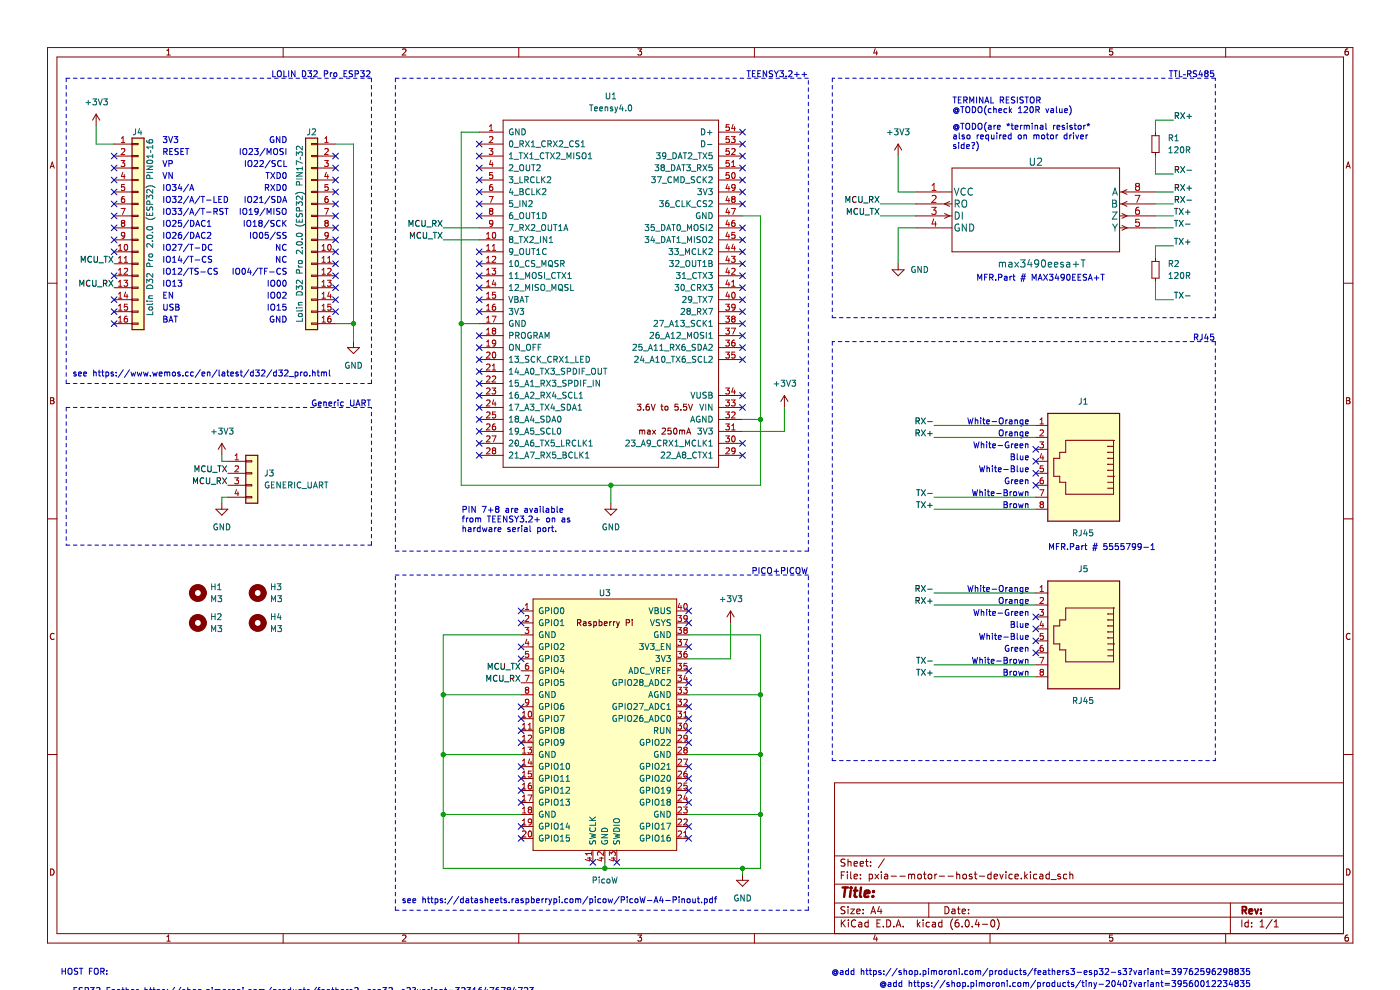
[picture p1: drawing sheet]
<svg xmlns="http://www.w3.org/2000/svg" width="297mm" height="210mm" viewBox="0 0 297 210" stroke-linecap="round" stroke-linejoin="round" font-family="sans-serif">
<path d="M.1 .1h296.9v209.9h-296.9z" fill-rule="evenodd" fill="#fff" stroke="#fff" stroke-width=".21"/>
<g fill="none" stroke="#840000" stroke-width=".21">
<path d="M10.1 10.1h276.9v189.9h-276.9zM12.1 12.1h272.9v185.9h-272.9zM35.4 11.7h.7M35.4 10.7l.4-.3v1.3M60.1 10.1v2M85.4 10.5l.5-.1 .2 .3-.8 1h.8M110.1 10.1v2M135.3 10.4h.8l-.4 .5 .4 .1v.6l-.2 .1-.6-.1M160 10.1v2M185.7 10.3l-.3 .9h.8M186 10.8v.9M210 10.1v2"/>
<path d="M236 10.4h-.6l-.1 .6 .7-.1v.7l-.2 .1-.5-.1M260 10.1v2M286 10.4h-.4l-.2 .3-.1 .7 .3 .3 .4-.1v-.7h-.4l-.3 .2M10.6 35.7l.5-1.3 .4 1.3M10.8 35.3h.6M20.4 24.2l-.8 1.3M20.4 24.2v2.6M20.4 24.2l.8 1.3M24.2 38.2h3.8M24.2 35.6h3.8M24.2 33.1h3.8M24.2 30.6h3.8"/>
<path d="M28 30.4h1.3v.3h-1.3zM28 33h1.3v.2h-1.3zM28 35.5h1.3v.3h-1.3zM28 38.1h1.3v.2h-1.3zM66.1 38.1h1.3v.2h-1.3zM66.1 35.5h1.3v.3h-1.3zM66.1 33h1.3v.2h-1.3zM66.1 30.4h1.3v.3h-1.3zM67.4 38.2h3.8M67.4 35.6h3.8M67.4 33.1h3.8M67.4 30.6h3.8"/>
<path d="M101.7 38.2h5M101.7 35.6h5M101.7 33.1h5M101.7 30.6h5M101.7 28h5M106.7 25.5h45.7v73.6h-45.7zM152.4 38.2h5.1M152.4 35.6h5.1M152.4 33.1h5.1M152.4 30.6h5.1M152.4 28h5.1M190.5 30.6l-.7 1.2"/>
<path d="M190.5 30.6v2.5M190.5 30.6l.8 1.2M202 35.6h35.5v17.8h-35.5zM244.4 28.8h1.5v3.5h-1.5zM245.1 28v.8M245.1 32.3v.8M285.6 35.7l.4-1.3 .4 1.3M285.7 35.3h.6M24.2 50.9h3.8M24.2 53.4h3.8M24.2 56h3.8M24.2 58.5h3.8"/>
<path d="M24.2 48.3h3.8M24.2 45.8h3.8M24.2 43.3h3.8M24.2 40.7h3.8M28 40.6h1.3v.2h-1.3zM28 43.1h1.3v.3h-1.3zM28 45.7h1.3v.2h-1.3zM28 48.2h1.3v.3h-1.3zM28 50.8h1.3v.2h-1.3zM28 53.3h1.3v.2h-1.3zM28 55.8h1.3v.3h-1.3zM28 58.4h1.3v.2h-1.3z"/>
<path d="M66.1 58.4h1.3v.2h-1.3zM66.1 55.8h1.3v.3h-1.3zM66.1 53.3h1.3v.2h-1.3zM66.1 50.8h1.3v.2h-1.3zM66.1 48.2h1.3v.3h-1.3zM66.1 45.7h1.3v.2h-1.3zM66.1 43.1h1.3v.3h-1.3zM66.1 40.6h1.3v.2h-1.3zM67.4 50.9h3.8M67.4 53.4h3.8M67.4 56h3.8M67.4 58.5h3.8"/>
<path d="M67.4 48.3h3.8M67.4 45.8h3.8M67.4 43.3h3.8M67.4 40.7h3.8M101.7 50.9h5M101.7 53.4h5M101.7 56h5M101.7 58.5h5M101.7 48.3h5M101.7 45.8h5M101.7 43.3h5M101.7 40.7h5"/>
<path d="M152.4 50.9h5.1M152.4 53.4h5.1M152.4 56h5.1M152.4 58.5h5.1M152.4 48.3h5.1M152.4 45.8h5.1M152.4 43.3h5.1M152.4 40.7h5.1M189.3 57.2h2.5l-1.3 1.3zM190.5 56v1.2M194.3 48.3h7.7M194.3 45.8h7.7"/>
<path d="M194.3 43.3h7.7M194.3 40.7h7.7M200.4 45.3l1.1 .5-1.1 .5M201.5 42.8l-1.1 .5 1.1 .5M237.5 48.3h7.6M237.5 45.8h7.6M237.5 43.3h7.6M237.5 40.7h7.6M238 47.8l1.1 .5-1.1 .5M238 45.3l1.1 .5-1.1 .5M239.1 42.8l-1.1 .5 1.1 .5M239.1 40.2l-1.1 .5 1.1 .5"/>
<path d="M244.4 55.4h1.5v3.6h-1.5zM245.1 54.7v.7M245.1 59v.8M10.1 60.1h2M24.2 61h3.8M24.2 63.6h3.8M24.2 66.1h3.8M24.2 68.7h3.8M28 60.9h1.3v.3h-1.3zM28 63.4h1.3v.3h-1.3zM28 66h1.3v.2h-1.3zM28 68.5h1.3v.3h-1.3z"/>
<path d="M66.1 68.5h1.3v.3h-1.3zM66.1 66h1.3v.2h-1.3zM66.1 63.4h1.3v.3h-1.3zM66.1 60.9h1.3v.3h-1.3zM67.4 61h3.8M67.4 63.6h3.8M67.4 66.1h3.8M67.4 68.7h3.8M73.7 73.7h2.6l-1.3 1.3zM75 72.5v1.2M101.7 61h5M101.7 63.6h5"/>
<path d="M101.7 66.1h5M101.7 68.7h5M101.7 71.2h5M101.7 73.7h5M101.7 76.3h5M101.7 78.8h5M152.4 61h5.1M152.4 63.6h5.1M152.4 66.1h5.1M152.4 68.7h5.1M152.4 71.2h5.1M152.4 73.7h5.1"/>
<path d="M152.4 76.3h5.1M285 60.1h2M10.7 84.4h.5l.2 .2-.2 .4 .2 .1 .1 .3-.3 .3h-.5zM10.7 85h.5M47.1 94v2.6M47.1 94l-.8 1.3M47.1 94l.7 1.3M48.3 97.9h3.8M52.1 97.7h1.3v.3h-1.3zM101.7 81.4h5M101.7 83.9h5M101.7 86.4h5"/>
<path d="M101.7 89h5M101.7 91.5h5M101.7 94h5M101.7 96.6h5M109.3 94h.1M135.2 85.7h.8l-.5 .5 .4 .1v.6l-.2 .1-.5-.1M135.7 91.4l.4-.2 .1 .2M135.7 91.2v.9M136.2 91.4l.2-.2 .3 .1 .1 .8M136.2 91.4v.7M136.5 86.9v.1M137.4 91.3h.5v.8"/>
<path d="M137.7 85.7l-.4 .1-.2 .2v.8l.2 .2 .4-.1v-.6l-.4-.1-.2 .3M137.9 91.5l-.6 .3 .2 .3 .4-.1M138.1 85.7l.5 1.3 .4-1.3M138.4 91.2l.7 .9M139.1 91.2l-.7 .9M140.2 86.2h.5M140.4 85.7v1.1l.3 .2M140.5 90.9l.5-.1 .2 .4-.8 .9h.8M141.2 86.2h.3l.2 .2v.4l-.2 .2-.5-.2zM142.3 90.8h-.6v.6h.6v.6l-.1 .1-.5-.1M143 90.9l.2-.1a.68 .68 0 0 1 .4 .6 .68 .68 0 0 1-.4 .7l-.3-.5zM143.8 85.7h-.6v.6h.6v.6l-.2 .1-.4-.1"/>
<path d="M144.2 91.4l.3-.2 .2 .2M144.2 91.2v.9M144.4 86.9v.1M144.7 91.4l.2-.2 .3 .1v.8M144.7 91.4v.7M145.6 85.7h-.6v.6h.6v.6l-.1 .1-.5-.1M145.7 92.1l.4-1.3 .4 1.3M145.8 91.7h.6M146.1 85.7l.4 1.3 .4-1.3M152.4 83.9h5.1M152.4 86.4h5.1M152.4 89h5.1"/>
<path d="M152.4 91.5h5.1M152.4 94h5.1M152.4 96.6h5.1M166.4 83.9l-.8 1.3M166.4 83.9v2.5M166.4 83.9l.8 1.3M219.7 90.2h2.6M219.7 92.8h2.6M219.7 95.3h2.6M219.7 97.9h2.6M226.1 93.4h10.1v11.4h-10.1v-2.5h-1.3v-1.3h-1.3v-3.8h1.3v-1.2h1.3zM235 94.7h.1"/>
<path d="M235 96h.1M235 97.2h.1M235 98.5h.1M235 99.8h.1M235 94.7h1.2M235 96h1.2M235 97.2h1.2M235 98.5h1.2M235 99.8h1.2M236.2 93.4h.1M285.7 84.4h.4l.3 .2-.3 .4 .3 .1v.3l-.2 .3h-.5zM285.7 85h.4"/>
<path d="M10.1 110.1h2M45.8 108h2.5l-1.2 1.3zM47.1 106.7v1.3M48.3 100.4h3.8M48.3 102.9h3.8M48.3 105.5h3.8M52.1 100.3h1.3v.2h-1.3zM52.1 102.8h1.3v.3h-1.3zM52.1 105.3h1.3v.3h-1.3zM128.3 108h2.6l-1.3 1.3zM129.6 106.7v1.3M219.7 108h2.6"/>
<path d="M219.7 100.4h2.6M219.7 102.9h2.6M219.7 105.5h2.6M235 102.3h1.2M235 103.6h1.2M235 101h1.2M236.2 101h.1M285 110.1h2M11.5 134.5a.58 .58 0 0 0-.8 .5 .58 .58 0 0 0 .8 .5M110.5 132.1h2.6M110.5 129.6h2.6M110.5 134.7h2.6"/>
<path d="M110.5 139.8h2.6M110.5 137.2h2.6M113.1 127.1h30.5v53.3h-30.5zM122.5 132.1l.6-.1 .1-.4-.7-.2v1.3M122.8 132.1l.4 .6M123.8 131.9h.5v.8M124.3 132.2l-.6 .2 .2 .3h.4M125.4 131.9h-.3l-.2 .1v.2l.5 .1v.4h-.5M126 131.9h.3l.3 .2-.2 .6h-.4M126 131.9v1.2M127.1 131.9h.4l.2 .2-.1 .6h-.5M127.1 131.4v1.3"/>
<path d="M128.2 132.3l.6-.1-.1-.3h-.3l-.2 .1 .1 .7h.4M129.3 131.9v.8M129.7 131.9l-.4 .2M130.1 131.9v.8M130.5 131.9l-.4 .2M130.8 131.9l.3 .8M131.1 132.7l-.3 .4M131.4 131.9l-.3 .8M132.9 132.1l.6-.1v-.4l-.6-.2v1.3M134.1 131.4v.2M134.1 131.9v.8M143.6 132.1h2.5"/>
<path d="M143.6 129.6h2.5M143.6 134.7h2.5M143.6 139.8h2.5M143.6 137.2h2.5M155 129.6l-.8 1.3M155 129.6v2.5M155 129.6l.7 1.3M219.7 125.8h2.6M219.7 128.3h2.6M219.7 130.9h2.6M219.7 133.4h2.6M219.7 135.9h2.6"/>
<path d="M219.7 138.5h2.6M226.1 129h10.1v11.4h-10.1v-2.5h-1.3v-1.3h-1.3v-3.8h1.3v-1.3h1.3zM235 130.2h.1M235 131.5h.1M235 132.8h.1M235 134h.1M235 135.3h.1M235 137.9h1.2M235 139.1h1.2M235 130.2h1.2M235 131.5h1.2M235 132.8h1.2"/>
<path d="M235 134h1.2M235 135.3h1.2M235 136.6h1.2M236.2 136.6h.1M236.2 129h.1M286.4 134.5a.58 .58 0 0 0-.8 .5 .58 .58 0 0 0 .8 .5M110.5 152.5h2.6M110.5 155h2.6M110.5 157.5h2.6M110.5 149.9h2.6M110.5 147.4h2.6M110.5 144.8h2.6"/>
<path d="M110.5 142.3h2.6M143.6 152.5h2.5M143.6 155h2.5M143.6 157.5h2.5M143.6 149.9h2.5M143.6 147.4h2.5M143.6 144.8h2.5M143.6 142.3h2.5M219.7 141h2.6M219.7 143.6h2.6M10.1 160.1h2M110.5 160.1h2.6"/>
<path d="M110.5 162.6h2.6M110.5 165.1h2.6M110.5 167.7h2.6M110.5 170.2h2.6M110.5 172.8h2.6M110.5 175.3h2.6M110.5 177.8h2.6M143.6 160.1h2.5M143.6 162.6h2.5M143.6 165.1h2.5M143.6 167.7h2.5M143.6 170.2h2.5"/>
<path d="M143.6 172.8h2.5M143.6 175.3h2.5M143.6 177.8h2.5M285 166.1h-108v31.9M285 160.1h2M10.7 184.3a.66 .66 0 0 1 .8 .7 .66 .66 0 0 1-.8 .6zM35.4 198.7l.4-.4v1.3M35.4 199.6h.7M60.1 198v2M85.4 198.5l.5-.2 .2 .4-.8 .9h.8M110.1 198v2M125.8 180.4v2.5"/>
<path d="M128.3 180.4v2.5M130.9 180.4v2.5M135.3 198.3h.8l-.4 .5 .4 .2v.5l-.2 .1-.6-.1M156.3 186.7h2.5l-1.3 1.3zM157.5 185.5v1.2M160 198v2M177 194.5h108M177 191.5h108M177 187.6h108M177 181.6h108M178.5 185.6h.5M178.5 195.1v1.5"/>
<path d="M178.7 195.8l.6 .8M179.2 184.9h-.7v1.5M179.3 192.4l-.6-.1-.2 .2v.4l.6 .3 .2 .3-.3 .3h-.6M179.3 182.3l-.6-.1-.2 .2v.4l.6 .3 .2 .3-.3 .3h-.6M179.3 195.1l-.8 .9M179.8 184.9v.2M179.8 185.4v1M179.9 182.2v1.5M179.9 192.3v.2M179.9 192.8v1M179.9 182.9l.2-.2 .4 .1v.9M180 195.1v.2"/>
<path d="M180 195.6v1M180.5 192.8h.8l-.8 1h.8M180.5 184.9v1.3l.2 .2M181.2 185.9l.7-.1-.1-.3-.4-.1-.2 .2 .1 .8h.5M181.2 183.2l.7-.1-.1-.3-.4-.1-.2 .2 .1 .8h.5M181.5 195.3a.71 .71 0 0 0-.9 .5 .71 .71 0 0 0 .7 .8l.2-.1M181.8 193.3l.7-.1-.1-.3-.4-.1-.2 .2v.8h.6M182.2 195.7h.6v.9M182.5 183.2l.7-.1-.1-.3-.4-.1-.2 .2v.8h.6M182.5 186.3v.1M182.5 185.5v.1M182.8 196l-.5 .1-.2 .2 .2 .3h.5"/>
<path d="M183.1 193.7v.1M183.1 192.9v.1M183.6 182.7h.6M183.8 182.2v1.3l.4 .2M184.2 195.7l-.4-.1-.3 .3 .1 .7h.6M184.2 195.1v1.5M184.4 185.5l.4-.1 .3 .3-.1 .7h-.6M184.4 185.4v1.5M184.7 182.8v.1M184.7 183.6v.1M184.8 193.8l.5-1.5 .5 1.5M184.9 193.4h.7"/>
<path d="M185.6 185.4l.8 1M185.7 198.3l-.3 .9h.8M186 198.8v.8M186 195.8h.5M186.4 185.4l-.8 1M186.5 192.3l-.3 1h.9M186.8 195.1h-.8v1.5h.8M186.9 192.8v1M187 184.9v.2M187 185.4v1M187.4 196.5v.1M187.6 182.2l-1.3 1.9"/>
<path d="M187.7 185.5h.6v.9M188.1 195.1a.76 .76 0 0 1 .9 .8 .76 .76 0 0 1-.9 .7zM188.3 185.8l-.5 .1-.2 .2 .2 .3h.5M189 185.9h1.2M189.6 196.5v.1M190.1 196.6l.5-1.5 .5 1.5M190.3 196.2h.7M190.9 185.9h1.1M191.6 196.5v.1M192.8 185.6l.4-.2 .2 .2M192.8 185.4v1M193.4 185.6l.2-.2 .4 .1v.9"/>
<path d="M193.4 185.6v.8M194.6 195.1v1.5M194.8 196.1l.4 .5M194.8 185.6l.2-.2 .4 .2 .1 .5-.2 .3h-.3l-.2-.1zM195.2 195.6l-.6 .6M195.8 195.1v.2M195.8 195.6v1M195.9 185.4h.6M196.1 184.9v1.3l.4 .2M197 185.6l.2-.2 .4 .2 .1 .5-.2 .3h-.3l-.2-.1zM197 191.5v3M197.2 195.7l-.4-.1-.3 .3 .1 .7h.6"/>
<path d="M197.8 195.7h.6l.1 .9M198.3 185.4v1M198.5 196l-.5 .1-.2 .2 .2 .3h.5M198.8 185.4l-.5 .3M199.3 185.9h1.1M199.8 195.7l-.4-.1-.3 .3 .2 .7h.5M199.8 195.1v1.5M200.5 192.3a.76 .76 0 0 1 .8 .8 .76 .76 0 0 1-.8 .7zM201.1 185.9h1.2M202 192.9h.5l.1 .9M202.1 194.9a1.72 1.72 0 0 0 0 2.3M202.6 193.2l-.5 .1-.2 .2 .2 .3h.5"/>
<path d="M203 185.6l.2-.2 .3 .1 .1 .9M203 184.9v1.5M203.1 192.8h.6M203.3 192.3v1.3l.4 .2M203.3 195.1l-.4 .1a1.01 1.01 0 0 0 0 1.4l.5-.1 .1-.5-.3-.3-.4 .1-.2 .2M204.1 193.3l.7-.1-.1-.3-.4-.1-.2 .2 .1 .8h.5M204.1 196.5v.1M204.3 185.6l.2-.2 .5 .2v.5l-.1 .3h-.4l-.2-.1zM204.9 195.3l.2-.2a.8 .8 0 0 1 .5 .8 .8 .8 0 0 1-.5 .7l-.4-.5zM205.5 193.7v.1M205.5 192.9v.1M206.2 185.5l-.4-.1-.2 .2 .1 .3 .5 .1v.4h-.6"/>
<path d="M206.2 196.5v.1M206.7 185.4h.5M206.9 184.9v1.3l.3 .2M207.2 195.1l-.3 1h.9M207.6 195.6v1M207.7 185.9h1.2M208.4 196.1h1.1M210 198v2M210.2 185.5l-.4-.1-.3 .3 .2 .7h.5M210.2 184.9v1.5M210.3 195.3l.2-.2a.8 .8 0 0 1 .6 .8 .8 .8 0 0 1-.6 .7l-.3-.5zM210.9 185.9l.7-.1-.1-.3-.4-.1-.2 .2 .1 .8h.5"/>
<path d="M211.5 194.9a1.72 1.72 0 0 1 0 2.3M212.1 185.4l.4 1 .3-1M213.4 184.9v.2M213.4 185.4v1M214.7 185.5l-.4-.1-.3 .3 .2 .7h.5M215.3 185.9l.7-.1v-.3l-.5-.1-.2 .2 .1 .8h.6M216.7 186.3v.1M217.4 184.9v1.5M217.5 185.9l.5 .5M218 185.4l-.6 .6M218.6 184.9v.2M218.6 185.4v1"/>
<path d="M220 185.5l-.5-.1-.3 .3 .2 .7h.6M220.6 185.5h.6v.9M221.2 185.8l-.5 .1-.2 .2 .2 .3h.5M222.6 185.5l-.4-.1-.3 .3 .1 .7h.6M222.6 184.9v1.5M223 186.6h1.1M225 185.5l-.4-.1-.2 .2 .1 .3 .5 .1v.4h-.6M226.3 185.5l-.4-.1-.3 .3 .1 .7h.6M227 185.6l.2-.2 .3 .1 .1 .9M227 184.9v1.5M236 198.3h-.6l-.1 .7 .7-.1v.6l-.2 .1-.5-.1M260 198v2"/>
<path d="M261 191.5v6.5M263.4 195.1v1.5M264.8 195.7l-.4-.1-.3 .3 .1 .7h.6M264.8 195.1v1.5M265.5 196.5v.1M265.5 195.7v.1M267.3 196.6h.9M267.3 195.6l.4-.5v1.5M269.9 195.1l-1.3 1.9M270.3 196.6h.9M270.3 195.6l.4-.5v1.5M285.7 184.3a.66 .66 0 0 1 .7 .7 .66 .66 0 0 1-.7 .6z"/>
<path d="M286 198.3l-.4 .1-.2 .2-.1 .8 .3 .2 .4-.1v-.6l-.4-.1-.3 .3"/>
</g>
<path d="M263.6 193.1l.7-.1 .1-.2v-.3l-.8-.2v1.5M263.9 193.1l.5 .7M265 193.3l.7-.1-.1-.3-.4-.1-.2 .2 .1 .8h.5M266.2 192.8l.4 1 .3-1M267.5 193.7v.1M267.5 192.9v.1" fill="none" stroke="#840000" stroke-width=".39"/>
<path d="M178.7 188.3h1.2M179.3 188.3l-.2 2M180.5 188.9l-.2 1.4M180.6 188.3l-.1 .1M181.1 188.9h.8M181.5 188.3l-.2 1.7 .1 .2 .3 .1M182.7 188.3l-.3 1.7 .3 .3M183.4 189.6l1-.2v-.4l-.6-.1-.3 .3v1h.7M185.2 190.1v.2M185.3 189v.2" fill="none" stroke="#840000" stroke-width=".52"/>
<g fill="none" stroke="#006464" stroke-width=".21">
<path d="M128.6 19.7v1l.3 .3h.2l.2-.3v-1M18.2 21.8h1M18.7 21.3v1M19.7 21h.8l-.4 .5 .3 .1v.5l-.2 .2-.5-.2M20.8 21l.5 1.3 .4-1.3M22 21h.8l-.5 .5 .4 .1v.5l-.2 .2-.5-.2M28.8 27.3l-.1 1.1-.4 .2M29.6 27.3l-.3 .9h.8M29.9 27.8v.8M30.9 39.8a1.46 1.46 0 0 1 2 0M31.1 29.7l.1 .4 .2 .2h.8l.2-.2-.1-.4h-.6l-.1 .4 .3 .2M31.1 36.6h1.3"/>
<path d="M31.1 35.2h1.3l-1.3 .8h1.3M31.2 34.1a.75 .75 0 0 1 1.2 .3 .72 .72 0 0 1-1.3-.1zM31.8 37.8l-.1-.6h-.5l-.1 .6h1.3M32 31.9v.5M32.4 30.8v.7M32.4 32.8v.7M32.4 33.1h-1.3l.4 .4M32.4 31.2h-1.3l.4 .3M62.9 38h1.2M62.9 33v-.8l.5 .4 .1-.3h.5l.1 .2-.1 .5M62.9 36.6h1.2l-1.2 .8h1.2M63.5 39.2v-.6h-.5l-.1 .6h1.2"/>
<path d="M63.7 33.3v.5M64.1 35.7h-1.2l.3 .4M64.1 31v.8l-.9-.8-.3 .3 .1 .4M64.1 35.4v.7M64.1 34.6l-1.2-.5v.8M65.7 27.3l-.1 1.1-.4 .2M66.2 27.4l.5-.1 .3 .4-.8 .9h.8M108 37.5h.8l-.4 .5 .3 .1v.5l-.1 .2-.6-.2M108.1 35.1l.5-.2 .2 .4-.8 .9h.8M108.1 32.8l.3-.4v1.3M108.1 33.7h.7M108.2 30l.2-.1a.68 .68 0 0 1 .4 .6 .68 .68 0 0 1-.4 .6l-.3-.4z"/>
<path d="M108.4 40l-.3 .9h.8M108.8 27.4a.58 .58 0 0 0-.7 .6 .58 .58 0 0 0 .8 .5v-.4h-.3M109 38.9h1M109 36.3h1M109 33.8h1M109 31.3h1M110.1 27.3v1.3l-.7-1.3v1.3M110.1 32.4h.7M110.3 35.1l.2-.2a.43 .43 0 0 1 .6 .5v.4a.42 .42 0 0 1-.4 .4 .42 .42 0 0 1-.5-.4zM110.3 37.5v1.3h.6M110.3 30.5h.6l.1-.5-.7-.1v1.2M110.5 32.4v1.3"/>
<path d="M110.6 30.5l.4 .6M110.7 27.3a.64 .64 0 0 1 .8 .7 .64 .64 0 0 1-.8 .6zM111.2 32.4l.8 1.3M111.3 38.2l.6-.1 .1-.5-.7-.1v1.3M111.5 29.9l.8 1.2M111.6 34.9v1.1l.3 .2h.2l.3-.2v-1.1M111.6 38.2l.5 .6M112 32.4l-.8 1.3M112.3 29.9l-.8 1.2M112.4 33.7h.7M112.4 32.8l.4-.4v1.3M112.7 30.2l.4-.3v1.2"/>
<path d="M112.7 31.1h.7M112.8 34.9h.7M113.1 34.9v1.3M113.3 37.6a.56 .56 0 0 0-.8 .5 .56 .56 0 0 0 .8 .5M113.4 33.8h1M113.7 31.3h1M113.9 37.5v1.3h.6M113.9 35.1l.5-.2 .2 .4-.8 .9h.8M114.9 37.5v1.3M115.1 38l.5 .8M115.4 32.5a.56 .56 0 0 0-.8 .5 .56 .56 0 0 0 .8 .6M115.6 37.5l-.7 .7"/>
<path d="M115.7 30a.56 .56 0 0 0-.8 .5 .56 .56 0 0 0 .8 .5M115.7 32.4h.8M116.1 37.6l.5-.1 .2 .3-.8 1h.8M116.1 32.4v1.3M116.2 30.5h.6l.1-.5-.7-.1v1.2M116.5 30.5l.5 .6M116.8 32.4l.8 1.3M117.4 29.9l.8 1.2M117.6 32.4l-.8 1.3M118 32.5l.5-.1 .3 .4-.8 .9h.8M118.2 29.9l-.8 1.2M118.6 30l.5-.1 .3 .3-.8 .9h.8"/>
<path d="M119 33.8h1M119.6 31.3h1M120.3 33.7v-1.3l.4 .9 .4-.9v1.3M121.6 30a.56 .56 0 0 0-.8 .5 .56 .56 0 0 0 .8 .5M121.7 32.4v1.3M122.8 29.9h-.5l-.2 .2 .1 .3 .6 .3v.3l-.7 .1M123 32.5h-.7v.4l.6 .2 .1 .3-.2 .3-.5-.1M123.3 31.1h.7M123.3 30.2l.4-.3v1.2M123.7 32.5l.1-.1a.43 .43 0 0 1 .5 .4v.5a.42 .42 0 0 1-.4 .4 .42 .42 0 0 1-.4-.4zM124.8 33.7h.7M124.8 32.8l.4-.4v1.3"/>
<path d="M125.1 22.3h.7M125.4 22.3v1.2M126.1 23.1l.6-.1v-.3h-.4l-.2 .2 .1 .6h.5M127.2 23.1l.6-.1v-.3h-.4l-.2 .2 .1 .6h.5M128.4 22.7v.8M128.4 22.8l.5-.1v.8M129.9 21h.7M129.9 20.1l.4-.4v1.3M130 22.7h-.4l-.1 .2v.1l.5 .2v.3h-.5M130.4 22.7l.3 .8M130.7 23.5l-.3 .4M131 22.7l-.3 .8"/>
<path d="M131.8 22.2l-.3 .9h.7M132.1 22.7v.8M132.7 23.4v.1M133.4 22.4l.2-.1a.68 .68 0 0 1 .4 .6 .68 .68 0 0 1-.4 .6l-.3-.5zM138.2 37.5h.8l-.4 .5 .4 .1v.5l-.2 .2-.6-.2M139 34.9h.7l-.4 .5 .4 .2v.5l-.2 .1-.5-.1M139.3 32.4h.7l-.4 .5 .4 .1v.6l-.2 .1-.5-.1M139.4 37.5h.9l-.6 1.3M140.5 35.5l-.3 .2v.3l.3 .2h.3l.2-.2-.1-.4-.2-.1M140.5 35.5l-.3-.3 .3-.3 .3 .1 .2 .2-.3 .3M140.5 38.9h.9M140.5 35.5h.2"/>
<path d="M141.2 36.3h1M141.3 33l-.3 .2-.4-.1v-.6l.4-.1 .3 .2-.1 .8-.2 .2-.4 .1M141.5 33.8h1M142.5 37.6a.56 .56 0 0 0-.8 .5 .56 .56 0 0 0 .8 .5M142.5 34.9a.64 .64 0 0 1 .7 .7 .64 .64 0 0 1-.7 .6zM142.8 32.4a.64 .64 0 0 1 .7 .6 .64 .64 0 0 1-.7 .7zM143 38.8v-1.3l.4 .9 .5-.9v1.3M143.6 36.2l.4-1.3 .4 1.3M143.7 35.9h.6M143.9 33.7l.4-1.3 .4 1.3M144 33.3h.6M144.5 37.5a.64 .64 0 0 1 .7 .6 .64 .64 0 0 1-.7 .7z"/>
<path d="M144.6 34.9h.8M144.9 32.4h.8M145 34.9v1.3M145.3 32.4v1.3M145.4 38.9h1M145.7 34.9h.8l-.5 .5 .4 .2v.5l-.2 .1-.5-.1M146 32.5l.5-.1 .3 .4-.8 .9h.8M146.7 36.3h1M147 33.8h1M147.4 37.5l-.7 .1v.4l.5 .2 .2 .3-.3 .3-.5-.1M148 35.6h.6v-.5l-.6-.2v1.3M148.1 32.4h.7"/>
<path d="M148.3 35.6l.4 .6M148.4 32.4v1.3M148.6 37.6a.56 .56 0 0 0-.8 .5 .56 .56 0 0 0 .8 .5M148.8 29.9a.64 .64 0 0 1 .7 .6 .64 .64 0 0 1-.7 .6zM148.8 27.3a.64 .64 0 0 1 .7 .7 .64 .64 0 0 1-.7 .6zM149.1 34.9l.9 1.3M149.1 32.4l.9 1.3M149.2 37.5v1.3M149.4 38l.5 .8M149.9 37.5l-.7 .7M150 34.9l-.9 1.3M150 32.4l-.9 1.3"/>
<path d="M150.1 30.7h.9M150.1 28.1h.9M150.4 37.6l.5-.1 .2 .3-.8 1h.8M150.6 27.6v1M151 34.9h-.6v.7l.6-.1v.6l-.1 .1-.5-.1M151 32.4h-.6v.6h.6v.6l-.1 .1-.5-.1M188.3 28.1h1M188.8 27.6v1M189.7 27.3h.8l-.4 .5 .4 .1v.6l-.2 .1-.6-.1M190.9 27.3l.4 1.3 .4-1.3M192 27.3h.8l-.4 .5 .4 .1v.6l-.2 .1-.6-.1M202.4 39.9l.5 1.5 .5-1.5"/>
<path d="M218.6 33.5v1.3l.3 .3h.3l.2-.3v-1.3M220.1 33.7l.6-.2 .3 .5-1 1.1h1M248 32.4h.7M248 31.5l.4-.4v1.3M248 29.3l.7-.1v-.5l-.7-.1v1.3M248.4 29.3l.4 .6M249.2 31.3l.5-.2 .2 .4-.8 .9h.8M249.3 29.9h.7M249.3 29l.3-.4v1.3M250.6 31.2l.1-.1a.68 .68 0 0 1 .4 .7 .68 .68 0 0 1-.4 .6 .84 .84 0 0 1-.1-1.2zM251.7 31.8l.6-.1v-.4l-.6-.2v1.3M252 31.8l.4 .6"/>
<path d="M30.9 46.2a1.46 1.46 0 0 0 2 0M31.1 42.2v-.8l.5 .4 .1-.3h.6l.1 .1-.1 .6M31.1 45.1v.6h1.3v-.6M31.2 43.9v.6h.4l.3-.5 .3-.1 .2 .2-.1 .5M31.2 50a.61 .61 0 0 1 .8-.2 .61 .61 0 0 1 .3 .6 .75 .75 0 0 1-1.2-.2zM31.2 48.2a.61 .61 0 0 1 .8-.2 .61 .61 0 0 1 .3 .6 .75 .75 0 0 1-1.2-.2zM31.6 55.3h.8M31.6 54.9l.2 .4M31.6 54l.6-.1 .2 .4-.2 .2h-.4l-.2-.2zM31.7 45.3v.4M31.8 56.5l-.1-.6h-.5l-.1 .6h1.3M31.8 43.3l-.1-.6h-.5l-.1 .6h1.3"/>
<path d="M32.3 51.1h.1M32.3 49.3h.1M32.4 40.2v.8l-.9-.8-.4 .2 .1 .5M32.4 51.7v.8l-.9-.8-.4 .2 .1 .5M32.4 58v.8l-.9-.8-.4 .3 .1 .5M62.7 47.6a1.46 1.46 0 0 0 1.9 0M62.7 41.2a1.46 1.46 0 0 1 1.9 0M62.9 43.6v-.8l.5 .4 .1-.3h.5l.1 .1-.1 .6M62.9 46.5v.6h1.2v-.6M62.9 45.3l.1 .7h.4l.2-.6 .3-.1 .2 .2v.5M63 49.6a.61 .61 0 0 1 .7-.2 .61 .61 0 0 1 .4 .6 .75 .75 0 0 1-1.2-.2zM63 51.4a.61 .61 0 0 1 .7-.2 .61 .61 0 0 1 .4 .6 .75 .75 0 0 1-1.2-.2z"/>
<path d="M63.3 56.7h.8M63.3 56.3l.2 .4M63.4 55.4l.5-.1 .2 .4-.2 .2h-.4l-.2-.2zM63.5 46.7v.4M63.5 57.9v-.6h-.5l-.1 .6h1.2M63.5 44.7v-.6h-.5l-.1 .6h1.2M64 50.7h.1M64 52.5h.1M64.1 59.4v.8l-.9-.8-.3 .3 .1 .5M64.1 53.1v.8l-.9-.8-.3 .2 .1 .5M64.1 41.6v.8l-.9-.8-.3 .2 .1 .5M108 47.6h.9l-.6 1.3"/>
<path d="M108.1 56.5h.7M108.1 55.6l.3-.3v1.2M108.1 58.2l.3-.4v1.3M108.1 59.1h.7M108.3 50.7l-.2-.2 .2-.3h.3l.2 .2-.2 .3M108.3 50.7l-.2 .3v.3l.2 .2h.3l.2-.3-.1-.4-.1-.1M108.3 50.7h.3M108.7 45.1l-.4 .1-.2 .2v.7l.2 .3 .4-.1v-.7h-.4l-.2 .2M108.7 40.4v.9M108.7 42.6h-.6v.6l.6-.1v.6l-.1 .1-.5-.1M108.8 53.3l-.2 .2-.4-.1-.1-.6 .5-.1 .2 .3-.1 .7-.1 .2-.4 .1M109 51.6h1"/>
<path d="M109 54.1h1M109 49h1M109 44h1M109 41.4h1M109 46.5h1M109.3 59.1h.7M109.3 58.2l.3-.4v1.3M109.4 55.4l.2-.1a.68 .68 0 0 1 .4 .6 .68 .68 0 0 1-.4 .6l-.3-.5zM110.1 50.2h.7M110.2 56.7h1M110.2 59.2h1M110.3 52.9l.2-.2a.43 .43 0 0 1 .6 .4v.5a.42 .42 0 0 1-.4 .4 .42 .42 0 0 1-.5-.4z"/>
<path d="M110.3 45.3l.2-.2a.43 .43 0 0 1 .6 .4v.5a.42 .42 0 0 1-.4 .4 .42 .42 0 0 1-.5-.4zM110.3 48.3l.6-.1 .1-.4-.7-.2v1.3M110.3 40h.4l.3 .3-.3 .3 .3 .2v.3l-.2 .2h-.5zM110.3 42.6v1.2M110.3 40.6h.4M110.5 50.2v1.3M110.6 48.3l.4 .6M111.2 50.2l.8 1.3M111.5 47.6l.8 1.3M111.5 59.1v-1.3l.4 .9 .5-.9v1.3M111.6 42.6v1.2l-.7-1.2v1.2M111.6 52.7v1.1l.3 .2h.2l.3-.2v-1.1"/>
<path d="M111.6 45.1v1l.3 .3h.2l.3-.3v-1M112 50.2l-.8 1.3M112.2 42.7l.5-.1 .2 .3-.8 .9h.8M112.2 55.4a.56 .56 0 0 0-.8 .5 .56 .56 0 0 0 .8 .5M112.3 40.1a.56 .56 0 0 0-.8 .6 .56 .56 0 0 0 .8 .5M112.3 47.6l-.8 1.3M112.4 50.3l.5-.1 .2 .3-.7 1h.7M112.7 47.8l.5-.2 .2 .4-.7 .9h.7M112.8 52.7h.7M112.8 45.1h.7M112.8 40v1.3h.6M113 58l.2-.2a.43 .43 0 0 1 .6 .4v.4a.42 .42 0 0 1-.5 .5 .42 .42 0 0 1-.4-.5z"/>
<path d="M113.1 45.1v1.3M113.1 52.7v1.3M113.4 51.6h1M113.4 55.3h-.4l-.3 .2 .1 .3 .6 .2v.4l-.7 .1M113.7 56.7h1M113.7 49h1M113.9 45.5l.3-.4v1.3M113.9 54h.7M113.9 53.1l.3-.4v1.3M113.9 46.4h.7M113.9 40v1.3M114.1 40.6l.5 .7"/>
<path d="M114.6 40l-.7 .8M114.7 50.2v1.3M115 57.9l-.5-.1-.3 .2 .2 .3 .5 .3v.3l-.7 .1M115 56.5v-1.2l.4 .9 .4-.9v1.2M115 47.8l.2-.2a.43 .43 0 0 1 .5 .5v.4a.42 .42 0 0 1-.4 .4 .42 .42 0 0 1-.4-.4zM115.1 40.1l.5-.1 .2 .4-.8 .9h.8M115.1 45.1a.64 .64 0 0 1 .8 .6 .64 .64 0 0 1-.8 .7zM115.5 57.8v1.3M115.8 59.2h1M115.9 52.8a.56 .56 0 0 0-.8 .6 .56 .56 0 0 0 .8 .5M116 50.2v1.3l-.7-1.3v1.3M116.3 47.6v1.1l.2 .2h.3l.2-.2v-1.1"/>
<path d="M116.4 55.4l.3-.1a.43 .43 0 0 1 .5 .4v.4a.42 .42 0 0 1-.4 .4 .42 .42 0 0 1-.4-.4zM116.5 51.5h.8M116.5 50.5l.4-.3v1.3M116.6 56.2l.7 .5M117.4 47.6h.8M117.8 57.9a.56 .56 0 0 0-.8 .5 .56 .56 0 0 0 .8 .5M117.8 47.6v1.3M118.2 57.8h.7M118.4 55.3l-.7 .1v.3l.6 .3 .1 .3-.2 .2h-.5M118.5 57.8v1.3M118.5 48.9h.8M118.5 48l.4-.4v1.3"/>
<path d="M119 55.9h.6v-.5l-.6-.1v1.2M119.2 57.8l.8 1.3M119.3 55.9l.4 .6M119.6 48.9l.4-1.3 .5 1.3M119.7 48.6h.6M120 57.8l-.8 1.3M120.5 59.1h.7M120.5 58.2l.3-.4v1.3M136.8 50.2h.8l-.4 .5 .4 .1v.5l-.2 .2-.6-.2M136.8 47.6h.8l-.4 .5 .4 .1v.6l-.2 .1-.6-.1M138.4 50.1l-.3 .9h.8M138.7 50.6v.9"/>
<path d="M138.8 47.6h-.6l-.1 .6h.6l.1 .6-.2 .1-.5-.1M139.1 51.6h.9M139.1 49h.9M139.9 42.6h.8l-.4 .4 .3 .2v.5l-.1 .1-.6-.1M140.3 50.2a.64 .64 0 0 1 .8 .6 .64 .64 0 0 1-.8 .7zM140.3 47.6a.64 .64 0 0 1 .8 .7 .64 .64 0 0 1-.8 .6zM141.4 51.5l.5-1.3 .4 1.3M141.4 48.9l.5-1.3 .4 1.3M141.6 51.1h.6M141.6 48.6h.6M141.8 42.6h-.4l-.1 .3-.1 .7 .2 .2 .5-.1-.1-.6-.4-.1-.2 .3M141.9 52.7h.8l-.4 .5 .3 .1v.6l-.1 .1-.6-.1"/>
<path d="M142 55.3h.8l-.4 .4 .4 .2v.5l-.2 .1-.6-.1M142.2 44h.9M142.5 50.2h.7M142.5 47.6h.7M142.9 47.6v1.3M142.9 50.2v1.3M143.1 52.7h.8l-.4 .5 .4 .1v.6l-.2 .1-.6-.1M143.3 55.4l.5-.1 .2 .3-.8 .9h.8M143.5 57.8h.8l-.4 .5 .3 .1v.5l-.2 .2-.5-.2M143.6 51.5h.7M143.6 50.5l.4-.3v1.3M143.7 47.8l.2-.2a.68 .68 0 0 1 .5 .7 .68 .68 0 0 1-.5 .6l-.3-.5z"/>
<path d="M144.2 54.1h.9M144.2 42.7a.56 .56 0 0 0-.8 .5 .56 .56 0 0 0 .8 .5M144.3 56.7h.9M144.6 51.6h.9M144.6 49h.9M144.7 42.6v1.2h.6M144.8 59.1h.7M144.8 58.2l.3-.4v1.3M145.4 54v-1.3l.4 .9 .5-.9v1.3M145.5 55.4l.3-.1a.43 .43 0 0 1 .5 .4v.4a.42 .42 0 0 1-.4 .4 .42 .42 0 0 1-.4-.4zM145.7 59.2h1M145.7 42.6v1.2"/>
<path d="M145.8 48.9v-1.3l.5 1 .4-1v1.3M145.8 51.5v-1.3l.5 .9 .4-.9v1.3M145.9 43.1l.6 .7M146.5 42.6l-.8 .7M146.7 44h1M146.9 55.3v1l.2 .2h.4l.1-.2v-1M147.3 47.8l.2-.2a.43 .43 0 0 1 .6 .5v.4a.42 .42 0 0 1-.4 .4 .42 .42 0 0 1-.5-.4zM147.3 50.2v1.3M147.6 52.8a.56 .56 0 0 0-.8 .6 .56 .56 0 0 0 .8 .5M147.7 57.9a.56 .56 0 0 0-.8 .5 .56 .56 0 0 0 .8 .5M148 55.3h.8M148 40h.8l-.4 .5 .4 .1v.6l-.2 .1-.6-.1"/>
<path d="M148.1 57.8h.7M148.1 52.7v1.3h.7M148.4 55.3v1.2M148.4 45.2a.58 .58 0 0 0-.7 .6 .58 .58 0 0 0 .8 .5v-.5h-.2M148.4 57.8v1.3M148.6 50.2h-.5l-.3 .2 .2 .3 .5 .3v.3l-.7 .1M148.7 42.7a.56 .56 0 0 0-.8 .5 .56 .56 0 0 0 .8 .5M149.1 50.4l.3-.2a.43 .43 0 0 1 .5 .4v.4a.42 .42 0 0 1-.4 .5 .42 .42 0 0 1-.4-.5zM149.1 56.5h.7M149.1 55.6l.4-.3v1.2M149.1 57.8l.9 1.3M149.2 52.7v1.3"/>
<path d="M149.2 40l.4 1.3 .4-1.3M149.3 47.7l-.7 .1v.3l.6 .3 .1 .3-.2 .2h-.5M149.4 53.3l.5 .7M149.8 45.1v1.3l-.7-1.3v1.3M149.8 47.6v1.3M149.9 52.7l-.7 .7M149.9 42.6l-.7 .1v.3l.6 .3 .1 .3-.2 .2h-.5M150 57.8l-.9 1.3M150.3 57.8h.8l-.4 .5 .3 .1v.5l-.1 .2-.6-.2M150.3 40h.8l-.4 .5 .3 .1v.6l-.1 .1-.6-.1M150.4 50.3l.5-.1 .2 .3-.8 1h.8M150.4 52.8l.5-.1 .2 .4-.8 .9h.8"/>
<path d="M150.4 55.3h.4l.2 .2-.2 .4 .2 .1 .1 .3-.2 .2h-.5zM150.4 47.8l.5-.2 .2 .4-.8 .9h.8M150.4 42.7l.5-.1 .2 .3-.8 .9h.8M150.4 45.1a.64 .64 0 0 1 .7 .6 .64 .64 0 0 1-.7 .7zM150.4 55.9h.4M194.1 56.6a.58 .58 0 0 0-.7 .6 .58 .58 0 0 0 .8 .5v-.4h-.3M195.4 56.5v1.3l-.7-1.3v1.3M196.1 56.5a.64 .64 0 0 1 .7 .7 .64 .64 0 0 1-.7 .6zM202.6 43.2h.8l.1-.3-.1-.3-.8-.2v1.5M202.6 45a.76 .76 0 0 1 .9 .7 .76 .76 0 0 1-.9 .8zM203 43.2l.5 .7M203.4 47.6a.7 .7 0 0 0-.8 .7 .7 .7 0 0 0 .8 .6l.1-.5h-.3"/>
<path d="M204.1 42.7l.3-.3a.5 .5 0 0 1 .7 .5v.5a.5 .5 0 0 1-.5 .6 .5 .5 0 0 1-.5-.6zM204.1 45v1.5M204.8 40a.71 .71 0 0 0-1 .5 .71 .71 0 0 0 .7 .9l.3-.1M205 47.5v1.5l-.9-1.5v1.5M205.7 47.5a.76 .76 0 0 1 .9 .8 .76 .76 0 0 1-.9 .7zM206.3 40a.71 .71 0 0 0-1 .5 .71 .71 0 0 0 .7 .9l.3-.1M212 55.6v1M212 55.8l.4-.2 .3 .2M212.7 55.8l.2-.2 .3 .1 .1 .9M212.7 55.8v.8M214 55.7h.6l.1 .9M214.7 56l-.5 .1-.2 .2 .2 .3h.5"/>
<path d="M215.3 55.6l.8 1M216.1 55.6l-.8 1M216.5 55.1h.9l-.5 .6 .5 .1v.7l-.2 .1-.7-.1M218.4 55.1l-.4 1h1M218.8 55.6v1M220.4 55.8l-.3 .3h-.3l-.3-.3 .1-.6 .5-.1 .2 .2a1.01 1.01 0 0 1-.4 1.3h-.3M221.1 55.3l.2-.2a.81 .81 0 0 1 .5 .8 .81 .81 0 0 1-.5 .7l-.2-.1-.2-.4zM222.4 56.1l.7-.1-.1-.3-.4-.1-.2 .2 .1 .8h.5M223.7 56.1l.7-.1-.1-.3-.4-.1-.2 .2 .1 .8h.5M225.6 55.7l-.4-.1-.2 .2 .1 .3 .5 .1v.4h-.6M226.3 55.7h.6l.1 .9M227 56l-.6 .1-.2 .2 .2 .3h.6"/>
<path d="M227.7 56.1h1.1M228.3 55.5v1.1M229.3 55.1h.9M229.8 55.1v1.5M236 45h1l-1 1.5h1M236 42.4h.5l.3 .3-.3 .5 .3 .1 .1 .4-.3 .2h-.6zM236 47.5l.5 .8M236 43.2h.5M236 41.4l.5-1.5 .5 1.5M236.2 41h.7M236.5 48.3v.7M237 47.5l-.5 .8"/>
<path d="M248 59.1h.7M248 58.2l.4-.4v1.3M248 55.9h.7v-.5l-.7-.1v1.2M248.4 55.9l.4 .6M249.2 57.9l.5-.1 .2 .4-.8 .9h.8M249.3 55.4l.4-.1 .3 .3-.8 .9h.8M250.6 57.9l.1-.1a.68 .68 0 0 1 .4 .6 .68 .68 0 0 1-.4 .7 .84 .84 0 0 1-.1-1.2zM251.7 58.5l.6-.1v-.5l-.6-.1v1.3M252 58.5l.4 .6M31.1 60v-.8l.5 .5 .1-.4h.6l.1 .2-.1 .5M31.1 63.9h.1M31.3 60.6a.66 .66 0 0 1 .8-.1 .66 .66 0 0 1 .3 .7h-1.3z"/>
<path d="M31.6 63.9h.8M31.6 63.3h.8M31.6 65.2l.6-.1 .2 .4-.2 .3h-.4l-.2-.3zM32.4 66.1v.6h-1.3M32.4 62.7l-.8 .1 .1 .5M32.4 64.4l-.2 .2h-1.1M62.9 61.4v-.8l.5 .5 .1-.4h.5l.1 .2-.1 .5M62.9 65.3h.1M63.1 62a.66 .66 0 0 1 .7-.1 .66 .66 0 0 1 .3 .7h-1.2zM63.3 65.3h.8M63.3 64.7h.8M63.4 66.6l.5-.1 .2 .4-.2 .3h-.4l-.2-.3z"/>
<path d="M64.1 64.1l-.7 .1v.5M64.1 65.8l-.1 .2h-1.1M64.1 67.5v.6h-1.2M74 76.9a.58 .58 0 0 0-.7 .6 .58 .58 0 0 0 .8 .5v-.4h-.3M75.4 76.8v1.3l-.8-1.3v1.3M76 76.8a.64 .64 0 0 1 .7 .7 .64 .64 0 0 1-.7 .6zM107.9 62.9l.5 1.2 .4-1.2M108 65.4h.8l-.4 .5 .3 .1v.6l-.1 .1-.6-.1M108.1 60.7l.3-.4v1.3M108.1 75.9l.3-.3v1.2M108.1 78.5l.3-.4v1.3M108.1 61.6h.7"/>
<path d="M108.1 76.8h.7M108.1 79.4h.7M108.1 73.2l.3-.2a.43 .43 0 0 1 .5 .5v.4a.42 .42 0 0 1-.4 .4 .42 .42 0 0 1-.4-.4zM108.1 71.2l.6-.1 .1-.5-.7-.1v1.3M108.8 68a.58 .58 0 0 0-.7 .6 .58 .58 0 0 0 .8 .5v-.4h-.3M109.2 65.4l.4 1.3 .4-1.3M109.2 75.6h.8l-.4 .5 .3 .1v.5l-.1 .1-.6-.1M109.2 62.9h.4l.3 .2-.3 .4 .3 .1v.3l-.2 .2h-.5zM109.2 63.5h.4M109.3 60.5l.5-.2 .2 .4-.8 .9h.8M109.4 71.2l.6-.1 .1-.5-.7-.1v1.3M109.6 78.1l-.3 .9h.8"/>
<path d="M109.7 71.2l.4 .6M109.9 78.5v.9M110.1 68v1.2l-.7-1.2v1.2M110.2 73v1.3l-.7-1.3v1.3M110.2 61.7h1M110.2 77h1M110.2 79.5h1M110.3 65.4h.8l-.4 .5 .3 .1v.6l-.2 .1-.5-.1M110.3 64.1l.4-1.2 .5 1.2M110.4 63.8h.6M110.5 74.4h1M110.7 70.7l.2-.2a.43 .43 0 0 1 .6 .4v.4a.42 .42 0 0 1-.5 .5 .42 .42 0 0 1-.4-.5z"/>
<path d="M110.7 68a.64 .64 0 0 1 .8 .6 .64 .64 0 0 1-.8 .6zM111.3 79.4l.5-1.3 .4 1.3M111.4 62.9h.7M111.5 79h.6M111.5 61.6v-1.3l.4 .9 .5-.9v1.3M111.8 62.9v1.2M111.8 73.2l.2-.2a.43 .43 0 0 1 .5 .5v.4a.42 .42 0 0 1-.4 .4 .42 .42 0 0 1-.4-.4zM112.2 75.6h-.5l-.2 .2 .1 .3 .5 .3v.3l-.6 .1M112.7 70.6a.58 .58 0 0 0-.8 .5 .58 .58 0 0 0 .8 .5v-.4h-.2M112.7 78.2l.1-.1a.68 .68 0 0 1 .5 .7 .68 .68 0 0 1-.5 .6l-.3-.5zM113 60.3v1.3M113.1 73.6h.4"/>
<path d="M113.3 71.2l.6-.1v-.5l-.6-.1v1.3M113.4 75.7a.56 .56 0 0 0-.7 .5 .56 .56 0 0 0 .7 .5M113.5 79.5h1M113.6 71.2l.4 .6M113.7 73h-.6v1.3M114 75.6v1.2M114.2 73.6h.4M114.2 76.1l.5 .7M114.2 60.4l-.4-.1-.3 .3 .1 .3 .6 .2v.4h-.7M114.4 71.8l.4-1.3 .4 1.3M114.5 71.4h.6M114.6 78.1h.7"/>
<path d="M114.7 75.6l-.7 .7M114.8 60.5l.2-.2a.43 .43 0 0 1 .6 .5v.4a.42 .42 0 0 1-.5 .4 .42 .42 0 0 1-.4-.4zM114.8 73h-.6v1.3M115 78.1v1.3M115 77h.9M115.6 71.8v-1.3l.4 .9 .5-.9v1.3M115.6 78.1l.9 1.3M115.8 61.7h1M116.5 78.1l-.9 1.3M116.8 78.1h.8l-.4 .5 .4 .1v.6l-.2 .1-.6-.1M117 75.7a.56 .56 0 0 0-.8 .5 .56 .56 0 0 0 .8 .5M117.1 61.6v-1.3l.4 .9 .4-.9v1.3"/>
<path d="M117.5 76.2h.6l.1-.5-.7-.1v1.2M117.8 76.2l.4 .6M117.9 79.5h.9M118.5 60.5l.3-.2a.43 .43 0 0 1 .5 .5v.4a.42 .42 0 0 1-.4 .4 .42 .42 0 0 1-.4-.4zM118.6 75.6l.9 1.2M118.7 61.3l.7 .4M119.5 75.6l-.9 1.2M119.8 78.2l-.5-.1-.2 .3 .1 .3 .5 .2v.4h-.6M119.9 76.8h.7M119.9 75.9l.4-.3v1.2M120.3 78.8l.6-.1 .1-.5-.7-.1v1.3M120.5 60.4l-.6 .1v.3l.5 .3 .1 .3-.2 .2-.5-.1"/>
<path d="M120.9 77h1M121.1 60.3v1.3h.6M121.6 78.1a.64 .64 0 0 1 .7 .7 .64 .64 0 0 1-.7 .6zM122.2 75.6v1.2h.6M122.9 78.1v1.3M123.2 76.2h.4M123.5 78.7h.4M123.8 75.6h-.6v1.2h.6M124.1 78.1h-.6v1.3M124.3 79.5h.9M124.3 75.6a.64 .64 0 0 1 .8 .6 .64 .64 0 0 1-.8 .6zM125.5 78.3l.3-.2a.43 .43 0 0 1 .5 .4v.5a.42 .42 0 0 1-.4 .4 .42 .42 0 0 1-.4-.4z"/>
<path d="M126.9 78.1v1l.2 .3h.3l.2-.3v-1M128 78.1h.7M128.4 78.1v1.3M134.3 73.2l.5-.2 .2 .4-.8 .9h.8M134.7 75.7l.4-.1 .3 .3-.8 .9h.8M136.2 73h-.6l-.1 .6h.6l.1 .6-.2 .1-.5-.1M136.2 75.5l-.3 .9h.8M136.5 74.4h.9M136.5 76v.8M136.8 77h1M137.6 74.3l.4-1.3 .4 1.3M137.7 73.9h.6"/>
<path d="M137.9 70.6l.5-.1 .3 .4-.8 .9h.8M137.9 76.8l.5-1.2 .4 1.2M138 76.5h.7M138.8 68.1l.5-.1 .2 .3-.8 .9h.8M138.8 74.3h.7M138.8 73.4l.3-.4v1.3M139.1 76.8h.8M139.1 75.9l.4-.3v1.2M139.7 70.5l-.3 .1-.2 .2-.1 .7 .3 .3 .4-.2-.1-.6h-.3l-.3 .2M139.9 68h.9l-.6 1.2M140 74.3h.7M140 73.4l.3-.4v1.3"/>
<path d="M140.1 71.9h1M140.5 75.7l.1-.1a.68 .68 0 0 1 .5 .6 .68 .68 0 0 1-.5 .6l-.3-.4zM141 74.4h.9M141 69.3h.9M141.2 71.8l.4-1.3 .4 1.3M141.3 71.4h.6M141.3 77h1M142 69.2l.5-1.2 .4 1.2M142.2 68.9h.6M142.2 73.7l.6-.1 .1-.4-.7-.2v1.3M142.4 71.8h.7M142.4 75.6h.7"/>
<path d="M142.4 70.9l.4-.4v1.3M142.5 73.7l.4 .6M142.8 75.6v1.2M143.2 60.3h.8l-.4 .5 .3 .1v.6l-.2 .1-.5-.1M143.2 69.2h.8M143.2 68.3l.4-.3v1.2M143.4 73l.8 1.3M143.4 75.6l.9 1.2M143.6 70.6l.5-.1 .2 .4-.7 .9h.7M144.2 73l-.8 1.3M144.3 75.6l-.9 1.2M144.4 68h.8l-.4 .4 .3 .2v.5l-.2 .1-.5-.1"/>
<path d="M144.5 65.5l.5-.1 .2 .4-.7 .9h.7M144.6 60.5l.2-.2a.68 .68 0 0 1 .4 .7 .68 .68 0 0 1-.4 .6l-.3-.5zM144.6 71.9h.9M144.8 63l.5-.1 .2 .3-.7 .9h.7M145.2 73l-.3 .1-.2 .2-.1 .8 .3 .2 .4-.1-.1-.6-.3-.1-.3 .3M145.3 75.6h-.4l-.1 .3-.1 .7 .2 .2 .5-.1-.1-.6h-.4l-.2 .2M145.4 61.7h1M145.4 69.3h1M145.6 74.4h1M145.7 77h.9M145.8 71.8v-1.3l.5 .9 .4-.9v1.3M146 66l-.3 .2 .1 .4 .2 .1h.2l.3-.3-.1-.3-.2-.1"/>
<path d="M146 66l-.3-.3 .3-.3h.2l.3 .3-.3 .3M146 66h.2M146.7 66.8h1M146.8 63.4l-.3 .3-.3-.1-.1-.6 .4-.1 .3 .2-.1 .7-.2 .3h-.3M147 64.3h1M147.3 70.7l.2-.2a.43 .43 0 0 1 .6 .4v.4a.42 .42 0 0 1-.4 .5 .42 .42 0 0 1-.5-.5zM147.4 68l-.7 .1v.3l.5 .3 .2 .3-.3 .2h-.5M147.4 60.5a.56 .56 0 0 0-.8 .5 .56 .56 0 0 0 .8 .5M147.5 73.1l-.6 .1v.3l.5 .3 .1 .3-.2 .2-.5-.1M147.6 75.6l-.7 .1v.4l.6 .2 .1 .3-.2 .2h-.5M148 61l.6-.1v-.4l-.6-.2v1.3M148 66.1l.6-.1v-.5l-.6-.1v1.3"/>
<path d="M148.1 62.9h.7M148.1 73a.64 .64 0 0 1 .7 .7 .64 .64 0 0 1-.7 .6zM148.3 66.1l.4 .6M148.3 61l.4 .6M148.4 62.9v1.2M148.6 68.1a.56 .56 0 0 0-.8 .5 .56 .56 0 0 0 .8 .5M148.9 75.7a.56 .56 0 0 0-.8 .5 .56 .56 0 0 0 .8 .5M149.1 65.4l.9 1.3M149.1 62.9l.9 1.2M149.1 60.3l.9 1.3M149.2 68v1.2M149.2 74.3l.4-1.3 .4 1.3"/>
<path d="M149.3 70.6h-.7v.4l.6 .2 .1 .3-.2 .3-.5-.1M149.3 73.9h.6M149.4 68.5l.5 .7M149.4 75.6v1.2h.6M149.8 70.5v1.3M149.9 68l-.7 .7M150 65.4l-.9 1.3M150 62.9l-.9 1.2M150 60.3l-.9 1.3M150.3 60.3h.8l-.4 .5 .3 .1v.6l-.1 .1-.6-.1M150.3 62.9h.9l-.6 1.2M150.3 65.4h.9l-.6 1.3"/>
<path d="M150.4 69.2h.7M150.4 71.8h.7M150.4 73.2l.5-.2 .2 .4-.8 .9h.8M150.4 75.7l.5-.1 .2 .3-.8 .9h.8M150.4 68.3l.3-.3v1.2M150.4 70.9l.3-.4v1.3M44.9 91.6h1M45.4 91.1v1M46.4 90.8h.7l-.4 .5 .4 .1v.6l-.2 .1-.5-.1M47.5 90.8l.4 1.3 .4-1.3M48.7 90.8h.7l-.4 .5 .4 .1v.6l-.2 .1-.5-.1M56.7 99.7l-.1 1.1-.4 .2"/>
<path d="M57.2 99.7h.8l-.5 .5 .4 .1v.5l-.2 .2-.5-.2M108.1 93.5l.5-.1 .2 .3-.8 .9h.8M108.1 96l.5-.1 .2 .4-.8 .9h.8M108.1 81l.3-.3v1.2M108.1 83.6l.3-.4v1.3M108.1 86.1l.3-.4v1.3M108.1 88.6l.3-.3v1.2M108.1 91.2l.3-.4v1.3M108.1 81.9h.7M108.1 84.5h.7M108.1 87h.7M108.1 89.5h.7"/>
<path d="M108.1 92.1h.7M109.2 85.7h.9l-.6 1.3M109.3 96.3l.3-.4v1.3M109.3 97.2h.7M109.4 93.5l.2-.1a.68 .68 0 0 1 .4 .6 .68 .68 0 0 1-.4 .6l-.3-.5zM109.5 88.8l-.2-.2 .2-.3h.3l.2 .2-.2 .3M109.5 88.8l-.2 .3v.2l.2 .2h.3l.2-.2v-.2l-.2-.3M109.5 88.8h.3M109.9 83.2l-.4 .1-.2 .2v.7l.2 .3 .4-.2v-.6h-.4l-.2 .2M109.9 80.7h-.6v.6l.6-.1v.6l-.1 .1-.5-.1M110 91.4l-.2 .2-.4-.1-.1-.6 .5-.1 .2 .3-.1 .7-.1 .2-.4 .1M110.2 82h1"/>
<path d="M110.2 84.6h1M110.2 87.1h1M110.2 89.7h1M110.2 92.2h1M110.2 94.7h1M110.2 97.3h1M111.3 81.9l.5-1.2 .4 1.2M111.3 84.5l.5-1.3 .4 1.3M111.3 87l.5-1.3 .4 1.3M111.3 89.5l.5-1.2 .4 1.2M111.3 92.1l.5-1.3 .4 1.3M111.3 94.6l.5-1.2 .4 1.2"/>
<path d="M111.3 97.2l.5-1.3 .4 1.3M111.5 81.6h.6M111.5 84.1h.6M111.5 86.6h.6M111.5 89.2h.6M111.5 91.7h.6M111.5 94.3h.6M111.5 96.8h.6M112.5 85.7h.8l-.5 .5 .4 .1v.6l-.2 .1-.5-.1M112.5 95.9h.8l-.5 1.3M112.5 81l.4-.3v1.2M112.5 83.3l.5-.1 .3 .4-.8 .9h.8"/>
<path d="M112.5 81.9h.8M112.8 88.2l-.3 .9h.8M113.1 88.7v.8M113.1 93.4h-.3l-.2 .3-.1 .7 .3 .2 .4-.1-.1-.6-.3-.1-.3 .3M113.2 90.8h-.6l-.1 .6h.6l.1 .6-.2 .1-.5-.1M113.5 82h1M113.5 84.6h1M113.5 87.1h1M113.5 89.7h1M113.5 92.2h1M113.5 94.7h1M113.5 97.3h1"/>
<path d="M114.6 85.7h.7M114.6 93.4h.7M114.8 81.3h.6v-.5l-.6-.1v1.2M114.8 83.9l.6-.1v-.5l-.6-.1v1.3M114.8 96.6l.6-.1v-.5l-.6-.1v1.3M115 85.7v1.3M115 93.4v1.2M115.1 81.3l.4 .6M115.1 83.9l.4 .6M115.1 96.6l.4 .6M115.4 88.3l-.6 .1v.4l.5 .2 .1 .3-.2 .2h-.5M115.4 90.9h-.6v.4l.5 .2 .1 .3-.2 .3-.5-.1"/>
<path d="M115.6 85.7l.9 1.3M115.6 93.4l.9 1.2M115.9 80.7l.9 1.2M115.9 83.2l.9 1.3M115.9 95.9l.9 1.3M116 88.3a.64 .64 0 0 1 .7 .6 .64 .64 0 0 1-.7 .6zM116.5 93.4l-.9 1.2M116.5 85.7l-.9 1.3M116.7 90.9a.56 .56 0 0 0-.8 .5 .56 .56 0 0 0 .8 .6M116.8 80.7l-.9 1.2M116.8 83.2l-.9 1.3M116.8 95.9l-.9 1.3"/>
<path d="M117.1 89.5l.4-1.2 .4 1.2M117.1 80.7h.8l-.4 .4 .4 .2v.5l-.2 .1-.6-.1M117.2 85.7l-.3 .9h.8M117.2 89.2h.6M117.3 90.8v1.3h.6M117.5 86.2v.8M117.5 83.1l-.3 .9h.8M117.6 93.4h-.6l-.1 .6 .6-.1 .1 .6-.2 .1-.5-.1M117.8 83.6v.9M117.9 95.9h-.6l-.1 .6 .6-.1 .1 .6-.2 .2-.5-.2M117.9 87.1h.9M117.9 94.7h.9"/>
<path d="M118.2 82h.9M118.2 84.6h.9M118.2 97.3h.9M118.3 90.9l.2-.1a.68 .68 0 0 1 .5 .6 .68 .68 0 0 1-.5 .7l-.3-.5zM118.4 88.4l.2-.1a.68 .68 0 0 1 .4 .6 .68 .68 0 0 1-.4 .6l-.3-.4zM119.1 93.4v1.2h.6M119.4 95.9h.5l.2 .2-.2 .4 .2 .1 .1 .3-.3 .3h-.5zM119.4 96.5h.5M119.8 85.8l-.5-.1-.2 .3 .1 .3 .5 .2v.4h-.6M120.1 83.3h-.7v.4l.6 .2 .1 .3-.2 .3-.5-.1M120.1 80.7l-.7 .1v.3l.6 .3 .1 .3-.2 .2h-.5M120.2 94h.6v-.5l-.6-.1v1.2"/>
<path d="M120.3 85.7a.64 .64 0 0 1 .8 .7 .64 .64 0 0 1-.8 .6zM120.5 94l.4 .6M120.6 81.3h.6l.1-.5-.7-.1v1.2M121.4 83.3a.56 .56 0 0 0-.8 .5 .56 .56 0 0 0 .8 .5M121.4 96a.56 .56 0 0 0-.8 .5 .56 .56 0 0 0 .8 .5M121.4 87l.5-1.3 .4 1.3M121.6 86.6h.6M121.9 80.7a.64 .64 0 0 1 .7 .6 .64 .64 0 0 1-.7 .6zM121.9 83.2v1.3h.6M122 95.9v1.3h.6M122.2 93.5a.56 .56 0 0 0-.8 .5 .56 .56 0 0 0 .8 .5M122.6 87h.8"/>
<path d="M122.6 86.1l.4-.4v1.3M122.7 93.4v1.2h.6M122.9 84.5h.7M122.9 83.6l.3-.4v1.3M123 95.9v1.3M123.2 80.7v1.2M123.2 96.4l.5 .8M123.7 93.4v1.2M123.7 95.9l-.7 .7M123.8 81.3h.4M123.9 93.9l.6 .7M124.2 97.2h.7"/>
<path d="M124.2 96.3l.4-.4v1.3M124.4 80.7h-.6v1.2M124.5 93.4l-.8 .7M124.6 82h.9M124.9 94.6h.8M124.9 93.7l.4-.3v1.2M125.8 80.7v1.2M127.2 80.7v1.2l-.8-1.2v1.2M132.8 93.5l.5-.1 .2 .3-.8 .9h.8M133.9 93.4h.8l-.4 .4 .4 .2v.5l-.2 .1-.6-.1M135 94.7h.9M136.1 94.6l.4-1.2 .4 1.2"/>
<path d="M136.2 94.3h.6M138 93.9l-.3 .2h-.3l-.1-.6 .4-.1 .3 .2-.1 .7-.2 .3h-.3M138.2 94.7h1M140.2 93.5a.56 .56 0 0 0-.8 .5 .56 .56 0 0 0 .8 .5M140.3 96l.5-.1 .2 .4-.8 .9h.8M140.8 94h.6v-.5l-.6-.1v1.2M141.1 94l.4 .6M141.5 96l.5-.1 .2 .4-.8 .9h.8M141.9 93.4l.9 1.2M142.5 97.3h.9M142.8 93.4l-.9 1.2M143.2 94.6h.7"/>
<path d="M143.2 93.7l.4-.3v1.2M143.6 97.2l.4-1.3 .4 1.3M143.7 96.8h.6M144.2 94.7h.9M145 96.4l-.2-.2 .2-.3h.2l.3 .2-.3 .3M145 96.4l-.2 .3v.2l.2 .3h.2l.3-.3-.1-.3-.2-.2M145 96.4h.2M145.4 94.6v-1.2l.4 .9 .5-.9v1.2M145.7 97.3h1M146.5 89.5l.4-1.2 .5 1.2M146.6 83.2l.4 1.3 .4-1.3M146.6 89.2h.6"/>
<path d="M147.6 93.5a.56 .56 0 0 0-.8 .5 .56 .56 0 0 0 .8 .5M147.7 96a.56 .56 0 0 0-.8 .5 .56 .56 0 0 0 .8 .5M147.8 83.2v1l.3 .3h.2l.3-.3v-1M148 90.8h.8l-.4 .5 .4 .1v.6l-.2 .1-.6-.1M148.1 95.9h.7M148.1 93.4v1.2h.7M148.4 88.3a.58 .58 0 0 0-.7 .6 .58 .58 0 0 0 .8 .5v-.4h-.2M148.4 95.9v1.3M148.4 85.7l.5 1.3 .4-1.3M149.1 95.9l.9 1.3M149.2 93.4v1.2M149.2 90.8l.4 1.3 .4-1.3"/>
<path d="M149.4 93.9l.5 .7M149.7 85.7v1.3M149.8 88.3v1.2l-.7-1.2v1.2M149.8 83.3l-.4-.1-.3 .2 .1 .3 .6 .3v.3l-.7 .1M149.9 93.4l-.7 .7M150 95.9l-.9 1.3M150.3 90.8h.8l-.4 .5 .3 .1v.6l-.1 .1-.6-.1M150.4 83.2h.4l.2 .2-.2 .4 .2 .1 .1 .3-.2 .3h-.5zM150.4 88.3a.64 .64 0 0 1 .7 .6 .64 .64 0 0 1-.7 .6zM150.4 94.6h.7M150.4 97.2h.7M150.4 93.7l.3-.3v1.2"/>
<path d="M150.4 96.3l.3-.4v1.3M150.4 83.8h.4M151 85.7v1.3l-.7-1.3v1.3M164.3 81.4h.9M164.7 81v.9M165.7 80.7h.8l-.4 .4 .3 .2v.5l-.2 .1-.5-.1M166.9 80.7l.4 1.2 .4-1.2M168 80.7h.8l-.4 .4 .3 .2v.5l-.2 .1-.5-.1M229.4 84.5l-.1 1.1-.4 .1M229.9 85.7h.7M229.9 84.8l.4-.3v1.2M46.1 111.2a.58 .58 0 0 0-.7 .6 .58 .58 0 0 0 .8 .5v-.4h-.3"/>
<path d="M47.4 111.1v1.3l-.7-1.3v1.3M48 111.1a.64 .64 0 0 1 .8 .7 .64 .64 0 0 1-.8 .6zM57 102.3a.58 .58 0 0 0-.7 .6 .58 .58 0 0 0 .8 .5v-.4h-.3M57.6 102.8h.4M58.2 102.2h-.6v1.3h.6M59.5 102.2v1.3l-.8-1.3v1.3M60.1 102.8h.4M60.7 102.2h-.6v1.3h.6M61.2 102.9l.6-.1 .1-.4-.7-.2v1.3M61.5 102.9l.5 .6M62.5 102.2v1.3M63.8 102.4a.56 .56 0 0 0-.8 .5 .56 .56 0 0 0 .8 .5"/>
<path d="M64.1 103.6h.9M65.3 102.2v1.1l.3 .2h.2l.3-.2v-1.1M66.5 103.5l.4-1.3 .4 1.3M66.6 103.1h.6M67.8 102.9l.6-.1v-.4l-.6-.2v1.3M68.1 102.9l.4 .6M68.8 102.2h.8M69.2 102.2v1.3M128.6 111.2a.58 .58 0 0 0-.7 .6 .58 .58 0 0 0 .8 .5v-.4h-.3M130 111.1v1.3l-.8-1.3v1.3M130.6 111.1a.64 .64 0 0 1 .7 .7 .64 .64 0 0 1-.7 .6zM227.7 113.1l.6-.1 .1-.5-.7-.1v1.3"/>
<path d="M228 113.1l.5 .6M229.4 112.4l-.1 1.1-.4 .2M230.2 112.3l-.3 .9h.8M230.5 112.8v.9M231.8 112.4h-.6l-.1 .6 .6-.1 .1 .6-.2 .2-.5-.2M44.9 123.8v1.3M44.9 130.2v1.2M44.9 124.4h.7M44.9 130.8h.7M44.9 127.6v-1.2l.4 .9 .4-.9v1.2M44.9 134v-1.3l.4 .9 .4-.9v1.3M45.6 123.8v1.3"/>
<path d="M45.6 130.2v1.2M46.2 125.1h.7M46.2 124.2l.3-.4v1.3M46.2 130.3l.5-.1 .2 .3-.8 .9h.8M46.2 126.4h.8l-.4 .4 .4 .2v.5l-.2 .1-.6-.1M46.2 132.7h.8l-.4 .5 .4 .1v.6l-.2 .1-.6-.1M57.6 124.4h.7M57.6 123.8v1.3M57.6 130.2v1.2M57.6 130.8h.7M57.6 127.6v-1.2l.4 .9 .4-.9v1.2M57.6 134v-1.3l.4 .9 .4-.9v1.3"/>
<path d="M58.3 123.8v1.3M58.3 130.2v1.2M58.8 123.8h.8l-.4 .5 .3 .1v.6l-.1 .1-.6-.1M58.9 126.4h.8l-.4 .4 .4 .2v.5l-.2 .1-.6-.1M58.9 132.7h.8l-.4 .5 .4 .1v.6l-.2 .1-.6-.1M59.2 130.1l-.3 .9h.8M59.5 130.6v.8M115.1 134a.58 .58 0 0 0-.7 .6 .58 .58 0 0 0 .8 .5v-.4h-.2M115.1 129a.58 .58 0 0 0-.7 .5 .58 .58 0 0 0 .8 .6v-.5h-.2M115.1 131.5a.58 .58 0 0 0-.7 .6 .58 .58 0 0 0 .8 .5v-.4h-.2M115.1 136.6a.58 .58 0 0 0-.7 .6 .58 .58 0 0 0 .8 .5v-.5h-.2M115.1 139.1a.58 .58 0 0 0-.7 .6 .58 .58 0 0 0 .8 .5v-.4h-.2"/>
<path d="M115.7 129.6l.7-.1v-.5l-.7-.1v1.3M115.7 132.1l.7-.1v-.4l-.7-.2v1.3M115.7 137.2l.7-.1v-.5l-.7-.1v1.3M115.7 139.7h.7v-.5l-.7-.1v1.2M116.5 134v1.3l-.8-1.3v1.3M117 128.9v1.3M117 131.4v1.3M117 136.5v1.3M117 139.1v1.2M117.1 134a.64 .64 0 0 1 .7 .6 .64 .64 0 0 1-.7 .7zM117.6 129.1l.3-.2a.43 .43 0 0 1 .5 .4v.4a.42 .42 0 0 1-.4 .5 .42 .42 0 0 1-.4-.5zM117.6 136.7l.3-.2a.43 .43 0 0 1 .5 .4v.5a.42 .42 0 0 1-.4 .4 .42 .42 0 0 1-.4-.4z"/>
<path d="M117.6 139.2l.3-.1a.43 .43 0 0 1 .5 .4v.4a.42 .42 0 0 1-.4 .4 .42 .42 0 0 1-.4-.4zM117.7 131.5l.2-.1a.43 .43 0 0 1 .5 .5v.4a.42 .42 0 0 1-.4 .4 .42 .42 0 0 1-.4-.4zM118.8 139.1h.8l-.4 .4 .4 .2v.5l-.2 .1-.6-.1M118.9 132.7h.7M118.9 136.6l.5-.1 .2 .4-.8 .9h.8M118.9 131.8l.4-.4v1.3M119 129l.2-.1a.68 .68 0 0 1 .4 .6 .68 .68 0 0 1-.4 .7l-.3-.5zM127.4 125.1v1l.2 .3h.2l.3-.3v-1M128.6 125.1h.7l-.4 .5 .4 .1v.5l-.2 .2-.5-.2M135.7 136.5h.8l-.4 .5 .3 .1v.6l-.2 .1-.5-.1M136.8 136.5l.5 1.3 .4-1.3M137.7 128.9l.4 1.3 .4-1.3"/>
<path d="M138 136.5h.8l-.4 .5 .3 .1v.6l-.2 .1-.5-.1M138 131.4l.4 1.3 .4-1.3M139 128.9h.4l.2 .2-.2 .4 .2 .1 .1 .3-.3 .3h-.4zM139 129.5h.4M139 137.9h1M139.1 139.1h.8l-.4 .4 .4 .2v.5l-.2 .1-.6-.1M139.6 134a.58 .58 0 0 0-.8 .6 .58 .58 0 0 0 .8 .5v-.4h-.2M139.9 131.5l-.6 .1v.3l.5 .3 .1 .3-.2 .2h-.5M140.2 128.9v1l.3 .3 .3-.1 .2-.2v-1M140.3 139.1l.4 1.2 .4-1.2M140.3 137.1h.4M140.3 131.4l.4 .7"/>
<path d="M140.7 132.1v.6M140.9 134v1.3l-.7-1.3v1.3M140.9 136.5h-.6v1.3h.6M141.1 131.4l-.4 .7M141.4 139.1h.8l-.4 .4 .4 .2v.5l-.2 .1-.6-.1M141.5 134a.64 .64 0 0 1 .7 .6 .64 .64 0 0 1-.7 .7zM142.2 136.5v1.3l-.8-1.3v1.3M142.2 129l-.5-.1-.2 .2 .1 .3 .6 .3v.4h-.7M142.2 131.5l-.5-.1-.2 .3 .1 .3 .6 .2v.4l-.7 .1M152.8 127.1h1M153.3 126.7v.9M154.3 126.4h.8l-.5 .4 .4 .2v.5l-.2 .1-.5-.1"/>
<path d="M155.4 126.4l.4 1.2 .5-1.2M156.6 126.4h.8l-.5 .4 .4 .2v.5l-.2 .1-.5-.1M229.4 120l-.1 1.1-.4 .2M230.6 120h-.6l-.1 .6h.6l.1 .6-.2 .1-.5-.1M115.1 154.4a.58 .58 0 0 0-.7 .5 .58 .58 0 0 0 .8 .5v-.4h-.2M115.1 156.9a.58 .58 0 0 0-.7 .6 .58 .58 0 0 0 .8 .5v-.4h-.2M115.1 141.7a.58 .58 0 0 0-.7 .5 .58 .58 0 0 0 .8 .5v-.4h-.2M115.1 146.7a.58 .58 0 0 0-.7 .6 .58 .58 0 0 0 .8 .5v-.4h-.2M115.1 149.3a.58 .58 0 0 0-.7 .6 .58 .58 0 0 0 .8 .5v-.5h-.2M115.1 144.2a.58 .58 0 0 0-.7 .6 .58 .58 0 0 0 .8 .5v-.4h-.2M115.1 151.8a.58 .58 0 0 0-.7 .6 .58 .58 0 0 0 .8 .5v-.4h-.2M115.1 159.4a.58 .58 0 0 0-.7 .6 .58 .58 0 0 0 .8 .5v-.4h-.2"/>
<path d="M115.7 142.3l.7-.1v-.5l-.7-.1v1.3M115.7 144.8l.7-.1v-.4l-.7-.2v1.3M115.7 149.9l.7-.1v-.5l-.7-.1v1.3M115.7 152.4h.7v-.5l-.7-.1v1.2M115.7 155l.7-.1v-.5l-.7-.1v1.3M115.7 157.5l.7-.1v-.4l-.7-.2v1.3M116.5 146.7v1.2l-.8-1.2v1.2M116.5 159.4v1.2l-.8-1.2v1.2M117 141.6v1.3M117 144.1v1.3M117 149.2v1.3M117 151.8v1.2"/>
<path d="M117 154.3v1.3M117 156.8v1.3M117.1 146.7a.64 .64 0 0 1 .7 .6 .64 .64 0 0 1-.7 .6zM117.1 159.4a.64 .64 0 0 1 .7 .6 .64 .64 0 0 1-.7 .6zM117.6 141.8l.3-.2a.43 .43 0 0 1 .5 .4v.4a.42 .42 0 0 1-.4 .5 .42 .42 0 0 1-.4-.5zM117.6 144.3l.3-.2a.43 .43 0 0 1 .5 .5v.4a.42 .42 0 0 1-.4 .4 .42 .42 0 0 1-.4-.4zM117.6 149.4l.3-.2a.43 .43 0 0 1 .5 .4v.5a.42 .42 0 0 1-.4 .4 .42 .42 0 0 1-.4-.4zM117.6 151.9l.3-.1a.43 .43 0 0 1 .5 .4v.4a.42 .42 0 0 1-.4 .4 .42 .42 0 0 1-.4-.4zM117.6 154.5l.3-.2a.43 .43 0 0 1 .5 .4v.4a.42 .42 0 0 1-.4 .5 .42 .42 0 0 1-.4-.5zM117.6 157l.3-.2a.43 .43 0 0 1 .5 .5v.4a.42 .42 0 0 1-.4 .4 .42 .42 0 0 1-.4-.4zM118.8 151.8h.9l-.6 1.2M119.1 154.8l-.2-.2 .2-.3 .4 .1 .1 .1-.2 .3"/>
<path d="M119.1 154.8l-.2 .3v.2l.2 .3 .4-.1 .1-.2v-.3l-.2-.2M119.1 154.8h.3M119.2 141.5l-.3 .9h.8M119.5 149.2l-.4 .1-.1 .2-.1 .7 .2 .3 .5-.1-.1-.6-.4-.1-.2 .2M119.5 142v.9M119.6 144.1h-.6l-.1 .6h.6l.1 .6-.2 .1-.5-.1M119.6 157.4l-.2 .2h-.4v-.6l.4-.2 .2 .3v.7l-.2 .2-.4 .1M130.7 144.2a.58 .58 0 0 0-.7 .6 .58 .58 0 0 0 .8 .5v-.4h-.2M130.7 149.3a.58 .58 0 0 0-.7 .6 .58 .58 0 0 0 .8 .5v-.5h-.2M130.7 151.8a.58 .58 0 0 0-.7 .6 .58 .58 0 0 0 .8 .5v-.4h-.2M131.3 144.8l.6-.1 .1-.4-.7-.2v1.3M131.3 149.9l.6-.1 .1-.5-.7-.1v1.3"/>
<path d="M131.3 152.4h.6l.1-.5-.7-.1v1.2M132.6 144.1v1.3M132.6 149.2v1.3M132.6 151.8v1.2M133.2 149.4l.3-.2a.43 .43 0 0 1 .5 .4v.5a.42 .42 0 0 1-.4 .4 .42 .42 0 0 1-.4-.4zM133.2 144.3l.3-.2a.43 .43 0 0 1 .5 .5v.4a.42 .42 0 0 1-.4 .4 .42 .42 0 0 1-.4-.4zM133.2 151.9l.3-.1a.43 .43 0 0 1 .5 .4v.4a.42 .42 0 0 1-.4 .4 .42 .42 0 0 1-.4-.4zM133.4 142.9l.4-1.3 .4 1.3M133.5 142.5h.6M134.5 149.3l.5-.1 .2 .4-.8 .9h.8M134.5 151.9l.5-.1 .2 .3-.8 .9h.8M134.5 144.3l.5-.2 .2 .4-.8 .9h.8"/>
<path d="M134.7 141.6a.64 .64 0 0 1 .7 .6 .64 .64 0 0 1-.7 .7zM135.6 149.2h.9l-.6 1.3M135.9 144.7l-.2 .2v.3l.2 .2 .4-.1 .1-.1v-.4l-.2-.1M135.9 144.7l-.2-.3 .2-.3 .4 .1 .1 .2-.2 .3M135.9 144.7h.3M136.3 151.8h-.4l-.1 .3-.1 .7 .2 .2 .5-.1-.1-.6-.4-.1-.2 .3M136.5 156.9a.58 .58 0 0 0-.7 .6 .58 .58 0 0 0 .8 .5v-.4h-.2M136.7 153.1h.9M136.7 150.6h.9M136.7 145.5h.9M136.7 141.7a.56 .56 0 0 0-.8 .5 .56 .56 0 0 0 .8 .5M136.9 143h1"/>
<path d="M137.1 157.5l.6-.1 .1-.4-.7-.2v1.3M137.6 147.9l.4-1.2 .5 1.2M137.7 153l.5-1.2 .4 1.2M137.7 150.5l.5-1.3 .4 1.3M137.7 147.6h.7M137.7 145.4l.5-1.3 .4 1.3M137.9 152.7h.6M137.9 150.1h.6M137.9 145h.6M138 141.6l.4 1.3 .4-1.3M138.4 156.8v1.3M138.8 155l.6-.1 .1-.5-.7-.1v1.3"/>
<path d="M139 149.2a.64 .64 0 0 1 .7 .7 .64 .64 0 0 1-.7 .6zM139 144.1a.64 .64 0 0 1 .7 .7 .64 .64 0 0 1-.7 .6zM139 151.8a.64 .64 0 0 1 .7 .6 .64 .64 0 0 1-.7 .6zM139 157l.3-.2a.43 .43 0 0 1 .5 .5v.4a.42 .42 0 0 1-.4 .4 .42 .42 0 0 1-.4-.4zM139.1 155l.5 .6M139.3 142.3l.6-.1v-.5l-.6-.1v1.3M139.6 146.7a.58 .58 0 0 0-.8 .6 .58 .58 0 0 0 .8 .5v-.4h-.2M139.6 159.4a.58 .58 0 0 0-.8 .6 .58 .58 0 0 0 .8 .5v-.4h-.2M139.6 142.3l.4 .6M140.1 154.3v1l.2 .3h.3l.2-.3v-1M140.3 157l.5-.2 .2 .4-.8 .9h.8M140.5 142.2h.5"/>
<path d="M140.9 146.7v1.2l-.7-1.2v1.2M140.9 159.4v1.2l-.7-1.2v1.2M141 144.3a.56 .56 0 0 0-.8 .5 .56 .56 0 0 0 .8 .5M141 149.3a.56 .56 0 0 0-.8 .6 .56 .56 0 0 0 .8 .5M141 151.9a.56 .56 0 0 0-.8 .5 .56 .56 0 0 0 .8 .5M141.1 141.6h-.6v1.3h.6M141.5 144.3l.5-.2 .2 .4-.8 .9h.8M141.5 146.7a.64 .64 0 0 1 .7 .6 .64 .64 0 0 1-.7 .6zM141.5 157l.5-.2 .2 .4-.8 .9h.8M141.5 159.4a.64 .64 0 0 1 .7 .6 .64 .64 0 0 1-.7 .6zM141.5 149.6l.4-.4v1.3M141.5 150.5h.7"/>
<path d="M141.6 151.9l.2-.1a.68 .68 0 0 1 .4 .6 .68 .68 0 0 1-.4 .6l-.3-.5zM141.7 142.2h.4M142.2 154.3v1.3l-.8-1.3v1.3M142.3 141.6h-.6v1.3M227.7 148.6h.6l.1-.5-.7-.2v1.3M228 148.6l.5 .6M229.4 147.9l-.1 1.1-.4 .2M230.2 147.9l-.3 .9h.8M230.5 148.4v.8M231.8 147.9h-.6l-.1 .7 .6-.1 .1 .6-.2 .1-.5-.1M115.1 164.5a.58 .58 0 0 0-.7 .6 .58 .58 0 0 0 .8 .5v-.4h-.2M115.1 162a.58 .58 0 0 0-.7 .6 .58 .58 0 0 0 .8 .5v-.5h-.2"/>
<path d="M115.1 167.1a.58 .58 0 0 0-.7 .5 .58 .58 0 0 0 .8 .5v-.4h-.2M115.1 169.6a.58 .58 0 0 0-.7 .6 .58 .58 0 0 0 .8 .5v-.4h-.2M115.1 172.1a.58 .58 0 0 0-.7 .6 .58 .58 0 0 0 .8 .5v-.4h-.2M115.1 174.7a.58 .58 0 0 0-.7 .6 .58 .58 0 0 0 .8 .5v-.5h-.2M115.1 177.2a.58 .58 0 0 0-.7 .6 .58 .58 0 0 0 .8 .5v-.4h-.2M115.7 162.6l.7-.1v-.5l-.7-.1v1.3M115.7 165.1h.7v-.5l-.7-.1v1.2M115.7 167.7l.7-.1v-.5l-.7-.1v1.3M115.7 170.2l.7-.1v-.4l-.7-.2v1.3M115.7 175.3l.7-.1v-.5l-.7-.1v1.3M115.7 177.8h.7v-.5l-.7-.1v1.2M116.5 172.1v1.2l-.8-1.2v1.2"/>
<path d="M117 161.9v1.3M117 164.5v1.2M117 167v1.3M117 169.5v1.3M117 174.6v1.3M117 177.2v1.2M117.1 172.1a.64 .64 0 0 1 .7 .6 .64 .64 0 0 1-.7 .6zM117.6 162.1l.3-.2a.43 .43 0 0 1 .5 .4v.5a.42 .42 0 0 1-.4 .4 .42 .42 0 0 1-.4-.4zM117.6 164.6l.3-.1a.43 .43 0 0 1 .5 .4v.4a.42 .42 0 0 1-.4 .4 .42 .42 0 0 1-.4-.4zM117.6 167.2l.3-.2a.43 .43 0 0 1 .5 .4v.4a.42 .42 0 0 1-.4 .5 .42 .42 0 0 1-.4-.5zM117.6 169.7l.3-.2a.43 .43 0 0 1 .5 .5v.4a.42 .42 0 0 1-.4 .4 .42 .42 0 0 1-.4-.4zM117.6 174.8l.3-.2a.43 .43 0 0 1 .5 .4v.5a.42 .42 0 0 1-.4 .4 .42 .42 0 0 1-.4-.4z"/>
<path d="M117.6 177.3l.3-.1a.43 .43 0 0 1 .5 .4v.4a.42 .42 0 0 1-.4 .4 .42 .42 0 0 1-.4-.4zM118.9 163.2h.7M118.9 162.3l.4-.4v1.3M118.9 164.8l.4-.3v1.2M118.9 167.4l.4-.4v1.3M118.9 169.9l.4-.4v1.3M118.9 175l.4-.4v1.3M118.9 177.5l.4-.3v1.2M118.9 165.7h.7M118.9 168.3h.7M118.9 170.8h.7M118.9 175.9h.7"/>
<path d="M118.9 178.4h.7M120 169.5h.8l-.4 .5 .4 .1v.6l-.2 .1-.6-.1M120.1 167.1l.5-.1 .2 .4-.8 .9h.8M120.1 165.7h.7M120.1 164.8l.4-.3v1.2M120.2 162l.2-.1a.68 .68 0 0 1 .4 .6 .68 .68 0 0 1-.4 .7l-.3-.5zM120.4 174.6l-.3 .9h.8M120.7 175v.9M120.8 177.2h-.6l-.1 .6 .6-.1 .1 .6-.2 .1-.5-.1M125.1 176.8l1.3 .3-1 .3 1 .2-1.3 .3M125.1 174h1.3M125.1 173.3l.7 .7"/>
<path d="M125.1 178.3l.1 .7h.4l.2-.6 .3-.1 .3 .3-.1 .5M125.2 175.6a.56 .56 0 0 0 .5 .8 .56 .56 0 0 0 .5-.8M126.4 174.5v.6h-1.3M126.4 173.3l-.8 .6M127.6 177h1.3l-1.3 .7h1.3M127.7 178.3a.58 .58 0 0 0 .6 .8 .58 .58 0 0 0 .5-.8h-.5v.2M127.8 175.8a.66 .66 0 0 1 .8-.1 .66 .66 0 0 1 .3 .7h-1.3zM130.2 175.1h1.2M130.2 176.8l1.2 .3-.9 .3 .9 .2-1.2 .3M130.2 178.3l.1 .7h.3l.3-.6 .3-.1 .2 .3v.5M130.2 175.8a.68 .68 0 0 1 .8-.2 .68 .68 0 0 1 .4 .7h-1.2zM130.3 173.7h.7a.42 .42 0 0 1 .4 .4 .42 .42 0 0 1-.4 .4h-.4a.43 .43 0 0 1-.4-.3 .43 .43 0 0 1 .1-.5z"/>
<path d="M136.5 177.2a.58 .58 0 0 0-.7 .6 .58 .58 0 0 0 .8 .5v-.4h-.2M136.5 162a.58 .58 0 0 0-.7 .6 .58 .58 0 0 0 .8 .5v-.5h-.2M136.5 164.5a.58 .58 0 0 0-.7 .6 .58 .58 0 0 0 .8 .5v-.4h-.2M136.5 167.1a.58 .58 0 0 0-.7 .5 .58 .58 0 0 0 .8 .5v-.4h-.2M136.5 169.6a.58 .58 0 0 0-.7 .6 .58 .58 0 0 0 .8 .5v-.4h-.2M136.5 174.7a.58 .58 0 0 0-.7 .6 .58 .58 0 0 0 .8 .5v-.5h-.2M137.1 165.1h.6l.1-.5-.7-.1v1.2M137.1 162.6l.6-.1 .1-.5-.7-.1v1.3M137.1 167.7l.6-.1 .1-.5-.7-.1v1.3M137.1 170.2l.6-.1 .1-.4-.7-.2v1.3M137.1 175.3l.6-.1 .1-.5-.7-.1v1.3M137.1 177.8h.6l.1-.5-.7-.1v1.2"/>
<path d="M138.4 161.9v1.3M138.4 164.5v1.2M138.4 167v1.3M138.4 169.5v1.3M138.4 174.6v1.3M138.4 177.2v1.2M139 162.1l.3-.2a.43 .43 0 0 1 .5 .4v.5a.42 .42 0 0 1-.4 .4 .42 .42 0 0 1-.4-.4zM139 164.6l.3-.1a.43 .43 0 0 1 .5 .4v.4a.42 .42 0 0 1-.4 .4 .42 .42 0 0 1-.4-.4zM139 167.2l.3-.2a.43 .43 0 0 1 .5 .4v.4a.42 .42 0 0 1-.4 .5 .42 .42 0 0 1-.4-.5zM139 169.7l.3-.2a.43 .43 0 0 1 .5 .5v.4a.42 .42 0 0 1-.4 .4 .42 .42 0 0 1-.4-.4zM139 174.8l.3-.2a.43 .43 0 0 1 .5 .4v.5a.42 .42 0 0 1-.4 .4 .42 .42 0 0 1-.4-.4zM139 177.3l.3-.1a.43 .43 0 0 1 .5 .4v.4a.42 .42 0 0 1-.4 .4 .42 .42 0 0 1-.4-.4z"/>
<path d="M139.6 172.1a.58 .58 0 0 0-.8 .6 .58 .58 0 0 0 .8 .5v-.4h-.2M140.3 162l.5-.1 .2 .4-.8 .9h.8M140.3 164.6l.5-.1 .2 .3-.8 .9h.8M140.3 168.3h.7M140.3 170.8h.7M140.3 175.9h.7M140.3 178.4h.7M140.3 167.4l.3-.4v1.3M140.3 169.9l.3-.4v1.3M140.3 175l.3-.4v1.3M140.3 177.5l.3-.3v1.2M140.9 172.1v1.2l-.7-1.2v1.2"/>
<path d="M141.4 174.6h.9l-.6 1.3M141.5 172.1a.64 .64 0 0 1 .7 .6 .64 .64 0 0 1-.7 .6zM141.5 163.2h.7M141.5 162.3l.4-.4v1.3M141.6 164.6l.2-.1a.68 .68 0 0 1 .4 .6 .68 .68 0 0 1-.4 .6l-.3-.5zM141.7 170.1l-.2-.3 .2-.3 .4 .1 .1 .2-.2 .3M141.7 170.1l-.2 .2v.3l.2 .2 .4-.1 .1-.1v-.4l-.2-.1M141.7 170.1h.3M142.1 177.2h-.4l-.1 .3-.1 .7 .2 .2 .5-.1-.1-.6-.4-.1-.2 .3M142.2 167.5l-.2 .3-.4-.1v-.6l.4-.1 .2 .2v.8l-.2 .2-.4 .1M125.8 186.7l.6-.1 .1-.4-.7-.2v1.3M127.1 186v.2"/>
<path d="M127.1 186.5v.8M128.3 186.5h-.4l-.2 .2 .1 .5h.5M128.9 186.5h.3l.2 .2v.4l-.2 .2-.5-.2zM129.8 186l.3 1.3 .3-.9 .2 .9 .3-1.3M156.6 189.9a.58 .58 0 0 0-.8 .6 .58 .58 0 0 0 .8 .5v-.4h-.2M157.9 189.8v1.3l-.7-1.3v1.3M158.5 189.8a.64 .64 0 0 1 .7 .7 .64 .64 0 0 1-.7 .6z"/>
</g>
<g fill="none" stroke="#a90000" stroke-width=".21">
<path d="M25.7 34.1h.8l-.5 .4 .4 .2v.5l-.2 .1-.5-.1M25.7 31.6l.5-.1 .3 .4-.8 .9h.8M25.7 30.2h.8M25.7 29.3l.4-.3v1.2M26 36.5l-.3 .9h.8M26.4 37v.9M26.4 39.1h-.6l-.1 .6h.7v.6l-.2 .1-.5-.1M68.9 34.1h.7l-.4 .4 .4 .2v.5l-.2 .1-.5-.1M68.9 31.6l.5-.1 .2 .4-.7 .9h.7M68.9 30.2h.7M68.9 29.3l.4-.3v1.2M69.2 36.5l-.3 .9h.8"/>
<path d="M69.5 37v.9M69.6 39.1h-.6l-.1 .6h.6l.1 .6-.2 .1-.5-.1M103.8 31.5h.8l-.5 .5 .4 .1v.6l-.2 .1-.5-.1M103.8 29.1l.5-.1 .3 .3-.8 .9h.8M103.8 27.7h.8M103.8 26.8l.4-.4v1.3M104.1 34l-.3 .9h.8M104.4 34.5v.8M104.4 39.1l-.3 .1-.2 .2-.1 .8 .3 .2 .4-.1-.1-.6-.3-.1-.3 .3M104.5 36.6h-.6l-.1 .6 .6-.1 .1 .6-.2 .2-.5-.2M154.3 39.1l-.3 .9h.8M154.6 39.6v.8"/>
<path d="M154.7 29h-.6l-.1 .6 .6-.1 .1 .6-.2 .1-.5-.1M154.7 36.6h-.6l-.1 .6 .6-.1 .1 .6-.2 .2-.5-.2M154.7 26.4h-.6l-.1 .6h.6l.1 .6-.2 .1-.5-.1M154.7 31.5h-.6l-.1 .6h.6l.1 .6-.2 .1-.5-.1M154.7 34.1h-.6l-.1 .6 .6-.1 .1 .6-.2 .1-.5-.1M155.2 29h.7l-.4 .5 .4 .1v.5l-.2 .1-.5-.1M155.2 31.6l.5-.1 .2 .4-.7 .9h.7M155.2 34.4l.4-.3v1.2M155.2 35.3h.7M155.3 36.7l.2-.1a.68 .68 0 0 1 .5 .6 .68 .68 0 0 1-.5 .7l-.3-.5zM155.5 26.4l-.3 .9h.8M155.8 26.9v.8"/>
<path d="M155.9 39.7l-.2 .2h-.4v-.6l.4-.2 .2 .3v.7l-.2 .2-.4 .1M197.7 39.3l.5-.4v1.5M241.2 39.5l-.3 .3 .1 .5 .2 .1h.3l.2-.3v-.4l-.2-.2M241.2 39.5l-.3-.2 .3-.4h.3l.2 .3-.2 .3M241.2 39.5h.3M25.1 53.1h.8M25.1 55.6h.8M25.1 58.2h.8M25.1 52.2l.4-.4v1.3M25.1 54.7l.4-.3v1.2M25.1 57.3l.4-.4v1.3M25.1 59.8l.4-.3v1.2"/>
<path d="M25.7 44.2h.8l-.5 1.3M26 47.3l-.3-.2 .3-.3h.4l.1 .2-.3 .3M26 47.3l-.3 .2v.3l.3 .2h.2l.3-.2v-.3l-.3-.2M26 47.3h.2M26.3 59.5h.8l-.4 .4 .3 .2v.5l-.2 .1-.5-.1M26.4 55.6h.7M26.4 57l.4-.1 .3 .4-.8 .9h.8M26.4 41.7h-.4l-.2 .3-.1 .7 .3 .2 .4-.1v-.6h-.4l-.3 .2M26.4 54.7l.3-.3v1.2M26.5 49.8l-.3 .3-.3-.1-.1-.6 .4-.1 .3 .2-.1 .8-.2 .2-.3 .1M26.5 52l.2-.2a.68 .68 0 0 1 .4 .7 .68 .68 0 0 1-.4 .6l-.3-.5zM68.3 53.1h.7"/>
<path d="M68.3 55.6h.7M68.3 58.2h.7M68.3 52.2l.4-.4v1.3M68.3 54.7l.4-.3v1.2M68.3 57.3l.4-.4v1.3M68.3 59.8l.4-.3v1.2M68.9 44.2h.8l-.5 1.3M69.2 47.3l-.3 .2v.3l.3 .2h.2l.2-.2v-.3l-.2-.2M69.2 47.3l-.3-.2 .3-.3h.2l.2 .2-.2 .3M69.2 47.3h.2M69.5 59.5h.7l-.4 .4 .4 .2v.5l-.2 .1-.5-.1M69.5 55.6h.7"/>
<path d="M69.5 57l.5-.1 .2 .4-.7 .9h.7M69.5 41.7h-.3l-.2 .3-.1 .7 .3 .2 .4-.1-.1-.6h-.3l-.3 .2M69.5 54.7l.4-.3v1.2M69.6 49.8l-.2 .3-.4-.1v-.6l.4-.1 .2 .2v.8l-.2 .2-.4 .1M69.6 52l.2-.2a.68 .68 0 0 1 .5 .7 .68 .68 0 0 1-.5 .6l-.3-.5zM103.2 50.6h.8M103.2 49.7l.4-.4v1.3M103.2 52.2l.4-.4v1.3M103.2 54.7l.4-.3v1.2M103.2 57.3l.4-.4v1.3M103.2 59.8l.4-.3v1.2M103.2 53.1h.8"/>
<path d="M103.2 55.6h.8M103.2 58.2h.8M103.8 41.7h.8l-.5 1.2M104.1 44.8l-.3-.3 .3-.3 .3 .1 .2 .2-.3 .3M104.1 44.8l-.3 .2v.2l.3 .3 .3-.1 .2-.2v-.2l-.3-.2M104.1 44.8h.2M104.4 56.9h.8l-.5 .5 .4 .1v.6l-.2 .1-.5-.1M104.4 54.5l.5-.1 .3 .3-.8 .9h.8M104.4 53.1h.8M104.4 52.2l.4-.4v1.3M104.6 49.4l.1-.1a.68 .68 0 0 1 .5 .6 .68 .68 0 0 1-.5 .7l-.3-.5zM104.6 47.3l-.3 .2h-.3l-.1-.6 .4-.1 .3 .2-.1 .7-.2 .3h-.3"/>
<path d="M104.7 59.4l-.3 .9h.8M105 59.9v.8M154.3 59.4l-.3 .9h.8M154.3 56.9l-.3 .9h.8M154.3 54.3l-.3 .9h.8M154.3 51.8l-.3 .9h.8M154.3 49.2l-.3 .9h.8M154.3 46.7l-.3 .9h.8M154.3 44.2l-.3 .9h.8M154.3 41.6l-.3 .9h.8M154.6 42.1v.8M154.6 44.6v.9"/>
<path d="M154.6 47.2v.8M154.6 49.7v.9M154.6 52.3v.8M154.6 54.8v.8M154.6 57.3v.9M154.6 59.9v.8M155.2 54.4h.7l-.4 .5 .4 .1v.5l-.2 .1-.5-.1M155.2 44.2h.8l-.5 1.3M155.2 57l.5-.1 .2 .4-.7 .9h.7M155.2 59.8l.4-.3v1.2M155.5 42.2l-.3-.2 .3-.3h.2l.2 .2-.2 .3M155.5 42.2l-.3 .3 .1 .3 .2 .1h.2l.2-.2v-.2l-.2-.3"/>
<path d="M155.5 42.2h.2M155.5 51.8l-.3 .9h.8M155.8 46.8h-.3l-.2 .3-.1 .7 .3 .2 .4-.1-.1-.6-.3-.1-.3 .3M155.8 52.3v.8M155.9 49.3h-.6l-.1 .6 .6-.1 .1 .6-.2 .2-.5-.2M197.7 44h.9l-.5 .5 .4 .2v.6l-.2 .2-.6-.2M197.7 41.6l.6-.2 .3 .5-.9 1h.9M197.7 40.4h.9M198.1 46.4l-.4 1.1h.9M198.4 47v1M240.8 41.4h1l-.6 1.5M241.6 44h-.4a1.01 1.01 0 0 0 0 1.5l.5-.2v-.5l-.2-.3-.5 .1-.1 .2"/>
<path d="M241.7 46.5h-.7l-.1 .7 .2-.1 .5 .1 .1 .2v.5l-.2 .1-.6-.1M25.1 60.7h.8M25.1 63.3h.8M25.1 65.8h.8M25.1 68.3h.8M25.1 62.4l.4-.4v1.3M25.1 64.9l.4-.4v1.3M25.1 67.4l.4-.3v1.2M26.7 61.9l-.3 .9h.7M27 67.1h-.4l-.2 .3v.7l.2 .2 .4-.1v-.6h-.4l-.2 .2M27 62.4v.9M27 64.5h-.6v.6h.6v.6l-.2 .1-.4-.1"/>
<path d="M68.3 60.7h.7M68.3 63.3h.7M68.3 65.8h.7M68.3 68.3h.7M68.3 62.4l.4-.4v1.3M68.3 64.9l.4-.4v1.3M68.3 67.4l.4-.3v1.2M69.8 61.9l-.3 .9h.8M70.1 67.1h-.3l-.2 .3-.1 .7 .3 .2 .4-.1-.1-.6h-.3l-.3 .2M70.1 62.4v.9M70.2 64.5h-.6l-.1 .6h.6l.1 .6-.2 .1-.5-.1M103.2 62.4l.4-.4v1.3"/>
<path d="M103.2 64.9l.4-.4v1.3M103.2 67.4l.4-.3v1.2M103.2 70l.4-.4v1.3M103.2 72.5l.4-.4v1.3M103.2 60.7h.8M103.2 63.3h.8M103.2 65.8h.8M103.2 68.3h.8M103.2 70.9h.8M103.2 73.4h.8M103.2 74.8l.5-.1 .3 .4-.8 .9h.8M103.2 77.3l.5-.1 .3 .4-.8 .9h.8"/>
<path d="M103.2 79.9l.5-.1 .3 .3-.8 .9h.8M104.4 67.1h.8l-.5 1.2M104.4 79.9l.5-.1 .3 .3-.8 .9h.8M104.4 77.6l.4-.4v1.3M104.4 78.5h.8M104.6 74.8l.1-.1a.68 .68 0 0 1 .5 .6 .68 .68 0 0 1-.5 .7l-.3-.5zM104.7 70.2l-.3-.3 .3-.3h.2l.3 .3-.3 .3M104.7 70.2l-.3 .2 .1 .4 .2 .1h.2l.3-.3-.1-.3-.2-.1M104.7 70.2h.2M105 64.5l-.3 .1-.2 .2-.1 .8 .3 .2 .4-.1-.1-.6-.3-.1-.3 .3M105.1 62h-.6l-.1 .6 .6-.1 .1 .6-.2 .2-.5-.2M105.2 72.7l-.3 .2h-.3l-.1-.6 .4-.2 .3 .3-.1 .7-.2 .3h-.3"/>
<path d="M154 64.5h.7l-.4 .5 .4 .1v.6l-.2 .1-.5-.1M154 67.1h.7l-.4 .5 .4 .1v.5l-.2 .1-.5-.1M154 69.6h.7l-.4 .5 .4 .1v.6l-.2 .1-.5-.1M154 72.1h.7l-.4 .5 .4 .2v.5l-.2 .1-.5-.1M154 74.7h.7l-.4 .5 .4 .1v.5l-.2 .2-.5-.2M154.3 61.9l-.3 .9h.8M154.6 62.4v.9M155.2 69.6h.8l-.5 1.3M155.2 60.7h.7M155.3 62.1l.2-.1a.68 .68 0 0 1 .5 .6 .68 .68 0 0 1-.5 .7l-.3-.5zM155.5 67.6l-.3 .3 .1 .3 .2 .1h.2l.2-.2v-.2l-.2-.3M155.5 67.6l-.3-.2 .3-.3h.2l.2 .2-.2 .3"/>
<path d="M155.5 67.6h.2M155.8 72.1l-.3 .1-.2 .3-.1 .7 .3 .2 .4-.1-.1-.6-.3-.1-.3 .3M155.9 74.7h-.6l-.1 .6 .6-.1 .1 .6-.2 .2-.5-.2M155.9 65.1l-.2 .2h-.4v-.6l.4-.2 .2 .3v.7l-.2 .2-.4 .1M49.9 98.9l.5-.1 .2 .4-.8 .9h.8M49.9 97.5h.7M49.9 96.6l.3-.3v1.2M103.2 82.4l.5-.1 .3 .4-.8 .9h.8M103.2 85l.5-.2 .3 .4-.8 .9h.8M103.2 87.5l.5-.1 .3 .3-.8 1h.8M103.2 90l.5-.1 .3 .4-.8 .9h.8M103.2 92.6l.5-.1 .3 .3-.8 .9h.8"/>
<path d="M103.2 95.1l.5-.1 .3 .4-.8 .9h.8M104.4 82.3h.8l-.5 .5 .4 .1v.6l-.2 .1-.5-.1M104.4 92.5h.8l-.5 1.2M104.7 95.5l-.3-.2 .3-.3h.2l.3 .2-.3 .3M104.7 95.5l-.3 .3 .1 .4 .2 .1h.2l.3-.3-.1-.3-.2-.2M104.7 95.5h.2M104.7 84.8l-.3 .9h.8M105 89.9l-.3 .1-.2 .2-.1 .8 .3 .2 .4-.1-.1-.6-.3-.1-.3 .2M105 85.3v.8M105.1 87.4h-.6l-.1 .6 .6-.1 .1 .6-.2 .2-.5-.2M154 82.3h.7l-.4 .5 .4 .1v.6l-.2 .1-.5-.1M154 84.8h.7l-.4 .5 .4 .1v.6l-.2 .1-.5-.1"/>
<path d="M154 87.4h.7l-.4 .5 .4 .1v.5l-.2 .2-.5-.2M154 89.9h.7l-.4 .5 .4 .1v.6l-.2 .1-.5-.1M154 92.5h.7l-.4 .4 .4 .2v.5l-.2 .1-.5-.1M154 95.1l.5-.1 .2 .4-.7 .9h.7M155.2 84.8h.7l-.4 .5 .4 .1v.6l-.2 .1-.5-.1M155.2 87.5l.5-.1 .2 .3-.7 1h.7M155.2 91.2h.7M155.2 90.3l.4-.4v1.3M155.3 92.6l.2-.1a.68 .68 0 0 1 .5 .6 .68 .68 0 0 1-.5 .6l-.3-.5zM155.5 82.2l-.3 1h.8M155.8 82.7v.9M155.9 95.5l-.2 .3-.4-.1v-.6l.4-.1 .2 .2v.8l-.2 .2-.4 .1"/>
<path d="M220.6 93.7h.8l-.5 .5 .4 .1v.6l-.2 .1-.5-.1M220.6 89.9h.8M220.6 91.3l.5-.1 .3 .4-.8 .9h.8M220.6 89l.4-.3v1.2M220.9 96.2l-.3 .9h.8M221.2 96.7v.8M221.3 98.8h-.6l-.1 .6h.6l.1 .6-.2 .1-.5-.1M49.8 101.4h.8l-.4 .4 .3 .2v.5l-.1 .1-.6-.1M50.2 103.8l-.3 .9h.8M50.5 104.3v.9M220.6 103.9h.8l-.5 1.3M220.9 107l-.3-.3 .3-.3 .3 .1 .2 .2-.3 .3"/>
<path d="M220.9 107l-.3 .2v.3l.3 .2h.2l.3-.2v-.3l-.3-.2M220.9 107h.2M221.2 101.4h-.3l-.2 .3-.1 .7 .3 .2 .4-.1-.1-.6-.3-.1-.3 .3M111.4 133.1h.8l-.4 .5 .3 .1v.5l-.2 .2-.5-.2M111.4 130.7l.5-.1 .3 .3-.8 .9h.8M111.4 129.3h.8M111.4 128.4l.4-.4v1.3M111.8 135.6l-.4 .9h.8M112.1 136.1v.8M112.1 138.2h-.6l-.1 .6 .7-.1v.6l-.2 .1-.5-.1M143.8 130.6h.8l-.4 .4 .3 .2v.5l-.2 .1-.5-.1M143.8 133.1h.8l-.4 .5 .3 .1v.5l-.2 .2-.5-.2"/>
<path d="M143.8 135.6h.8l-.4 .5 .3 .1v.6l-.2 .1-.5-.1M143.8 138.2h.8l-.4 .5 .3 .1v.5l-.2 .1-.5-.1M144.2 128l-.3 .9h.7M144.5 128.4v.9M145 135.6h.9l-.6 1.3M145.2 128.1l.2-.1a.68 .68 0 0 1 .4 .6 .68 .68 0 0 1-.4 .7l-.3-.5zM145.3 133.6l-.2-.2 .2-.3h.2l.3 .2-.3 .3M145.3 133.6l-.2 .3v.3l.2 .2h.2l.3-.3-.1-.3-.2-.2M145.3 133.6h.2M145.7 138.2h-.4l-.2 .3v.7l.2 .2 .4-.1v-.6h-.4l-.2 .2M145.8 131.1l-.3 .2h-.3l-.1-.6 .4-.1 .3 .2-.1 .7-.2 .3h-.3M220.6 129.3h.8l-.5 .5 .4 .1v.5l-.2 .2-.5-.2"/>
<path d="M220.6 139.4h.8l-.5 1.3M220.6 124.6l.4-.4v1.3M220.6 126.9l.5-.2 .3 .4-.8 .9h.8M220.6 125.5h.8M220.9 131.8l-.3 .9h.8M221.2 136.9l-.3 .1-.2 .2-.1 .7 .3 .3 .4-.1-.1-.7h-.3l-.3 .2M221.2 132.2v.9M221.3 134.4h-.6l-.1 .6 .6-.1 .1 .6-.2 .1-.5-.1M110.8 152.1h.8M110.8 151.2l.4-.3v1.2M110.8 153.8l.4-.4v1.3M110.8 156.3l.4-.4v1.3"/>
<path d="M110.8 158.8l.4-.3v1.3M110.8 154.7h.8M110.8 157.2h.8M110.8 159.8h.8M111.4 143.3h.8l-.5 1.2M111.7 146.3l-.3-.2 .3-.3h.2l.3 .2-.3 .3M111.7 146.3l-.3 .3v.2l.3 .3 .4-.1 .1-.2v-.2l-.3-.3M111.7 146.3h.2M112 158.5h.8l-.4 .5 .3 .1v.5l-.2 .2-.5-.2M112.1 156.1l.4-.2 .3 .4-.8 .9h.8M112.1 140.7l-.4 .1-.2 .2-.1 .7 .3 .3 .4-.1v-.6l-.4-.1-.3 .2M112.1 154.7h.7"/>
<path d="M112.1 153.8l.3-.4v1.3M112.2 151l.2-.1a.68 .68 0 0 1 .4 .6 .68 .68 0 0 1-.4 .6l-.3-.4zM112.2 148.9l-.3 .2h-.3l-.1-.7 .4-.1 .3 .3-.1 .7-.2 .2-.3 .1M143.8 153.4h.8l-.4 .5 .3 .1v.6l-.2 .1-.5-.1M143.8 140.7h.8l-.4 .5 .3 .1v.6l-.2 .1-.5-.1M143.8 143.3h.8l-.4 .4 .3 .2v.5l-.2 .1-.5-.1M143.8 150.9h.8l-.4 .5 .3 .1v.5l-.2 .1-.5-.1M143.8 145.8h.8l-.4 .5 .3 .1v.5l-.2 .2-.5-.2M143.8 148.3h.8l-.4 .5 .3 .1v.6l-.2 .1-.5-.1M143.9 156.1l.4-.2 .3 .4-.8 .9h.8M143.9 158.6l.4-.1 .3 .3-.8 1h.8M145 145.8h.8l-.4 .5 .3 .1v.5l-.2 .2-.5-.2"/>
<path d="M145.1 152.1h.7M145.1 151.2l.3-.3v1.2M145.1 148.4l.4-.1 .3 .4-.8 .9h.8M145.2 153.5l.2-.1a.68 .68 0 0 1 .4 .6 .68 .68 0 0 1-.4 .7l-.3-.5zM145.3 159l-.2 .3v.3l.2 .2h.2l.3-.3-.1-.3-.2-.2M145.3 159l-.2-.2 .2-.3h.2l.3 .2-.3 .3M145.3 159h.2M145.4 143.2l-.3 .9h.8M145.7 143.7v.8M145.7 140.7h-.6v.6h.6v.6l-.2 .1-.4-.1M145.8 156.5l-.3 .2h-.3l-.1-.6 .4-.2 .3 .3-.1 .7-.2 .3h-.3M220.9 142.5l-.3-.2 .3-.3h.2l.3 .2-.3 .3"/>
<path d="M220.9 142.5l-.3 .3v.2l.3 .3 .3-.1 .2-.2v-.2l-.3-.3M220.9 142.5h.2M110.8 161.4l.4-.4v1.3M110.8 163.9l.4-.3v1.2M110.8 166.5l.4-.4v1.3M110.8 169l.4-.4v1.3M110.8 171.5l.4-.3v1.3M110.8 174.1l.4-.4v1.3M110.8 162.3h.8M110.8 164.8h.8M110.8 167.4h.8M110.8 169.9h.8"/>
<path d="M110.8 172.5h.8M110.8 175h.8M110.8 176.4l.5-.1 .3 .3-.8 .9h.8M112 168.6h.8l-.5 1.3M112.2 176.4l.2-.1a.68 .68 0 0 1 .4 .6 .68 .68 0 0 1-.4 .6l-.3-.5zM112.3 171.7l-.2-.2 .2-.3h.2l.3 .2-.3 .3M112.3 171.7l-.2 .3v.3l.2 .2h.2l.3-.3-.1-.4-.2-.1M112.3 171.7h.2M112.4 161l-.3 .9h.7M112.7 166.1l-.4 .1-.2 .2v.7l.2 .3 .4-.1v-.7h-.4l-.2 .2M112.7 161.4v.9M112.7 163.6h-.6v.6l.6-.1v.6l-.2 .1-.4-.1"/>
<path d="M112.8 174.3l-.3 .2-.3-.1-.1-.6 .4-.1 .3 .3-.1 .7-.2 .2-.3 .1M143.9 171.3l.4-.1 .3 .3-.8 1h.8M143.9 176.4l.4-.1 .3 .3-.8 .9h.8M143.9 161.1l.4-.1 .3 .4-.8 .9h.8M143.9 163.7l.4-.1 .3 .3-.8 .9h.8M143.9 166.2l.4-.1 .3 .4-.8 .9h.8M143.9 168.8l.4-.2 .3 .4-.8 .9h.8M143.9 173.8l.4-.1 .3 .4-.8 .9h.8M145 171.2h.8l-.4 .5 .3 .1v.5l-.2 .2-.5-.2M145 161h.9l-.6 1.3M145.1 173.8l.4-.1 .3 .4-.8 .9h.8M145.1 177.5h.7"/>
<path d="M145.1 176.6l.3-.3v1.2M145.4 168.6l-.3 .9h.8M145.7 163.6h-.4l-.2 .3v.7l.2 .2 .4-.1v-.6l-.4-.1-.2 .3M145.7 169.1v.8M145.7 166.1h-.6v.6l.6-.1v.7l-.2 .1-.4-.1M124.6 182h.9M125 181.8v.8l-.9-.3M125.5 180.7v.7M125.5 181.1h-1.3l.4 .3M127.2 182h.8M127.6 181.8v.8l-.9-.3M128 180.7v.8l-.9-.8-.4 .2 .2 .5"/>
<path d="M129.3 181.5v-.8l.5 .4 .1-.4h.5l.1 .2-.1 .6M129.7 182h.8M130.1 181.8v.8l-.9-.3"/>
</g>
<g fill="none" stroke="#840000" stroke-width="1.3">
<circle cx="42" cy="132.1" r="1.27"/>
<circle cx="42" cy="125.8" r="1.27"/>
<circle cx="54.7" cy="125.8" r="1.27"/>
<circle cx="54.7" cy="132.1" r="1.27"/>
</g>
<g fill="#ffffc2" stroke="#ffffc2" stroke-width=".25">
<path d="M28 29.3h2.6v40.6h-2.6z" fill-rule="evenodd"/>
<path d="M222.3 87.7h15.2v22.9h-15.2z" fill-rule="evenodd"/>
<path d="M222.3 123.2h15.2v22.9h-15.2z" fill-rule="evenodd"/>
<path d="M64.8 29.3h2.6v40.6h-2.6z" fill-rule="evenodd"/>
<path d="M52.1 96.6h2.6v10.1h-2.6z" fill-rule="evenodd"/>
</g>
<path d="M28 29.3h2.6v40.6h-2.6zM64.8 29.3h2.6v40.6h-2.6zM52.1 96.6h2.6v10.1h-2.6zM222.3 87.7h15.2v22.9h-15.2zM222.3 123.2h15.2v22.9h-15.2z" fill="none" stroke="#840000" stroke-width=".25"/>
<path d="M113.1 127.1h30.5v53.3h-30.5z" fill-rule="evenodd" fill="#ffffc2" stroke="#ffffc2" stroke-width=".21"/>
<g fill="none" stroke="#0f0f0f" stroke-width=".21">
<path d="M249.3 24.6l.6-.1 .1-.5-.7-.1v1.3M249.3 36l.6-.1 .1-.5-.7-.1v1.3M249.3 39.8l.6-.1 .1-.4-.7-.2v1.3M249.6 39.8l.4 .6M249.6 24.6l.4 .6M249.6 36l.4 .6M250.5 39.1l.8 1.3M250.5 23.9l.8 1.3M250.5 35.3l.8 1.3M251.3 39.1l-.8 1.3M251.3 23.9l-.8 1.3M251.3 35.3l-.8 1.3"/>
<path d="M251.8 39.9h1M251.8 24.7h1M251.8 36.1h1M252.3 24.2v1M252.3 39.4v1M17.2 55.6v-1.2l.5 .9 .4-.9v1.2M19.1 59.6a.56 .56 0 0 0-.8 .5 .56 .56 0 0 0 .8 .5M19.4 54.5a.56 .56 0 0 0-.8 .5 .56 .56 0 0 0 .8 .5M19.7 59.4v1.1l.2 .2h.4l.1-.2v-1.1M20 54.4v1l.2 .2h.4l.1-.2v-1M21 55.8h.9M22.1 54.4h.7"/>
<path d="M22.4 54.4v1.2M23.1 59.4l.8 1.3M23.1 54.4l.8 1.2M23.9 59.4l-.8 1.3M23.9 54.4l-.8 1.2M86.8 48v-1.3l.4 1 .4-1v1.3M87.1 50.6v-1.3l.4 .9 .4-.9v1.3M88.9 46.9a.56 .56 0 0 0-.8 .5 .56 .56 0 0 0 .8 .5M89.2 49.4a.56 .56 0 0 0-.8 .5 .56 .56 0 0 0 .8 .5M89.5 46.7v1.1l.2 .2h.3l.2-.2v-1.1M89.8 49.3v1l.2 .3h.3l.2-.3v-1M90.5 48.1h1"/>
<path d="M90.8 50.7h1M91.8 47.4h.6v-.5l-.6-.2v1.3M91.9 49.3h.7M92.1 47.4l.4 .6M92.3 49.3v1.3M92.9 49.3l.9 1.3M92.9 46.7l.9 1.3M93.8 49.3l-.9 1.3M93.8 46.7l-.9 1.3M179.4 42.9v-1.2l.5 .9 .4-.9v1.2M179.8 45.5v-1.3l.4 .9 .4-.9v1.3M181.6 41.8a.56 .56 0 0 0-.8 .5 .56 .56 0 0 0 .8 .5"/>
<path d="M181.9 44.3a.56 .56 0 0 0-.8 .5 .56 .56 0 0 0 .8 .6M182.2 41.7v1l.2 .2h.4l.1-.2v-1M182.5 44.2v1l.2 .3h.3l.2-.3v-1M183.2 43.1h1M183.5 45.6h1M184.5 42.3h.6v-.5l-.6-.1v1.2M184.6 44.2h.7M184.8 42.3l.4 .6M185 44.2v1.3M185.6 41.7l.9 1.2M185.6 44.2l.9 1.3M186.5 41.7l-.9 1.2"/>
<path d="M186.5 44.2l-.9 1.3M249.1 50.6h.8M249.1 46.7h.8M249.1 44.2h.8M249.3 42.3h.6l.1-.5-.7-.1v1.2M249.5 44.2v1.3M249.5 46.7v1.3M249.5 50.6v1.2M249.6 42.3l.4 .6M250.2 50.6l.8 1.2M250.2 46.7l.8 1.3M250.2 44.2l.8 1.3"/>
<path d="M250.5 41.7l.8 1.2M251 50.6l-.8 1.2M251 46.7l-.8 1.3M251 44.2l-.8 1.3M251.3 41.7l-.8 1.2M251.5 51.3h1M251.5 47.5h1M251.5 45h1M251.8 42.5h1M252 44.5v1M252 50.9v.9M16.9 60.7v-1.3l.5 1 .4-1v1.3"/>
<path d="M20.7 60.8h.9M21.9 60.1l.7-.1v-.4l-.7-.2v1.3M22.3 60.1l.4 .6M249.1 62h.8M249.5 62v1.3M250.2 62l.8 1.3M251 62l-.8 1.3M251.5 62.8h1M43.5 98.9a.56 .56 0 0 0-.8 .5 .56 .56 0 0 0 .8 .6M44.1 98.8v1l.2 .3 .4-.1 .1-.2v-1M46.2 98.8h.7M46.6 98.8v1.3"/>
<path d="M47.2 98.8l.9 1.3M48.1 98.8l-.9 1.3M194.3 89.3h.6l.1-.5-.7-.2v1.3M194.3 91.9l.6-.1 .1-.5-.7-.1v1.3M194.6 89.3l.4 .6M194.6 91.9l.4 .6M195.5 88.6l.8 1.3M195.5 91.2l.8 1.3M196.3 88.6l-.8 1.3M196.3 91.2l-.8 1.3M196.8 89.4h1M196.8 92h1"/>
<path d="M197.3 91.5v1M41.1 102.6v-1.3l.4 1 .4-1v1.3M41.4 100.1v-1.3l.4 .9 .4-.9v1.3M43.2 101.5a.56 .56 0 0 0-.8 .5 .56 .56 0 0 0 .8 .5M43.8 101.3v1.1l.2 .2h.3l.2-.2v-1.1M44.8 102.7h1M45.1 100.2h1M46.1 102l.6-.1v-.4l-.6-.2v1.3M46.4 102l.4 .6M47.2 101.3l.9 1.3M48.1 101.3l-.9 1.3M194.4 106.4h.8"/>
<path d="M194.4 103.9h.8M194.8 103.9v1.3M194.8 106.4v1.3M195.5 106.4l.8 1.3M195.5 103.9l.8 1.3M196.3 106.4l-.8 1.3M196.3 103.9l-.8 1.3M196.8 107.2h1M196.8 104.7h1M197.3 106.7v1M194.3 124.9l.6-.1 .1-.5-.7-.1v1.3M194.3 127.4l.6-.1 .1-.4-.7-.2v1.3"/>
<path d="M194.4 139.4h.8M194.6 127.4l.4 .6M194.6 124.9l.4 .6M194.8 139.4v1.3M195.5 126.7l.8 1.3M195.5 139.4l.8 1.3M195.5 124.2l.8 1.3M196.3 126.7l-.8 1.3M196.3 139.4l-.8 1.3M196.3 124.2l-.8 1.3M196.8 127.5h1M196.8 125h1"/>
<path d="M197.3 127v1M103.3 144.5v-1.3l.4 1 .4-1v1.3M103.6 142v-1.3l.4 .9 .4-.9v1.3M105.4 143.4a.56 .56 0 0 0-.7 .5 .56 .56 0 0 0 .7 .5M105.7 140.8a.56 .56 0 0 0-.7 .5 .56 .56 0 0 0 .7 .6M106 143.2v1.1l.2 .2h.4l.1-.2v-1.1M106.3 140.7v1l.2 .3 .4-.1 .1-.2v-1M107 144.6h1M107.3 142.1h1M108.3 143.9l.6-.1 .1-.4-.7-.2v1.3M108.4 140.7h.7M108.6 143.9l.4 .6"/>
<path d="M108.8 140.7v1.3M109.4 140.7l.9 1.3M109.4 143.2l.9 1.3M110.3 140.7l-.9 1.3M110.3 143.2l-.9 1.3M194.4 142h.8M194.8 142v1.2M195.5 142l.8 1.2M196.3 142l-.8 1.2M196.8 142.8h1M196.8 140.2h1M197.3 142.3v.9"/>
</g>
<g fill="none" stroke="#0000c2" stroke-width=".21">
<path d="M14 18.1v.8M14 19.6v.8M14.8 16.6h-.8v.8M15.6 16.6h.7M17.1 16.6h.8M18.6 16.6h.8M20.1 16.6h.8M21.7 16.6h.7M23.2 16.6h.8M24.7 16.6h.8M26.2 16.6h.8M27.8 16.6h.7"/>
<path d="M29.3 16.6h.7M30.8 16.6h.8M32.3 16.6h.8M33.9 16.6h.7M35.4 16.6h.7M36.9 16.6h.8M38.4 16.6h.8M39.9 16.6h.8M41.5 16.6h.7M43 16.6h.8M44.5 16.6h.8M46 16.6h.8"/>
<path d="M47.6 16.6h.7M49.1 16.6h.8M50.6 16.6h.8M52.1 16.6h.8M53.7 16.6h.7M55.2 16.6h.7M56.7 16.6h.8M57.9 15v1.3h.6M58.2 16.6h.8M58.9 15.2l.2-.2a.43 .43 0 0 1 .6 .4v.5a.42 .42 0 0 1-.4 .4 .42 .42 0 0 1-.5-.4zM59.8 16.6h.7M60.2 15v1.3h.6"/>
<path d="M61.2 15v1.3M61.3 16.6h.7M62.6 15v1.3l-.7-1.3v1.3M62.8 16.6h.8M64.2 15a.64 .64 0 0 1 .7 .6 .64 .64 0 0 1-.7 .7zM64.3 16.6h.8M65.3 15h.8l-.4 .5 .3 .1v.6l-.2 .1-.5-.1M65.9 16.6h.7M66.6 15.1l.5-.1 .2 .4-.8 .9h.8M67.4 16.6h.7M68.8 15.7l.6-.1 .1-.5-.7-.1v1.3M68.9 16.6h.8"/>
<path d="M70.1 15.4v.9M70.4 16.6h.8M70.4 15.4l-.3 .3M70.9 15.6l.1-.2 .4 .2-.1 .6h-.4zM71.9 16.6h.8M73 15.6h.4M73.5 16.6h.7M73.6 15h-.6v1.3h.6M74.8 15.1h-.7v.4l.6 .2 .1 .3-.3 .3-.4-.1M75 16.6h.8M75.3 15.7l.6-.1 .1-.5-.7-.1v1.3M76.5 15h.8l-.5 .5 .4 .1v.6l-.2 .1-.5-.1"/>
<path d="M76.5 16.6h.8M77.8 15.1l.4-.1 .3 .4-.8 .9h.8M78 16.6h.8v.8M78.8 18.1v.8M78.8 19.6v.8M83.9 18.1v.8M83.9 19.6v.8M84.6 16.6h-.7v.8M85.4 16.6h.8M86.9 16.6h.8M88.5 16.6h.7M90 16.6h.7"/>
<path d="M91.5 16.6h.8M93 16.6h.8M94.5 16.6h.8M96.1 16.6h.7M97.6 16.6h.8M99.1 16.6h.8M100.6 16.6h.8M102.2 16.6h.7M103.7 16.6h.7M105.2 16.6h.8M106.7 16.6h.8M108.3 16.6h.7"/>
<path d="M109.8 16.6h.7M111.3 16.6h.8M112.8 16.6h.8M114.4 16.6h.7M115.9 16.6h.7M117.4 16.6h.8M118.9 16.6h.8M120.4 16.6h.8M122 16.6h.7M123.5 16.6h.8M125 16.6h.8M126.5 16.6h.8"/>
<path d="M128.1 16.6h.7M129.6 16.6h.7M131.1 16.6h.8M132.6 16.6h.8M134.2 16.6h.7M135.7 16.6h.7M137.2 16.6h.8M138.7 16.6h.8M140.3 16.6h.7M141.8 16.6h.7M143.3 16.6h.8M144.8 16.6h.8"/>
<path d="M146.3 16.6h.8M147.9 16.6h.7M149.4 16.6h.8M150.9 16.6h.8M152.4 16.6h.8M154 16.6h.7M155.5 16.6h.8M157 16.6h.8M158.5 15h.7M158.5 16.6h.8M158.8 15v1.3M159.6 15.6h.4"/>
<path d="M160.1 16.6h.7M160.2 15h-.6v1.3h.6M160.8 15.6h.4M161.4 15h-.6v1.3h.6M161.6 16.6h.7M162.6 15v1.3l-.7-1.3v1.3M163.1 16.6h.8M163.9 15.1h-.7v.4l.6 .2 .1 .3-.2 .3-.5-.1M164.3 15l.4 .7M164.6 16.6h.8M164.7 15.7v.6M165.1 15l-.4 .7"/>
<path d="M165.4 15h.8l-.4 .5 .3 .1v.6l-.1 .1-.6-.1M166.2 16.6h.7M166.8 16.2v.1M167.3 15.1l.5-.1 .2 .4-.8 .9h.8M167.7 16.6h.7M168.6 15.8h.9M169 15.3v1M169.2 16.6h.8M170.1 15.8h1M170.6 15.3v1M170.7 16.6h.8M171.5 17.1v.8"/>
<path d="M171.5 18.6v.8M176.6 18.1v.8M176.6 19.6v.8M177.1 16.6h-.5v.8M177.8 16.6h.8M179.4 16.6h.7M180.9 16.6h.7M182.4 16.6h.8M183.9 16.6h.8M185.5 16.6h.7M187 16.6h.7M188.5 16.6h.8"/>
<path d="M190 16.6h.8M191.5 16.6h.8M193.1 16.6h.7M194.6 16.6h.8M196.1 16.6h.8M197.6 16.6h.8M199.2 16.6h.7M200.7 16.6h.8M202.2 16.6h.8M203.7 16.6h.8M205.3 16.6h.7M206.8 16.6h.7"/>
<path d="M208.3 16.6h.8M209.8 16.6h.8M211.4 16.6h.7M212.9 16.6h.7M214.4 16.6h.8M215.9 16.6h.8M217.4 16.6h.8M219 16.6h.7M220.5 16.6h.8M222 16.6h.8M223.5 16.6h.8M225.1 16.6h.7"/>
<path d="M226.6 16.6h.8M228.1 16.6h.8M229.6 16.6h.8M231.2 16.6h.7M232.7 16.6h.7M234.2 16.6h.8M235.7 16.6h.8M237.3 16.6h.7M238.8 16.6h.7M240.3 16.6h.8M241.8 16.6h.8M243.4 16.6h.7"/>
<path d="M244.9 16.6h.7M246.4 16.6h.8M247.9 16.6h.8M248.1 15h.7M248.4 15v1.3M249 15h.8M249.4 15v1.3M249.4 16.6h.8M250.2 15v1.3h.6M251 16.6h.7M251 15.9h.5M251.9 15.7l.6-.1 .1-.5-.7-.1v1.3"/>
<path d="M252.2 15.7l.5 .6M252.5 16.6h.8M253.9 15.1h-.7v.4l.6 .2 .1 .3-.3 .3-.4-.1M254 16.6h.8M254.7 14.9l-.3 1h.7M255 15.4v.9M255.5 16.6h.8M255.8 15.6l-.2-.3 .2-.3h.3l.2 .2-.2 .4M255.8 15.6l-.2 .2v.2l.2 .3h.3l.2-.3-.1-.3-.1-.1M255.8 15.6h.3M257.1 16.6h.7v.5M257.4 15h-.6v.6h.6v.6l-.1 .1-.5-.1"/>
<path d="M257.8 17.9v.7M257.8 19.4v.8M14 21.2v.7M14 22.7v.8M14 24.2v.8M14 25.7v.8M14 27.3v.7M14 28.8v.7M14 30.3v.8M14 31.8v.8M14 33.4v.7M14 34.9v.7"/>
<path d="M14 36.4v.8M14 37.9v.8M14 39.5v.7M34.6 34.1l.4 1.2 .4-1.2M34.6 36.6l.4 1.3 .4-1.3M34.6 29h.8l-.4 .5 .3 .1v.5l-.1 .1-.6-.1M34.7 32.2l.6-.1 .1-.5-.7-.1v1.3M34.7 39.1v1.3M35 32.2l.5 .6M35.5 39.2l.1-.1a.43 .43 0 0 1 .5 .5v.4a.42 .42 0 0 1-.4 .4 .42 .42 0 0 1-.4-.4zM35.8 29l.4 1.2 .4-1.2M35.8 34.7h.6l.1-.5-.7-.1v1.2"/>
<path d="M36 32.1h.4M36.6 36.6v1.3l-.8-1.3v1.3M36.6 39.1h.7l-.4 .5 .4 .1v.6l-.2 .1-.5-.1M36.6 31.5h-.6v1.3h.6M36.9 29h.8l-.4 .5 .3 .1v.5l-.1 .1-.6-.1M37.8 31.6h-.6v.4l.5 .2 .1 .3-.2 .3-.5-.1M38.1 39.1l-.3 .9h.8M38.4 32.1h.4M38.4 39.6v.8M39 31.5h-.6v1.3h.6M39.3 31.5h.8M39.7 31.5v1.3"/>
<path d="M40 39.1l-1.1 1.6M51 31.5v1.3M51.6 31.7l.2-.2a.43 .43 0 0 1 .6 .4v.5a.42 .42 0 0 1-.5 .4 .42 .42 0 0 1-.4-.4zM52.1 34.1v1.2M52.7 34.2l.2-.1a.43 .43 0 0 1 .5 .4v.4a.42 .42 0 0 1-.4 .4 .42 .42 0 0 1-.4-.4zM52.8 31.6l.5-.1 .3 .4-.8 .9h.8M53.9 34.2l.5-.1 .3 .3-.8 .9h.8M54 31.5h.8l-.4 .5 .3 .1v.6l-.2 .1-.5-.1M55.1 34.2l.5-.1 .3 .3-.8 .9h.8M56.2 31.5l-1.1 1.6M56.3 39.8l.6-.1 .1-.4-.7-.2v1.3M56.4 36.6h.7"/>
<path d="M56.6 39.8l.4 .6M56.7 32.8v-1.3l.4 .9 .4-.9v1.3M56.8 36.6v1.3M57.3 34l-1.1 1.6M57.4 39.1l.9 1.3M57.4 36.6l.9 1.3M58 29a.58 .58 0 0 0-.7 .6 .58 .58 0 0 0 .8 .5v-.4h-.2M58.2 31.6l.1-.1a.43 .43 0 0 1 .6 .4v.5a.42 .42 0 0 1-.4 .4 .42 .42 0 0 1-.5-.4zM58.3 36.6l-.9 1.3M58.3 39.1l-.9 1.3M58.4 34.1l-.7 .1v.3l.6 .3 .1 .3-.2 .2h-.5M58.8 39.1a.64 .64 0 0 1 .7 .7 .64 .64 0 0 1-.7 .6z"/>
<path d="M58.8 36.6a.64 .64 0 0 1 .7 .6 .64 .64 0 0 1-.7 .7zM59.4 29v1.2l-.8-1.2v1.2M59.7 34.2a.56 .56 0 0 0-.8 .5 .56 .56 0 0 0 .8 .5M60 29a.64 .64 0 0 1 .7 .6 .64 .64 0 0 1-.7 .6zM60.1 31.6h-.7v.4l.6 .2 .1 .3-.2 .3-.5-.1M60.1 36.7l.2-.1a.68 .68 0 0 1 .4 .6 .68 .68 0 0 1-.4 .7l-.3-.5zM60.1 39.3l.2-.2a.68 .68 0 0 1 .4 .7 .68 .68 0 0 1-.4 .6l-.3-.5zM60.2 34.1v1.2h.6M60.6 31.5v1.3M78.8 21.2v.7M78.8 22.7v.8M78.8 24.2v.8"/>
<path d="M78.8 25.7v.8M78.8 27.3v.7M78.8 28.8v.7M78.8 30.3v.8M78.8 31.8v.8M78.8 33.4v.7M78.8 34.9v.7M78.8 36.4v.8M78.8 37.9v.8M78.8 39.5v.7M83.9 21.2v.7M83.9 22.7v.8"/>
<path d="M83.9 24.2v.8M83.9 25.7v.8M83.9 27.3v.7M83.9 28.8v.7M83.9 30.3v.8M83.9 31.8v.8M83.9 33.4v.7M83.9 34.9v.7M83.9 36.4v.8M83.9 37.9v.8M83.9 39.5v.7M171.5 20.2v.7"/>
<path d="M171.5 21.7v.7M171.5 23.2v.8M171.5 24.7v.8M171.5 26.2v.8M171.5 27.8v.7M171.5 29.3v.8M171.5 30.8v.8M171.5 32.3v.8M171.5 33.9v.7M171.5 35.4v.8M171.5 36.9v.8M171.5 38.4v.8"/>
<path d="M171.5 40v.7M176.6 21.2v.7M176.6 22.7v.8M176.6 24.2v.8M176.6 25.7v.8M176.6 27.3v.7M176.6 28.8v.7M176.6 30.3v.8M176.6 31.8v.8M176.6 33.4v.7M176.6 34.9v.7M176.6 36.4v.8"/>
<path d="M176.6 37.9v.8M176.6 39.5v.7M202.2 20.6h.7M202.3 28.7h.5l.1 .8M202.5 20.6v1.3M202.8 30.7h-.3l-.2 .1v.2l.5 .1v.4h-.5M202.9 28.9l-.6 .3 .2 .3 .4-.1M203.1 26.8a.31 .31 0 0 0-.4 0 .31 .31 0 0 0 0 .4 .31 .31 0 0 0 .4 0M203.1 23.3a.31 .31 0 0 0-.4-.1 .31 .31 0 0 0 0 .5 .31 .31 0 0 0 .4 0M203.1 23.2v.5M203.1 26.7v.5M203.1 27.2h.1a.56 .56 0 0 0 0-.7 .56 .56 0 0 0-.8 0 .56 .56 0 0 0-.1 .7 .6 .6 0 0 0 1 .2"/>
<path d="M203.1 23.7h.1a.56 .56 0 0 0 0-.7 .56 .56 0 0 0-.8 0 .56 .56 0 0 0-.1 .7 .6 .6 0 0 0 1 .2M203.3 21.2h.4M203.4 30.2v.2M203.4 30.7v.8M203.5 28.2v1.1l.2 .2M203.8 26.2h.7M203.8 22.6h.7M203.9 20.6h-.6v1.3h.6M204.2 22.6v1.3M204.2 26.2v1.2M204.5 21.2h.6v-.5l-.6-.1v1.3M204.5 30.7h-.3l-.3 .2 .1 .6h.5"/>
<path d="M204.5 30.2v1.3M204.6 28.7l-.3-.1-.2 .2 .1 .2 .4 .1v.3h-.5M204.8 21.2l.4 .7M204.9 22.8l.3-.2a.43 .43 0 0 1 .5 .4v.5a.42 .42 0 0 1-.4 .4 .42 .42 0 0 1-.4-.4zM204.9 26.3l.3-.1a.43 .43 0 0 1 .5 .4v.4a.42 .42 0 0 1-.4 .4 .42 .42 0 0 1-.4-.4zM205.1 31.1l.6-.1-.1-.3h-.4l-.1 .1v.7h.5M205.2 28.7l.2-.1 .3 .1v.7l-.5-.1zM205.7 21.9v-1.3l.5 .9 .4-.9v1.3M206.2 30.3l.4-.1a.43 .43 0 0 1-.2 .8M206.3 26.2a.64 .64 0 0 1 .7 .6 .64 .64 0 0 1-.7 .6zM206.3 22.6a.64 .64 0 0 1 .7 .7 .64 .64 0 0 1-.7 .6zM206.4 31.4v.1"/>
<path d="M207.2 30.1a1.46 1.46 0 0 1 0 1.9M207.2 20.6v1.3M207.3 28.6v.9M207.7 28.6l-.4 .3M207.7 26.2h.1a.43 .43 0 0 1 .5 .4v.4a.42 .42 0 0 1-.4 .4 .42 .42 0 0 1-.4-.4zM207.7 22.7l.1-.1a.43 .43 0 0 1 .5 .4v.5a.42 .42 0 0 1-.4 .4 .42 .42 0 0 1-.4-.4zM208 29l.6-.1v-.2l-.4-.1-.2 .2 .1 .6h.5M208.5 20.6v1.3l-.7-1.3v1.3M208.9 21.9l.5-1.3 .4 1.3M209.1 21.5h.6M209.2 22.4a1.46 1.46 0 0 0 0 2M209.2 26a1.46 1.46 0 0 0 0 1.9"/>
<path d="M209.7 26.6h.5l.1 .8M209.7 28.7l-.3-.1-.3 .3 .1 .5h.5M209.7 28.6v1.3M210.2 20.6v1.3h.6M210.3 26.9l-.6 .2 .1 .3h.5M210.3 23.1l-.4-.1-.2 .3 .1 .5h.5M210.3 28.6l.1 .8 .5-.1M210.8 23.2l.5-.1v.8M210.8 22.6v1.3M210.9 26.6v.8M210.9 28.6v.9M211.2 26.6l-.3 .2"/>
<path d="M211.5 28.2v.1M211.5 28.6v.9M211.6 27l.6-.1-.1-.3h-.3l-.2 .2 .1 .6h.4M211.9 23.5l.6-.1-.1-.3-.3-.1-.2 .2 .1 .6h.4M212.1 28.6v.9M212.2 21.2h.6l.1-.5-.7-.1v1.3M212.4 28.6l-.3 .3M212.5 21.2l.4 .7M212.8 29l.6-.1-.1-.2-.3-.1-.2 .2 .1 .6h.4M213.5 21.2h.4M213.6 23.1l-.4-.1-.2 .3 .1 .5h.5M213.6 26.3l.3 .2"/>
<path d="M213.9 26.2v.3M213.9 26.5l-.2 .2M213.9 26.5l.2 .2M214.1 20.6h-.6v1.3h.6M214.1 22.6v1.3M214.2 26.3l-.3 .2M214.3 23.4l.3 .5M214.5 26.6h.5M214.5 28.7l-.4-.1-.2 .3 .1 .5h.5M214.5 28.2v1.3M214.6 23l-.5 .5M214.7 26.2v1l.3 .2"/>
<path d="M215.3 20.6h-.5l-.2 .2 .1 .3 .5 .3v.3l-.6 .1M215.3 27l.6-.1v-.3h-.4l-.2 .2 .1 .6h.5M215.8 20.6v1.3M216.1 23l.3-.4v1.3M216.1 23.9h.7M216.1 28.7l.3-.1 .3 .3v.3l-.3 .3-.4-.3zM216.5 26.6v.8M216.9 26.6l-.4 .2M217.1 20.6l-.7 .1v.4l.6 .2 .1 .3-.2 .3-.5-.1M217.2 28.7h.5l.1 .8M217.2 28.6v.9M217.3 26.7l.3-.1 .2 .2"/>
<path d="M217.3 26.6v.8M217.3 22.7l.5-.1 .2 .4-.8 .9h.8M217.5 20.6h.7M217.8 26.8l.2-.2h.3l.1 .8M217.8 20.6v1.3M217.8 26.8v.6M218.6 20.8l.2-.2a.43 .43 0 0 1 .6 .4v.4a.42 .42 0 0 1-.4 .5 .42 .42 0 0 1-.5-.5zM218.6 22.7l.2-.1a.68 .68 0 0 1 .4 .7 .68 .68 0 0 1-.4 .6l-.3-.5zM219 26.2v.1M219 26.6v.8M219.3 28.7l.4-.1 .2 .2M219.3 28.6v.9"/>
<path d="M219.6 26.7l.5-.1v.8M219.6 26.6v.8M219.8 23.3l.6-.1v-.5l-.6-.1v1.3M219.9 28.8l.2-.2 .3 .1v.8M219.9 28.8v.7M219.9 21.2h.6l.1-.5-.7-.1v1.3M220.1 23.3l.4 .6M220.2 21.2l.5 .7M220.7 26.6h.5l.1 .8M221 28.7l.2-.1 .4 .1-.1 .7-.5-.1zM221.3 26.9l-.6 .2 .1 .3h.5M221.9 26.2v1l.2 .2"/>
<path d="M221.9 23l.3 .9 .3-.9M222 28.6h.5M222.2 28.2v1.1l.3 .2M222.9 28.7l.2-.1 .3 .1v.7l-.5-.1zM223 23.1h.4l.1 .8M223.5 26.6v.8M223.5 23.4l-.6 .2 .2 .3 .4-.1M223.9 26.6l-.4 .2M224 28.6v.9M224.1 22.6v1.1l.2 .2M224.2 27l.6-.1v-.3h-.4l-.2 .2 .1 .6h.5M224.4 28.6l-.4 .3"/>
<path d="M224.8 23v.8h.5M225.3 23v.9M225.8 26.6h-.3l-.2 .2 .1 .1 .4 .2v.3h-.5M225.9 23.5l.6-.1-.1-.3-.4-.1-.1 .2v.6h.5M226.3 28.7l-.3-.1-.3 .3 .2 .5h.4M226.3 28.2v1.3M226.4 26.2v.1M226.4 26.6v.8M226.9 22.4a1.46 1.46 0 0 1 0 2M226.9 28.6v.9M227.3 28.6l-.4 .3M227.4 26.6h-.3l-.2 .2 .1 .1 .4 .2v.3h-.5"/>
<path d="M227.7 28.2v.1M227.7 28.6v.9M227.9 26.6h.4M228 26.2v1l.3 .2M228.2 28.6l.3 .9 .3-.9M228.8 26.6h.3l.3 .2v.4l-.3 .2-.4-.2zM229.2 29l.7-.1-.1-.2-.4-.1-.2 .2 .1 .6h.5M229.9 26.6v.8M230.3 26.6l-.4 .2M230.4 28.6v.9M230.6 26.3l.3 .2M230.8 28.6l-.4 .3"/>
<path d="M230.9 26.2v.3M230.9 26.5l-.2 .2M230.9 26.5l.2 .2M231.2 26.3l-.3 .2M257.8 20.9v.8M257.8 22.4v.8M257.8 24v.7M257.8 25.5v.7M257.8 27v.8M257.8 28.5v.8M257.8 30.1v.7M257.8 31.6v.7"/>
<path d="M257.8 33.1v.8M257.8 34.6v.8M257.8 36.2v.7M257.8 37.7v.7M257.8 39.2v.8M14 41v.7M14 42.5v.8M14 44v.8M14 45.5v.8M14 47.1v.7M14 48.6v.8M14 50.1v.8"/>
<path d="M14 51.6v.8M14 53.2v.7M14 54.7v.7M14 56.2v.8M14 57.7v.8M14 59.3v.7M34.7 41.7v1.2M34.7 44.2v1.3M34.7 46.7v1.3M34.7 49.3v1.3M34.7 51.8v1.3M34.7 54.4v1.2"/>
<path d="M34.7 56.9v1.3M34.7 59.4v1.3M35.3 54.5l.3-.1a.43 .43 0 0 1 .5 .4v.4a.42 .42 0 0 1-.4 .5 .42 .42 0 0 1-.4-.5zM35.3 44.4l.3-.2a.43 .43 0 0 1 .5 .4v.5a.42 .42 0 0 1-.4 .4 .42 .42 0 0 1-.4-.4zM35.3 52l.3-.2a.43 .43 0 0 1 .5 .5v.4a.42 .42 0 0 1-.4 .4 .42 .42 0 0 1-.4-.4zM35.3 49.5l.3-.2a.43 .43 0 0 1 .5 .4v.4a.42 .42 0 0 1-.4 .5 .42 .42 0 0 1-.4-.5zM35.3 59.6l.3-.2a.43 .43 0 0 1 .5 .5v.4a.42 .42 0 0 1-.4 .4 .42 .42 0 0 1-.4-.4zM35.3 41.9l.3-.2a.43 .43 0 0 1 .5 .4v.4a.42 .42 0 0 1-.4 .5 .42 .42 0 0 1-.4-.5zM35.3 57.1l.3-.2a.43 .43 0 0 1 .5 .4v.5a.42 .42 0 0 1-.4 .4 .42 .42 0 0 1-.4-.4zM35.5 46.8l.1-.1a.43 .43 0 0 1 .5 .5v.4a.42 .42 0 0 1-.4 .4 .42 .42 0 0 1-.4-.4zM36.6 44.2h.7l-.4 .5 .4 .1v.6l-.2 .1-.5-.1M36.6 41.7h.7l-.4 .5 .4 .1v.5l-.2 .1-.5-.1"/>
<path d="M36.6 55.6h.7M36.6 54.7l.4-.3v1.2M36.6 51.9l.5-.1 .2 .4-.7 .9h.7M36.6 49.4l.5-.1 .2 .4-.7 .9h.7M36.6 46.9l.5-.2 .2 .4-.7 .9h.7M36.6 58.2h.7M36.6 57.3l.4-.4v1.3M36.6 59.8l.4-.4v1.3M37.8 44.2h.8l-.5 .5 .4 .1v.6l-.2 .1-.5-.1M37.8 51.8h.8l-.5 1.3M37.8 59.4h.8l-.5 .5 .4 .1v.6l-.2 .1-.5-.1M37.8 57l.5-.1 .3 .4-.8 .9h.8"/>
<path d="M37.8 41.8l.5-.1 .3 .3-.8 .9h.8M38.1 54.3l-.3 .9h.8M38.4 49.3h-.3l-.2 .3-.1 .7 .3 .3 .4-.2-.1-.6h-.3l-.3 .2M38.4 54.8v.8M38.5 46.7h-.6l-.1 .7 .6-.1 .1 .6-.2 .1-.5-.1M40 44.1l-1.1 1.7M40 41.6l-1.1 1.6M40 46.7l-1.1 1.6M40 56.8l-1.1 1.7M40 54.3l-1.1 1.6M40 49.2l-1.1 1.7M40 51.8l-1.1 1.6"/>
<path d="M40.2 54.4h.8M40.2 51.8h.8M40.2 40.4l.5-1.3 .4 1.3M40.2 45.5l.5-1.3 .4 1.3M40.2 42.9l.5-1.2 .4 1.2M40.2 56.9h.8M40.4 42.6h.6M40.4 40h.6M40.4 45.1h.6M40.4 49.3a.64 .64 0 0 1 .8 .6 .64 .64 0 0 1-.8 .7zM40.4 46.7a.64 .64 0 0 1 .8 .7 .64 .64 0 0 1-.8 .6zM40.6 51.8v1.3"/>
<path d="M40.6 54.4v1.2M40.6 56.9v1.3M41.4 55.2h1M41.4 52.6h1M41.5 48l.4-1.3 .5 1.3M41.5 50.6l.4-1.3 .5 1.3M41.6 47.7h.6M41.6 50.2h.6M42.1 57h-.7v.4l.5 .2 .2 .3-.3 .3-.5-.1M42.4 44.1l-1.1 1.7M42.4 41.6l-1.1 1.6M42.6 57.7h1"/>
<path d="M42.7 44.2h.7M42.7 41.7h.7M43 51.8a.64 .64 0 0 1 .7 .7 .64 .64 0 0 1-.7 .6zM43 41.7v1.2M43 44.2v1.3M43.5 46.9a.56 .56 0 0 0-.8 .5 .56 .56 0 0 0 .8 .5M43.5 49.4a.56 .56 0 0 0-.8 .5 .56 .56 0 0 0 .8 .5M43.7 54.5a.56 .56 0 0 0-.8 .5 .56 .56 0 0 0 .8 .5M43.8 45h1M43.8 42.5h1M44 49.4l.5-.1 .2 .4-.8 .9h.8M44 48h.7"/>
<path d="M44 47.1l.4-.4v1.3M44.9 54.4h-.5l-.2 .2 .1 .3 .5 .3v.3l-.6 .1M44.9 57a.56 .56 0 0 0-.8 .5 .56 .56 0 0 0 .8 .6M45 51.9a.56 .56 0 0 0-.8 .6 .56 .56 0 0 0 .8 .5M45.4 44.9l.6-.1 .1-.5-.7-.1v1.3M45.4 41.7v1.2h.6M45.7 44.9l.4 .6M46.1 57h-.7v.4l.6 .2 .1 .3-.2 .3-.5-.1M46.4 42.3h.4M47 41.7h-.6v1.2h.6M47.3 44.3h-.6v.4l.5 .2 .1 .3-.2 .3-.5-.1M47.6 41.7a.64 .64 0 0 1 .7 .6 .64 .64 0 0 1-.7 .6z"/>
<path d="M47.7 44.2h.7M48 44.2v1.3M49.5 56.9v1.3M50.1 57.1l.2-.2a.43 .43 0 0 1 .5 .4v.5a.42 .42 0 0 1-.4 .4 .42 .42 0 0 1-.4-.4zM51 44.2v1.3M51.5 57l.1-.1a.68 .68 0 0 1 .5 .6 .68 .68 0 0 1-.5 .7l-.3-.5zM51.6 44.4l.2-.2a.43 .43 0 0 1 .6 .4v.5a.42 .42 0 0 1-.5 .4 .42 .42 0 0 1-.4-.4zM51.8 46.7v1.3M52 41.7v1.2M52.4 46.9l.3-.2a.43 .43 0 0 1 .5 .5v.4a.42 .42 0 0 1-.4 .4 .42 .42 0 0 1-.4-.4zM52.6 41.9l.2-.2a.43 .43 0 0 1 .6 .4v.4a.42 .42 0 0 1-.4 .5 .42 .42 0 0 1-.5-.5zM52.8 45.5h.8"/>
<path d="M52.8 44.6l.4-.4v1.3M52.8 56.8l-.3 1h.8M53.1 49.3v1.3M53.1 57.3v.9M53.7 47.1l.4-.4v1.3M53.7 48h.7M53.8 49.5l.2-.2a.43 .43 0 0 1 .5 .4v.4a.42 .42 0 0 1-.4 .5 .42 .42 0 0 1-.4-.5zM53.9 41.8l.5-.1 .2 .3-.8 .9h.8M54.7 56.8l-1.1 1.7M54.8 44.8l-.3 .2-.3-.1-.1-.6 .4-.1 .3 .3-.1 .7-.2 .2-.3 .1M55 56.9h.7M55.1 42.9h.7"/>
<path d="M55.1 42l.3-.3v1.2M55.1 49.4l.2-.1a.68 .68 0 0 1 .5 .6 .68 .68 0 0 1-.5 .7l-.3-.5zM55.1 47.3l-.2 .2v.3l.2 .2h.3l.2-.2v-.4l-.2-.1M55.1 47.3l-.2-.2 .2-.4 .4 .1 .1 .2-.2 .3M55.1 47.3h.3M55.3 56.9v1.3M56.1 57.5h.4M56.2 44.1l-1.1 1.7M56.7 45.5v-1.3l.4 .9 .4-.9v1.3M56.7 56.9h-.6v1.3M56.9 49.3h-.6l-.1 .6 .6-.1 .1 .6-.2 .2-.5-.2M56.9 59.4v1.3"/>
<path d="M57.1 46.7l-1.1 1.6M57.2 57.7h1M57.3 41.6l-1.1 1.6M57.5 59.6l.2-.2a.43 .43 0 0 1 .6 .5v.4a.42 .42 0 0 1-.4 .4 .42 .42 0 0 1-.5-.4zM58.1 44.2v1.3M58.2 46.8l-.5-.1-.3 .3 .2 .3 .5 .2v.4l-.7 .1M58.3 41.7l-.6 .1v.4l.5 .2 .1 .3-.2 .2h-.5M58.4 49.2l-1.1 1.7M58.9 41.7a.64 .64 0 0 1 .7 .6 .64 .64 0 0 1-.7 .6zM58.9 59.6l.2-.2a.68 .68 0 0 1 .4 .7 .68 .68 0 0 1-.4 .6l-.3-.5zM59.4 44.3h-.7v.4l.6 .2 .1 .3-.3 .3-.5-.1M59.4 51.8v1.3l-.8-1.3v1.3"/>
<path d="M59.4 54.4v1.2l-.8-1.2v1.2M59.4 46.9a.56 .56 0 0 0-.8 .5 .56 .56 0 0 0 .8 .5M59.5 49.3l-.7 .1v.4l.6 .2 .1 .3-.2 .3-.5-.1M59.5 57a.56 .56 0 0 0-.8 .5 .56 .56 0 0 0 .8 .6M59.9 44.4l.3-.2a.43 .43 0 0 1 .5 .4v.5a.42 .42 0 0 1-.4 .4 .42 .42 0 0 1-.4-.4zM60 46.7v1.3M60 42.9l.4-1.2 .4 1.2M60.1 59.6l.2-.2a.68 .68 0 0 1 .4 .7 .68 .68 0 0 1-.4 .6l-.3-.5zM60.1 42.6h.6M60.2 47.3l.5 .7M60.7 54.5a.56 .56 0 0 0-.8 .5 .56 .56 0 0 0 .8 .5M60.7 51.9a.56 .56 0 0 0-.8 .6 .56 .56 0 0 0 .8 .5"/>
<path d="M60.7 49.3h-.5l-.2 .2 .1 .3 .5 .3v.3l-.6 .1M60.7 57l-.5-.1-.2 .2 .1 .4 .5 .2v.4h-.6M60.7 46.7l-.7 .8M78.8 41v.7M78.8 42.5v.8M78.8 44v.8M78.8 45.5v.8M78.8 47.1v.7M78.8 48.6v.8M78.8 50.1v.8M78.8 51.6v.8M78.8 53.2v.7"/>
<path d="M78.8 54.7v.7M78.8 56.2v.8M78.8 57.7v.8M78.8 59.3v.7M83.9 41v.7M83.9 42.5v.8M83.9 44v.8M83.9 45.5v.8M83.9 47.1v.7M83.9 48.6v.8M83.9 50.1v.8M83.9 51.6v.8"/>
<path d="M83.9 53.2v.7M83.9 54.7v.7M83.9 56.2v.8M83.9 57.7v.8M83.9 59.3v.7M171.5 41.5v.7M171.5 43v.8M171.5 44.5v.8M171.5 46.1v.7M171.5 47.6v.7M171.5 49.1v.8M171.5 50.6v.8"/>
<path d="M171.5 52.1v.8M171.5 53.7v.7M171.5 55.2v.8M171.5 56.7v.8M171.5 58.2v.8M171.5 59.8v.7M176.6 41v.7M176.6 42.5v.8M176.6 44v.8M176.6 45.5v.8M176.6 47.1v.7M176.6 48.6v.8"/>
<path d="M176.6 50.1v.8M176.6 51.6v.8M176.6 53.2v.7M176.6 54.7v.7M176.6 56.2v.8M176.6 57.7v.8M176.6 59.3v.7M207.4 59.4v-1.2l.4 .9 .5-.9v1.2M208.9 58.8h.4M209.5 58.2h-.6v1.2M210 58.8h.6v-.5l-.6-.1v1.2M210.3 58.8l.4 .6"/>
<path d="M211.2 59.3v.1M211.8 58.8h.6l.1-.5-.7-.1v1.2M213.1 58.7h.5v.7M213.6 58.9l-.6 .2 .2 .3h.4M214.3 58.6v.8M214.6 58.6l-.3 .2M214.9 58.6h.4M215 58.2v1.1l.3 .1M216.5 59.1h1M216.7 58.6h.9M217 58.1l-.3 1.6M217.5 58.1l-.4 1.6"/>
<path d="M219 59.4v-1.2l.4 .9 .4-.9v1.2M220.2 59.4l.5-1.2 .4 1.2M220.4 59.1h.6M221.4 58.2l.8 1.2M222.2 58.2l-.8 1.2M222.6 58.2h.8l-.4 .5 .3 .1v.5l-.2 .1-.5-.1M224.2 58.1l-.3 .9h.8M224.5 58.6v.8M225.8 58.7l-.2 .3-.4-.1-.1-.6 .5-.1 .2 .2-.1 .7-.1 .3h-.4M226.4 58.3l.2-.1a.68 .68 0 0 1 .4 .6 .68 .68 0 0 1-.4 .6l-.3-.4zM227.6 58.8h.4M228.2 58.2h-.6v1.2h.6"/>
<path d="M228.7 58.8h.4M229.3 58.2h-.6v1.2h.6M230.5 58.2h-.5l-.2 .2 .1 .3 .6 .3v.3l-.7 .1M230.9 59.4l.4-1.2 .4 1.2M231 59.1h.6M232.1 59h1M232.6 58.5v.9M233.5 58.2h.8M233.9 58.2v1.2M257.8 40.7v.8M257.8 42.2v.8M257.8 43.8v.7"/>
<path d="M257.8 45.3v.8M257.8 46.8v.8M257.8 48.3v.8M257.8 49.9v.7M257.8 51.4v.7M257.8 52.9v.8M257.8 54.4v.8M257.8 56v.7M257.8 57.5v.7M257.8 59v.8M14 60.8v.7M14 62.3v.8"/>
<path d="M14 63.8v.8M14 65.4v.7M14 66.9v.7M14 68.4v.8M14 69.9v.8M14 71.4v.8M14 73v.7M14 74.5v.8M14 76v.8M14 77.5v.8M14 79.1v.7M16.1 79l-.3-.1-.2 .2 .1 .2 .4 .1v.3h-.5"/>
<path d="M16.7 79.3l.6-.1-.1-.2-.4-.1-.1 .2v.6h.5M17.8 79.3l.6-.1-.1-.2-.4-.1-.1 .2v.6h.5M19.9 79h.5v.8M19.9 78.5v1.3M20.8 78.9h.5M21 78.5v1.1l.3 .2M21.6 78.9h.4M21.7 78.5v1.1l.3 .2M22.5 79l.3-.1 .3 .3-.1 .5h-.5M22.5 78.9v1.3M24 79l-.3-.1-.1 .2v.2l.4 .1v.3h-.4M24.6 79.6v.2"/>
<path d="M24.6 79v.1M26.2 78.4l-1.1 1.7M27.5 78.4l-1.1 1.7M27.8 78.9l.2 .9 .3-.6 .2 .6 .3-.9M29.1 78.9l.3 .9 .2-.6 .2 .6 .3-.9M30.5 78.9l.2 .9 .2-.6 .3 .6 .2-.9M31.9 79.6v.2M32.4 78.9l.2 .9 .3-.6 .2 .6 .3-.9M33.8 79.3l.6-.1-.1-.2-.3-.1-.2 .2v.6h.5M34.7 67.1h.5l.2 .2-.2 .4 .2 .1 .1 .3-.3 .2h-.5zM34.7 64.5v1.1l.3 .2h.2l.3-.2v-1.1M34.7 67.7h.5"/>
<path d="M34.7 62.6h.5M34.9 79l.4-.1 .2 .2M34.9 78.9v.9M35.3 62h-.6v1.3h.6M35.5 79.1v.7M35.5 79.1l.2-.2 .3 .1v.8M35.8 68.3l.5-1.2 .4 1.2M36 68h.6M36.6 79l.2-.1 .4 .1-.1 .7-.5-.1zM36.6 60.7h.7M36.6 62v1.3l-.7-1.3v1.3M36.7 64.6l-.4-.1-.3 .3 .1 .3 .6 .2v.4h-.7"/>
<path d="M36.9 67.1h.7M37.3 64.5h.4l.2 .3-.2 .3 .2 .1 .1 .4-.2 .2h-.5zM37.3 67.1v1.2M37.3 65.1h.4M38.2 79l-.3-.1-.2 .2 .1 .2 .4 .1v.3h-.5M38.8 79.6v.2M39.9 79l-.3-.1-.3 .3 .2 .5h.4M41 79l-.3-.1-.3 .3 .1 .5h.5M42.5 78.4l-1.1 1.7M42.8 79.3l.7-.1-.1-.2-.4-.1-.2 .2 .1 .6h.5M44 79h.5v.8M44 78.9v.9"/>
<path d="M46.1 78.4l-1.1 1.7M46.5 78.5v1.1l.2 .2M47.1 79h.5l.1 .8M47.7 79.2l-.6 .3 .2 .3 .4-.1M48.1 78.9h.5M48.3 78.5v1.1l.3 .2M49 79.3l.6-.1-.1-.2-.4-.1-.1 .2v.6h.5M50.5 79l-.3-.1-.2 .2 .1 .2 .4 .1v.3h-.5M50.9 78.9h.5M51.1 78.5v1.1l.3 .2M52.8 78.4l-1.1 1.7M53.7 79l-.3-.1-.3 .3 .1 .5h.5"/>
<path d="M53.7 78.5v1.3M54.2 78.5h.8l-.4 .5 .3 .1v.5l-.1 .2-.6-.2M55.5 78.6l.5-.1 .2 .4-.8 .9h.8M56.9 62v1.3M56.9 64.5v1.3M57.5 62.2l.2-.2a.43 .43 0 0 1 .6 .4v.4a.42 .42 0 0 1-.4 .5 .42 .42 0 0 1-.5-.5zM57.5 64.7l.2-.2a.43 .43 0 0 1 .6 .4v.5a.42 .42 0 0 1-.4 .4 .42 .42 0 0 1-.5-.4zM57.7 78.4l-1.1 1.7M58 67.1a.58 .58 0 0 0-.7 .6 .58 .58 0 0 0 .8 .5v-.4h-.2M58.6 79l-.3-.1-.3 .3 .1 .5h.5M58.6 78.5v1.3M58.8 65.8h.7"/>
<path d="M58.8 64.9l.3-.4v1.3M58.9 62.1l.2-.1a.68 .68 0 0 1 .4 .6 .68 .68 0 0 1-.4 .7l-.3-.5zM59.1 78.5h.8l-.4 .5 .3 .1v.5l-.1 .2-.6-.2M59.4 67.1v1.2l-.8-1.2v1.2M60 62.1l.5-.1 .2 .3-.8 1h.8M60 67.1a.64 .64 0 0 1 .7 .6 .64 .64 0 0 1-.7 .6zM60.4 78.6l.5-.1 .2 .4-.8 .9h.8M60.6 64.5h-.6v.6h.6v.6l-.1 .1-.5-.1M61.3 79.9h1M62.6 79l.4-.1 .2 .3-.1 .5h-.5M62.6 78.9v1.3M63.8 78.9v.9"/>
<path d="M64.1 78.9l-.3 .3M64.6 79l.1-.1 .4 .1-.1 .7-.4-.1zM65.7 79.6v.2M66.3 79h.5v.8M66.3 78.5v1.3M67.3 78.9h.5M67.5 78.5v1.1l.3 .2M68.2 79l.3-.1 .2 .2M68.2 78.9v.9M68.7 79.1l.2-.2 .3 .1 .1 .8M68.7 79.1v.7M69.9 78.5v1.1l.2 .2"/>
<path d="M78.8 60.8v.7M78.8 62.3v.8M78.8 63.8v.8M78.8 65.4v.7M78.8 66.9v.7M78.8 68.4v.8M78.8 69.9v.8M78.8 71.4v.8M78.8 73v.7M78.8 74.5v.8M78.8 76v.8M78.8 77.5v.8"/>
<path d="M78.8 79.1v.7M83.9 60.8v.7M83.9 62.3v.8M83.9 63.8v.8M83.9 65.4v.7M83.9 66.9v.7M83.9 68.4v.8M83.9 69.9v.8M83.9 71.4v.8M83.9 73v.7M83.9 74.5v.8M83.9 76v.8"/>
<path d="M83.9 77.5v.8M83.9 79.1v.7M171.5 61.3v.8M171.5 62.8v.8M171.5 64.3v.8M171.5 65.9v.7M171.5 67.4v.7M171.5 68.9v.8M171.5 70.4v.8M171.5 72v.7M171.5 73.5v.7M171.5 75v.8"/>
<path d="M171.5 76.5v.8M171.5 78v.8M171.5 79.6v.7M176.6 60.8v.7M176.6 62.3v.8M176.6 63.8v.8M176.6 65.4v.7M176.6 66.9v.5h.7M176.6 74v.7M176.6 75.5v.8M176.6 77v.8M176.6 78.6v.7"/>
<path d="M177.1 72.5h-.5v.7M177.8 72.5h.8M178.1 67.4h.8M179.4 72.5h.7M179.6 67.4h.8M180.9 72.5h.7M181.1 67.4h.8M182.4 72.5h.8M182.7 67.4h.7M183.9 72.5h.8M184.2 67.4h.7M185.5 72.5h.7"/>
<path d="M185.7 67.4h.8M187 72.5h.7M187.2 67.4h.8M188.5 72.5h.8M188.8 67.4h.7M190 72.5h.8M190.3 67.4h.7M191.5 72.5h.8M191.8 67.4h.8M193.1 72.5h.7M193.3 67.4h.8M194.6 72.5h.8"/>
<path d="M194.8 67.4h.8M196.1 72.5h.8M196.4 67.4h.7M197.6 72.5h.8M197.9 67.4h.8M199.2 72.5h.7M199.4 67.4h.8M200.7 72.5h.8M200.9 67.4h.8M202.2 72.5h.8M202.5 67.4h.7M203.7 72.5h.8"/>
<path d="M204 67.4h.8M205.3 72.5h.7M205.5 67.4h.8M206.8 72.5h.7M207 67.4h.8M208.3 72.5h.8M208.6 67.4h.7M209.8 72.5h.8M210.1 67.4h.7M211.4 72.5h.7M211.6 67.4h.8M212.9 72.5h.7"/>
<path d="M213.1 67.4h.8M214.4 72.5h.8M214.7 67.4h.7M215.9 72.5h.8M216.2 67.4h.7M217.4 72.5h.8M217.7 67.4h.8M219 72.5h.7M219.2 67.4h.8M220.5 72.5h.8M220.8 67.4h.7M222 72.5h.8"/>
<path d="M222.3 67.4h.7M223.5 72.5h.8M223.8 67.4h.8M225.1 72.5h.7M225.3 67.4h.8M226.6 72.5h.8M226.8 67.4h.8M228.1 72.5h.8M228.4 67.4h.7M229.6 72.5h.8M229.9 67.4h.8M231.2 72.5h.7"/>
<path d="M231.4 67.4h.8M232.7 72.5h.7M232.9 67.4h.8M234.2 72.5h.8M234.5 67.4h.7M235.7 72.5h.8M236 67.4h.7M237.3 72.5h.7M237.5 67.4h.8M238.8 72.5h.7M239 67.4h.8M240.3 72.5h.8"/>
<path d="M240.6 67.4h.7M241.8 72.5h.8M242.1 67.4h.7M243.4 72.5h.7M243.6 67.4h.8M244.9 72.5h.7M245.1 67.4h.8M246.4 72.5h.8M246.7 67.4h.7M247.9 72.5h.8M248.2 67.4h.7M249.4 72.5h.8"/>
<path d="M249.7 67.4h.8M251 72.5h.7M251.2 67.4h.8M252.5 72.5h.8M252.7 67.4h.8M253.4 71.5h.6l.1-.5-.7-.1v1.2M253.7 71.5l.4 .6M254 72.5h.8M254.3 67.4h.7M255 70.9v1.1l-.5 .1M255.5 72.5h.8M255.8 67.4h.8"/>
<path d="M255.9 70.8l-.3 .9h.8M256.2 71.3v.8M257.1 72.5h.7v.7M257.4 70.9h-.6v.6l.6-.1v.6l-.1 .1-.5-.1M257.8 60.5v.8M257.8 62.1v.7M257.8 63.6v.7M257.8 65.1v.8M257.8 66.6v.8h-.5M257.8 74v.7M257.8 75.5v.8M257.8 77v.8"/>
<path d="M257.8 78.6v.7M14 80.6v.8h.8M14 88v.7M14 89.5v.7M14 91v.8M14 92.5v.8M14 94v.8M14 95.6v.7M14 97.1v.8M14 98.6v.8M14.8 86.4h-.8v.8M15.6 81.4h.7"/>
<path d="M15.6 86.4h.7M17.1 81.4h.8M17.1 86.4h.8M18.6 81.4h.8M18.6 86.4h.8M20.1 81.4h.8M20.1 86.4h.8M21.7 81.4h.7M21.7 86.4h.7M23.2 81.4h.8M23.2 86.4h.8M24.7 81.4h.8"/>
<path d="M24.7 86.4h.8M26.2 81.4h.8M26.2 86.4h.8M27.8 81.4h.7M27.8 86.4h.7M29.3 81.4h.7M29.3 86.4h.7M30.8 81.4h.8M30.8 86.4h.8M32.3 81.4h.8M32.3 86.4h.8M33.9 81.4h.7"/>
<path d="M33.9 86.4h.7M35.4 81.4h.7M35.4 86.4h.7M36.9 81.4h.8M36.9 86.4h.8M38.4 81.4h.8M38.4 86.4h.8M39.9 81.4h.8M39.9 86.4h.8M41.5 81.4h.7M41.5 86.4h.7M43 81.4h.8"/>
<path d="M43 86.4h.8M44.5 81.4h.8M44.5 86.4h.8M46 81.4h.8M46 86.4h.8M47.6 81.4h.7M47.6 86.4h.7M49.1 81.4h.8M49.1 86.4h.8M50.6 81.4h.8M50.6 86.4h.8M52.1 81.4h.8"/>
<path d="M52.1 86.4h.8M53.7 81.4h.7M53.7 86.4h.7M55.2 81.4h.7M55.2 86.4h.7M56.7 81.4h.8M56.7 86.4h.8M58.2 81.4h.8M58.2 86.4h.8M59.8 81.4h.7M59.8 86.4h.7M61.3 81.4h.7"/>
<path d="M61.3 86.4h.7M62.8 81.4h.8M62.8 86.4h.8M64.3 81.4h.8M64.3 86.4h.8M65.9 81.4h.7M65.9 86.4h.7M67 84.9a.58 .58 0 0 0-.7 .6 .58 .58 0 0 0 .8 .5v-.4h-.3M67.4 81.4h.7M67.4 86.4h.7M67.5 85.7l.6-.1v-.3h-.4l-.2 .1 .1 .6h.5M68.7 85.4l.5-.1v.8"/>
<path d="M68.7 85.3v.8M68.9 81.4h.8M68.9 86.4h.8M69.8 85.7l.6-.1-.1-.3h-.3l-.2 .1v.6h.5M70.4 81.4h.8M70.4 86.4h.8M70.9 85.3v.8M71.3 85.3l-.4 .2M71.7 84.8v.2M71.7 85.3v.8M71.9 81.4h.8M71.9 86.4h.8"/>
<path d="M72.9 85.3h-.4l-.2 .2 .1 .5h.5M73.5 81.4h.7M73.5 86.4h.7M74.4 84.8v1.1l.2 .2h.3l.2-.2v-1.1M75 81.4h.8M75 86.4h.8M75.5 86.1l.4-1.3 .5 1.3M75.6 85.7h.6M76.5 81.4h.8M76.5 86.4h.8M76.8 85.5l.6-.1 .1-.4-.7-.2v1.3M77.1 85.5l.4 .6"/>
<path d="M77.9 84.8h.7M78 86.4h.8v.3M78.2 84.8v1.3M78.8 80.6v.8h-.8M78.8 87.4v.8M78.8 89v.7M78.8 90.5v.8M78.8 92v.8M78.8 93.5v.8M78.8 95.1v.7M78.8 96.6v.7M78.8 98.1v.8"/>
<path d="M78.8 99.6v.8M83.9 80.6v.8M83.9 82.1v.8M83.9 83.6v.8M83.9 85.2v.7M83.9 86.7v.7M83.9 88.2v.8M83.9 89.7v.8M83.9 91.3v.7M83.9 92.8v.7M83.9 94.3v.8M83.9 95.8v.8"/>
<path d="M83.9 97.3v.8M83.9 98.9v.7M171.5 81.1v.8M171.5 82.6v.8M171.5 84.1v.8M171.5 85.7v.7M171.5 87.2v.8M171.5 88.7v.8M171.5 90.2v.8M171.5 91.8v.7M171.5 93.3v.7M171.5 94.8v.8"/>
<path d="M171.5 96.3v.8M171.5 97.9v.7M171.5 99.4v.7M176.6 80.1v.7M176.6 81.6v.8M176.6 83.1v.8M176.6 84.7v.7M176.6 86.2v.7M176.6 87.7v.8M176.6 89.2v.8M176.6 90.7v.8M176.6 92.3v.7"/>
<path d="M176.6 93.8v.8M176.6 95.3v.8M176.6 96.8v.8M176.6 98.4v.7M176.6 99.9v.7M205.3 88.6l.3 1.3 .3-.9 .2 .9 .3-1.3M206.6 93.7l.3 1.3 .2-.9 .3 .9 .3-1.3M206.9 88.6v1.3M206.9 89.2l.5-.1v.8M207.8 98.8l.3 1.3 .2-.9 .3 .9 .3-1.3M208 88.6v.2M208 89.1v.8"/>
<path d="M208.2 93.7v1.3M208.2 94.3l.5-.1v.8M208.5 89.1h.5M208.7 88.6v1.1l.3 .2M209.3 89.5l.6-.1v-.3h-.4l-.2 .2 .1 .6h.5M209.3 93.7v.1M209.3 94.1v.9M209.4 99.3h.5v.8M209.4 98.8v1.3M209.7 94.1h.5M209.9 93.7v1.1l.3 .2M210.5 89.4h.9"/>
<path d="M210.5 98.8v.1M210.5 99.2v.9M210.6 94.6l.6-.1-.1-.3-.3-.1-.2 .2v.6h.5M210.9 99.2h.5M211.1 98.8v1.1l.3 .2M211.7 94.5h1M211.8 99.7l.6-.2-.1-.2-.3-.1-.2 .2 .1 .6h.4M212 88.8l.3-.2a.43 .43 0 0 1 .5 .5v.4a.42 .42 0 0 1-.4 .4 .42 .42 0 0 1-.4-.4zM212 91.4l.3-.2a.43 .43 0 0 1 .5 .4v.4a.42 .42 0 0 1-.4 .5 .42 .42 0 0 1-.4-.5zM212.9 99.6h1M213.4 89.1v.8M213.4 91.6v.9"/>
<path d="M213.7 89.1l-.3 .2M213.7 91.6l-.3 .3M214 93.8a.58 .58 0 0 0-.8 .6 .58 .58 0 0 0 .8 .5v-.4h-.2M214.2 89.1h.4l.1 .8M214.2 91.7h.4l.1 .8M214.5 98.8h.4l.3 .2-.3 .4 .3 .1v.3l-.2 .3h-.5zM214.5 96.3h.4l.3 .2-.3 .4 .3 .1v.3l-.2 .2h-.5zM214.5 99.4h.4M214.5 96.9h.4M214.6 94.1v.9M214.7 89.4l-.6 .2 .2 .3h.4M214.7 91.9l-.6 .3 .2 .3 .4-.1"/>
<path d="M214.9 94.1l-.3 .3M215.3 89.1v.8M215.3 91.6v.9M215.3 94.6l.6-.1-.1-.3-.3-.1-.2 .2 .1 .6h.4M215.3 89.2l.5-.1v.8M215.3 91.7h.5v.8M215.8 98.8v1.1l.2 .2M215.8 96.3v1.1l.2 .1M216.4 94.6l.6-.1-.1-.3-.3-.1-.2 .2 .1 .6h.4M216.5 96.7v.8l.5-.1M216.5 99.2v.8h.5M217 89.1v1l-.2 .2h-.3"/>
<path d="M217 91.6v1l-.2 .3-.3-.1M217 96.7v.8M217 99.2v.9M217 89.1h-.4l-.2 .2 .1 .6h.5M217 91.7l-.4-.1-.2 .3 .1 .5h.5M217.5 89.5l.6-.1v-.3h-.4l-.2 .2 .1 .6h.5M217.5 92l.6-.1v-.2l-.4-.1-.2 .2 .1 .6h.5M217.5 94.1v.9M217.5 97.1l.6-.1v-.3h-.4l-.2 .2 .1 .6h.5M217.5 99.7l.6-.2v-.2l-.4-.1-.2 .2 .1 .6h.5M217.5 94.3l.5-.1 .1 .8M257.8 80.1v.7"/>
<path d="M257.8 81.6v.8M257.8 83.1v.8M257.8 84.7v.7M257.8 86.2v.7M257.8 87.7v.8M257.8 89.2v.8M257.8 90.7v.8M257.8 92.3v.7M257.8 93.8v.8M257.8 95.3v.8M257.8 96.8v.8M257.8 98.4v.7"/>
<path d="M257.8 99.9v.7M14 115.4v.2h.8M14 100.1v.8M14 101.7v.7M14 103.2v.8M14 104.7v.8M14 106.2v.8M14 107.8v.7M14 109.3v.7M14 110.8v.8M14 112.3v.8M14 113.9v.7"/>
<path d="M15.6 115.6h.7M17.1 115.6h.8M18.6 115.6h.8M20.1 115.6h.8M21.7 115.6h.7M23.2 115.6h.8M24.7 115.6h.8M26.2 115.6h.8M27.8 115.6h.7M29.3 115.6h.7M30.8 115.6h.8M32.3 115.6h.8"/>
<path d="M33.9 115.6h.7M35.4 115.6h.7M36.9 115.6h.8M38.4 115.6h.8M39.9 115.6h.8M41.5 115.6h.7M43 115.6h.8M44.5 115.6h.8M46 115.6h.8M47.6 115.6h.7M49.1 115.6h.8M50.6 115.6h.8"/>
<path d="M52.1 115.6h.8M53.7 115.6h.7M55.2 115.6h.7M56.7 115.6h.8M58.2 115.6h.8M59.8 115.6h.7M61.3 115.6h.7M62.8 115.6h.8M64.3 115.6h.8M65.9 115.6h.7M67.4 115.6h.7M68.9 115.6h.8"/>
<path d="M70.4 115.6h.8M71.9 115.6h.8M73.5 115.6h.7M75 115.6h.8M76.5 115.6h.8M78.8 101.2v.7M78.8 102.7v.7M78.8 104.2v.8M78.8 105.7v.8M78.8 107.3v.7M78.8 108.8v.7M78.8 110.3v.8"/>
<path d="M78.8 111.8v.8M78.8 113.3v.8M78.8 114.9v.7h-.8M83.9 100.4v.8M83.9 101.9v.8M83.9 103.4v.8M83.9 105v.7M83.9 106.5v.8M83.9 108v.8M83.9 109.5v.8M83.9 111.1v.7M83.9 112.6v.7"/>
<path d="M83.9 114.1v.8M83.9 115.6v.8M83.9 116.9h.7M85.4 116.9h.8M86.9 116.9h.8M88.5 116.9h.7M90 116.9h.7M91.5 116.9h.8M93 116.9h.8M94.5 116.9h.8M96.1 116.9h.7M97.6 116.9h.8"/>
<path d="M98 109.9h.5M98.2 108.1l.6-.1 .1-.5-.7-.1v1.3M98.2 111.5v1.3M98.2 112h.5l.1 .8M98.5 109.5l-.3 .1v1.1M99 109.9v.8M99.1 116.9h.8M99.3 109.9l-.3 .2M99.4 112h.5v.8M99.5 107.4v1.3M99.7 110l.2-.1 .4 .1-.1 .7-.5-.1zM99.9 112.2l-.6 .3 .2 .3 .4-.1"/>
<path d="M100.5 111.9v.9M100.6 116.9h.8M100.8 107.4v1.3l-.7-1.3v1.3M100.9 110l.4-.1 .1 .2M100.9 109.9v.8M100.9 111.9l-.4 .3M101.4 110.1l.2-.2h.3l.1 .8M101.4 110.1v.6M101.9 111.5v1.3M101.9 112l-.4-.1-.2 .3 .1 .5h.5M102.2 116.9h.7M102.3 107.4h.8l-.5 1.3"/>
<path d="M102.3 111.9l.3 .9 .2-.6 .3 .6 .2-.9M103.4 109.5h.7M103.6 108.2h1M103.7 116.9h.7M103.7 109.5v1.2M103.8 112h.5v.8M104.1 107.7v1M104.3 112.2l-.6 .3 .2 .3 .4-.1M104.5 110.1h.4M104.9 111.9v.9M105.1 109.5h-.6v1.2h.6M105.2 116.9h.8"/>
<path d="M105.3 111.9l-.4 .3M105.4 108l-.3 .2v.2l.3 .3h.2l.2-.3v-.3l-.2-.1M105.4 108l-.3-.3 .3-.3 .3 .1 .1 .2-.2 .3M105.4 108h.2M105.7 112.3l.6-.1-.1-.2-.4-.1-.1 .2v.6h.5M105.7 110.1h.4M106.3 109.5h-.6v1.2h.6M106.7 116.9h.8M107.4 107.9h.4l.1 .8M107.5 109.5v1.2l-.7-1.2v1.2M107.9 108.1l-.6 .3 .2 .3 .4-.1M108.2 112l-.3-.1-.2 .2 .1 .2 .4 .1v.3h-.5"/>
<path d="M108.3 116.9h.7M108.5 107.8v.9M108.7 112.3l.7-.1-.1-.2-.4-.1-.2 .2 .1 .6h.5M108.8 109.5l-.7 .1v.3l.6 .3 .1 .3-.2 .2h-.5M108.9 107.8l-.4 .3M109.2 109.5l.4 .6M109.2 108.3l.6-.2v-.2l-.4-.1-.2 .2 .1 .6h.5M109.6 110.1v.6M109.8 116.9h.7M109.9 111.9v.9M110 109.5l-.4 .6M110.3 111.9l-.4 .3"/>
<path d="M110.3 109.5h.8l-.4 .4 .3 .2v.5l-.1 .1-.6-.1M110.7 111.5v.1M110.7 111.9v.9M111.3 112h.5v.8M111.3 116.9h.8M111.3 107.9h.5l.1 .8M111.7 110.6v.1M111.8 112.2l-.6 .3 .2 .3 .4-.1M111.9 108.1l-.6 .3 .2 .3 .4-.1M112.2 109.6l.5-.1 .2 .3-.8 .9h.8M112.4 107.8l.3 .9 .3-.9M112.4 111.5v1.1l.2 .2"/>
<path d="M112.8 116.9h.8M113.5 107.9h.4l.1 .8M113.5 110.2h.9M113.9 109.8v.9M114 108.1l-.6 .3 .2 .3 .4-.1M114.1 112l.3-.1 .3 .3-.1 .5h-.5M114.1 111.9v1.3M114.4 116.9h.7M114.6 107.4v.1M114.6 107.8v.9M115.2 107.4v1.1l.2 .2M115.3 112l.3-.1 .2 .3v.3l-.2 .3-.4-.3z"/>
<path d="M115.9 116.9h.7M115.9 107.9h.5v.8M116 110l.2-.1 .3 .1v.7l-.5-.1zM116.4 111.9v.9M116.4 108.1l-.6 .3 .2 .3 .4-.1M116.7 111.9l-.3 .3M117 111.9h.5M117 107.9l.4-.1 .2 .3-.1 .5h-.5M117 107.4v1.3M117.2 110l.4-.1 .1 .8M117.2 109.9v.8M117.2 111.5v1.1l.3 .2"/>
<path d="M117.4 116.9h.8M117.9 112.7v.1M118.2 107.4v1.1l.2 .2M118.8 108.3l.6-.2-.1-.2-.3-.1-.2 .2v.6h.5M118.9 116.9h.8M119.3 109.9h.5v.8M119.8 110.2l-.6 .2 .2 .3h.4M120.4 116.9h.8M120.8 109.9h-.3l-.1 .2v.1l.4 .2v.3h-.4M122 116.9h.7M123.5 116.9h.8M125 116.9h.8"/>
<path d="M126.5 116.9h.8M128.1 116.9h.7M129.6 116.9h.7M131.1 116.9h.8M132.6 116.9h.8M134.2 116.9h.7M135.7 116.9h.7M137.2 116.9h.8M138.7 116.9h.8M140.3 116.9h.7M141.8 116.9h.7M143.3 116.9h.8"/>
<path d="M144.8 116.9h.8M146.3 116.9h.8M147.9 116.9h.7M149.4 116.9h.8M150.9 116.9h.8M152.4 116.9h.8M154 116.9h.7M155.5 116.9h.8M157 116.9h.8M158.5 116.9h.8M160.1 116.9h.7M161.6 116.9h.7"/>
<path d="M163.1 116.9h.8M164.6 116.9h.8M166.2 116.9h.7M167.7 116.9h.7M169.2 116.9h.8M171.5 100.9v.8M171.5 102.4v.8M171.5 104v.7M171.5 105.5v.7M171.5 107v.8M171.5 108.5v.8M171.5 110v.8"/>
<path d="M171.5 111.6v.7M171.5 113.1v.8M171.5 114.6v.8M171.5 116.1v.8h-.8M176.6 101.4v.8M176.6 102.9v.8M176.6 104.5v.7M176.6 106v.7M176.6 107.5v.8M176.6 109v.8M176.6 110.6v.7M176.6 112.1v.7"/>
<path d="M176.6 113.6v.8M176.6 115.1v.8M176.6 116.6v.8M176.6 118.2v.7M176.6 119.7v.8M206.3 103.9l.3 1.3 .2-1 .3 1 .3-1.3M207.9 103.9v1.3M207.9 104.4h.4l.1 .8M209 103.9v.1M209 104.3v.9M209.4 104.3h.5M209.6 103.9v1.1l.3 .2"/>
<path d="M210.3 104.7l.6-.1-.1-.2-.3-.1-.2 .2v.6h.5M211.4 104.7h1M213 103.9h.4l.3 .2-.3 .4 .3 .1v.3l-.2 .3h-.5zM213 106.4h.4l.3 .3-.3 .3 .3 .1v.4l-.2 .2h-.5zM213 107h.4M213 104.5h.4M214 101.4a.58 .58 0 0 0-.8 .6 .58 .58 0 0 0 .8 .5v-.4h-.2M214.3 104.3v.9M214.3 106.8v.9M214.6 101.8v.8M214.6 106.8l-.3 .3M214.6 104.3l-.3 .2"/>
<path d="M214.9 101.8l-.3 .2M215.1 106.9l.3-.1 .3 .3v.4l-.3 .2-.4-.2zM215.1 104.4l.3-.1 .3 .2v.4l-.3 .3-.4-.3zM215.3 102.2l.6-.1-.1-.3h-.3l-.2 .1 .1 .7h.4M216.1 106.8l.2 .9 .3-.6 .2 .6 .3-.9M216.1 104.3l.2 .9 .3-.7 .2 .7 .3-.9M216.4 102.2l.6-.1-.1-.3h-.3l-.2 .1 .1 .7h.4M217.5 101.8v.8M217.5 104.3v.9M217.5 106.8v.9M217.5 101.9l.5-.1 .1 .8M217.5 104.4h.5l.1 .8"/>
<path d="M217.5 107l.5-.1 .1 .8M222.7 116.6v-1.3l.4 .9 .4-.9v1.3M224.1 115.9h.4M224.7 115.3h-.6v1.3M225.2 116l.6-.1 .1-.5-.7-.1v1.3M225.5 116l.4 .6M226.5 116.5v.1M227.1 116l.6-.1v-.5l-.6-.1v1.3M228.3 115.8h.5l.1 .8M228.9 116l-.6 .3 .2 .3 .4-.1M229.5 115.7v.9M229.9 115.7l-.4 .3"/>
<path d="M230.1 115.7h.5M230.3 115.3v1.1l.3 .2M231.8 116.3h.9M231.9 115.7h.9M232.3 115.2l-.4 1.6M232.7 115.2l-.4 1.6M234.8 115.3h-.6l-.1 .6h.6l.1 .6-.2 .1-.5-.1M236 115.3h-.6v.6h.6v.6l-.2 .1-.4-.1M237.2 115.3h-.6v.6h.6v.6l-.2 .1-.4-.1M238.4 115.3h-.6v.6h.6v.6l-.1 .1-.5-.1M238.9 115.3h.9l-.6 1.3M240.9 115.9l-.2 .2-.4-.1-.1-.6 .5-.1 .2 .3v.7l-.2 .2-.4 .1"/>
<path d="M242.1 115.9l-.2 .2-.4-.1v-.6l.4-.1 .2 .3v.7l-.2 .2-.4 .1M242.7 116.1h.9M244.2 116.6h.7M244.2 115.7l.3-.4v1.3M257.8 101.4v.8M257.8 102.9v.8M257.8 104.5v.7M257.8 106v.7M257.8 107.5v.8M257.8 109v.8M257.8 110.6v.7M257.8 112.1v.7"/>
<path d="M257.8 113.6v.8M257.8 115.1v.8M257.8 116.6v.8M257.8 118.2v.7M257.8 119.7v.8M83.9 122.2v.8M83.9 123.8v.7M83.9 125.3v.7M83.9 126.8v.8M83.9 128.3v.8M83.9 129.9v.7M83.9 131.4v.7"/>
<path d="M83.9 132.9v.8M83.9 134.4v.8M83.9 135.9v.8M83.9 137.5v.7M83.9 139v.8M83.9 122h.7M85.4 122h.8M86.9 122h.8M88.5 122h.7M90 122h.7M91.5 122h.8M93 122h.8"/>
<path d="M94.5 122h.8M96.1 122h.7M97.6 122h.8M99.1 122h.8M100.6 122h.8M102.2 122h.7M103.7 122h.7M105.2 122h.8M106.7 122h.8M108.3 122h.7M109.8 122h.7M111.3 122h.8"/>
<path d="M112.8 122h.8M114.4 122h.7M115.9 122h.7M117.4 122h.8M118.9 122h.8M120.4 122h.8M122 122h.7M123.5 122h.8M125 122h.8M126.5 122h.8M128.1 122h.7M129.6 122h.7"/>
<path d="M131.1 122h.8M132.6 122h.8M134.2 122h.7M135.7 122h.7M137.2 122h.8M138.7 122h.8M140.3 122h.7M141.8 122h.7M143.3 122h.8M144.8 122h.8M146.3 122h.8M147.9 122h.7"/>
<path d="M149.4 122h.8M150.9 122h.8M152.4 122h.8M154 122h.7M155.5 122h.8M157 122h.8M158.5 122h.8M159.7 121.1l.6-.1 .1-.5-.7-.1v1.3M160.1 122h.7M161 120.4v1.3M161.6 122h.7M162.3 120.5a.56 .56 0 0 0-.8 .5 .56 .56 0 0 0 .8 .5"/>
<path d="M162.9 120.6l.2-.2a.43 .43 0 0 1 .6 .4v.4a.42 .42 0 0 1-.5 .5 .42 .42 0 0 1-.4-.5zM163.1 122h.8M164.2 121.2h1M164.6 122h.8M164.7 120.7v1M165.8 121.1l.6-.1 .1-.5-.7-.1v1.3M166.2 122h.7M167.1 120.4v1.3M167.7 122h.7M168.4 120.5a.56 .56 0 0 0-.8 .5 .56 .56 0 0 0 .8 .5M168.9 120.6l.3-.2a.43 .43 0 0 1 .5 .4v.4a.42 .42 0 0 1-.4 .5 .42 .42 0 0 1-.4-.5zM169.2 122h.8"/>
<path d="M170.1 120.4l.3 1.3 .3-.9 .2 .9 .3-1.3M170.7 122h.8M171.5 122.2v.8M171.5 123.8v.7M171.5 125.3v.7M171.5 126.8v.8M171.5 128.3v.8M171.5 129.9v.7M171.5 131.4v.7M171.5 132.9v.8M171.5 134.4v.8M171.5 135.9v.8"/>
<path d="M171.5 137.5v.7M171.5 139v.8M176.6 121.2v.8M176.6 122.7v.8M176.6 124.3v.7M176.6 125.8v.8M176.6 127.3v.8M176.6 128.8v.8M176.6 130.4v.7M176.6 131.9v.7M176.6 133.4v.8M176.6 134.9v.8"/>
<path d="M176.6 136.5v.7M176.6 138v.7M176.6 139.5v.8M205.3 124.2l.3 1.3 .3-.9 .2 .9 .3-1.3M206.3 139.4l.3 1.3 .2-.9 .3 .9 .3-1.3M206.6 129.3l.3 1.2 .2-.9 .3 .9 .3-1.2M206.9 124.2v1.3M206.9 124.7h.5v.8M207.8 134.4l.3 1.2 .2-.9 .3 .9 .3-1.2M207.9 140l.4-.1 .1 .8M207.9 139.4v1.3M208 124.2v.1"/>
<path d="M208 124.6v.9M208.2 129.3v1.2M208.2 129.8h.5v.7M208.5 124.6h.5M208.7 124.2v1.1l.3 .2M209 139.4v.2M209 139.9v.8M209.3 125l.6-.1v-.2l-.4-.1-.2 .2 .1 .6h.5M209.3 129.3v.1M209.3 129.7v.8M209.4 134.9l.5-.1v.8M209.4 134.4v1.2"/>
<path d="M209.4 139.9h.5M209.6 139.4v1.1l.3 .2M209.7 129.7h.5M209.9 129.3v1.1l.3 .1M210.5 125h.9M210.5 134.4v.1M210.5 134.8v.8M210.6 130.1l.6-.1-.1-.2-.3-.1-.2 .2v.6h.5M210.9 134.8h.5M211.1 134.4v1l.3 .2M211.7 130.1h1M211.8 135.2l.6-.1-.1-.3h-.3l-.2 .2 .1 .6h.4"/>
<path d="M212 124.4l.3-.2a.43 .43 0 0 1 .5 .4v.4a.42 .42 0 0 1-.4 .5 .42 .42 0 0 1-.4-.5zM212 126.9l.3-.2a.43 .43 0 0 1 .5 .5v.4a.42 .42 0 0 1-.4 .4 .42 .42 0 0 1-.4-.4zM212.9 135.1h1M213 139.4h.4l.3 .3-.3 .3 .3 .2v.3l-.2 .2h-.5zM213.4 124.6v.9M213.4 127.2v.8M213.7 124.6l-.3 .3M213.7 127.2l-.3 .2M214 129.3a.58 .58 0 0 0-.8 .6 .58 .58 0 0 0 .8 .5v-.4h-.2M214 137a.58 .58 0 0 0-.8 .5 .58 .58 0 0 0 .8 .5v-.4h-.2M214.2 124.7h.4l.1 .8M214.2 127.2h.4l.1 .8"/>
<path d="M214.3 139.9v.8M214.5 134.4h.4l.3 .2-.3 .4 .3 .1v.3l-.2 .2h-.5zM214.5 131.8h.4l.3 .3-.3 .3 .3 .1v.3l-.2 .3h-.5zM214.5 135h.4M214.5 132.4h.4M214.6 129.7v.8M214.6 137.3v.9M214.6 139.9l-.3 .2M214.7 124.9l-.6 .3 .2 .3 .4-.1M214.7 127.5l-.6 .2 .2 .3 .4-.1M214.9 129.7l-.3 .2M214.9 137.3l-.3 .3"/>
<path d="M215.1 139.9h.3l.3 .2v.4l-.3 .2-.4-.2zM215.3 124.6v.9M215.3 127.2v.8M215.3 130.1l.6-.1-.1-.2-.3-.1-.2 .2 .1 .6h.4M215.3 137.7l.6-.1-.1-.2-.3-.1-.2 .2 .1 .6h.4M215.3 124.7h.5v.8M215.3 127.3l.5-.1v.8M215.8 134.4v1l.2 .2M215.8 131.8v1.1l.2 .2M216.1 139.9l.2 .8 .3-.6 .2 .6 .3-.8M216.4 130.1l.6-.1-.1-.2-.3-.1-.2 .2 .1 .6h.4M216.4 137.7l.6-.1-.1-.2-.3-.1-.2 .2 .1 .6h.4"/>
<path d="M216.5 132.2v.8h.5M216.5 134.8v.8l.5-.1M217 127.2h-.4l-.2 .2 .1 .5h.5M217 127.2v1l-.2 .2h-.3M217 124.7l-.4-.1-.2 .3 .1 .5h.5M217 124.6v1l-.2 .3-.3-.1M217 132.2v.9M217 134.8v.8M217.5 132.7l.6-.2v-.2l-.4-.1-.2 .2 .1 .6h.5M217.5 125l.6-.1v-.2l-.4-.1-.2 .2 .1 .6h.5M217.5 129.8h.5l.1 .7M217.5 127.6l.6-.1v-.3h-.4l-.2 .1 .1 .6h.5"/>
<path d="M217.5 129.7v.8M217.5 135.2l.6-.1v-.3h-.4l-.2 .2 .1 .6h.5M217.5 137.3v.9M217.5 139.9v.8M217.5 137.4h.5l.1 .8M217.5 140l.5-.1 .1 .8M257.8 121.2v.8M257.8 122.7v.8M257.8 124.3v.7M257.8 125.8v.8M257.8 127.3v.8M257.8 128.8v.8"/>
<path d="M257.8 130.4v.7M257.8 131.9v.7M257.8 133.4v.8M257.8 134.9v.8M257.8 136.5v.7M257.8 138v.7M257.8 139.5v.8M83.9 140.5v.8M83.9 142v.8M83.9 143.6v.7M83.9 145.1v.7M83.9 146.6v.8"/>
<path d="M83.9 148.1v.8M83.9 149.7v.7M83.9 151.2v.7M83.9 152.7v.8M83.9 154.2v.8M83.9 155.8v.7M83.9 157.3v.7M83.9 158.8v.8M171.5 140.5v.8M171.5 142v.8M171.5 143.6v.7M171.5 145.1v.7"/>
<path d="M171.5 146.6v.8M171.5 148.1v.8M171.5 149.7v.7M171.5 151.2v.7M171.5 152.7v.8M171.5 154.2v.8M171.5 155.8v.7M171.5 157.3v.7M171.5 158.8v.8M176.6 141v.8M176.6 142.5v.8M176.6 144.1v.7"/>
<path d="M176.6 145.6v.8M176.6 147.1v.8M176.6 148.6v.8M176.6 150.2v.7M176.6 151.7v.8M176.6 153.2v.8M176.6 154.7v.8M176.6 156.3v.7M176.6 157.8v.7M176.6 159.3v.8M210.3 140.3l.6-.1-.1-.3h-.3l-.2 .1v.6h.5M211.4 140.2h1"/>
<path d="M213 142h.4l.3 .2-.3 .4 .3 .1v.3l-.2 .2h-.5zM213 140h.4M213 142.6h.4M214.3 142.4v.8M214.6 142.4l-.3 .2M215.1 142.5l.3-.1 .3 .2v.4l-.3 .2-.4-.2zM216.1 142.4l.2 .8 .3-.6 .2 .6 .3-.8M217.5 142.4v.8M217.5 142.5h.5l.1 .7M257.8 141v.8M257.8 142.5v.8M257.8 144.1v.7"/>
<path d="M257.8 145.6v.8M257.8 147.1v.8M257.8 148.6v.8M257.8 150.2v.7M257.8 151.7v.8M257.8 153.2v.8M257.8 154.7v.8M257.8 156.3v.7M257.8 157.8v.7M257.8 159.3v.8M83.9 160.3v.8M83.9 161.8v.8"/>
<path d="M83.9 163.4v.7M83.9 164.9v.8M83.9 166.4v.8M83.9 167.9v.8M83.9 169.5v.7M83.9 171v.8M83.9 172.5v.8M83.9 174v.8M83.9 175.6v.7M83.9 177.1v.7M83.9 178.6v.8M171.5 160.3v.8"/>
<path d="M171.5 161.8v.8M171.5 163.4v.7M171.5 164.9v.8M171.5 166.4v.8M171.5 167.9v.8M171.5 169.5v.7M171.5 171v.8M171.5 172.5v.8M171.5 174v.8M171.5 175.6v.7M171.5 177.1v.7M171.5 178.6v.8"/>
<path d="M176.6 160.8v.5h.7M178.1 161.3h.8M179.6 161.3h.8M181.1 161.3h.8M182.7 161.3h.7M184.2 161.3h.7M185.7 161.3h.8M187.2 161.3h.8M188.8 161.3h.7M190.3 161.3h.7M191.8 161.3h.8M193.3 161.3h.8"/>
<path d="M194.8 161.3h.8M196.4 161.3h.7M197.9 161.3h.8M199.4 161.3h.8M200.9 161.3h.8M202.5 161.3h.7M204 161.3h.8M205.5 161.3h.8M207 161.3h.8M208.6 161.3h.7M210.1 161.3h.7M211.6 161.3h.8"/>
<path d="M213.1 161.3h.8M214.7 161.3h.7M216.2 161.3h.7M217.7 161.3h.8M219.2 161.3h.8M220.8 161.3h.7M222.3 161.3h.7M223.8 161.3h.8M225.3 161.3h.8M226.8 161.3h.8M228.4 161.3h.7M229.9 161.3h.8"/>
<path d="M231.4 161.3h.8M232.9 161.3h.8M234.5 161.3h.7M236 161.3h.7M237.5 161.3h.8M239 161.3h.8M240.6 161.3h.7M242.1 161.3h.7M243.6 161.3h.8M245.1 161.3h.8M246.7 161.3h.7M248.2 161.3h.7"/>
<path d="M249.7 161.3h.8M251.2 161.3h.8M252.7 161.3h.8M254.3 161.3h.7M255.8 161.3h.8M257.8 160.8v.5h-.5M83.9 180.1v.8M83.9 181.7v.7M83.9 183.2v.7M83.9 184.7v.8M83.9 186.2v.8M83.9 187.7v.8"/>
<path d="M83.9 189.3v.7M83.9 190.8v.8M83.9 192.3v.8h.7M85.4 193.1h.8M86 190.7l-.3-.1-.2 .2v.2l.5 .1v.3h-.5M86.5 191.1l.6-.2-.1-.2-.3-.1-.2 .2 .1 .6h.4M86.9 193.1h.8M87.6 191.1l.6-.2-.1-.2-.3-.1-.2 .2v.6h.5M88.5 193.1h.7M89.7 190.8l.5-.1v.8M89.7 190.2v1.3M90 193.1h.7"/>
<path d="M90.7 190.6h.5M90.9 190.2v1.1l.3 .2M91.4 190.6h.5M91.5 193.1h.8M91.6 190.2v1.1l.3 .2M92.3 190.7l.4-.1 .2 .3-.1 .5h-.5M92.3 190.6v1.3M93 193.1h.8M93.9 190.7l-.3-.1-.2 .2 .1 .2 .4 .1v.3h-.5M94.5 191.4v.1M94.5 190.7v.1M94.5 193.1h.8"/>
<path d="M96 190.2l-1.1 1.6M96.1 193.1h.7M97.3 190.2l-1.1 1.6M97.6 193.1h.8M98.3 190.7l-.4-.1-.2 .3 .1 .5h.5M98.3 190.2v1.3M98.9 190.7h.5v.8M99.1 193.1h.8M99.4 190.9l-.6 .3 .2 .3 .4-.1M99.9 190.6h.4M100 190.2v1.1l.3 .2M100.6 193.1h.8"/>
<path d="M100.8 190.7h.5v.8M101.3 190.9l-.6 .3 .2 .3 .4-.1M102.2 193.1h.7M102.3 190.7l-.3-.1-.1 .2v.2l.4 .1v.3h-.4M102.9 190.8l.5-.1 .1 .8M102.9 190.2v1.3M103.7 193.1h.7M104 191.1l.6-.2v-.2l-.4-.1-.2 .2 .1 .6h.5M105.1 191.1l.6-.2v-.2l-.4-.1-.2 .2 .1 .6h.5M105.2 193.1h.8M106.1 190.6h.5M106.3 190.2v1.1l.3 .2"/>
<path d="M106.7 193.1h.8M107.4 190.7l-.3-.1-.2 .2 .1 .2 .4 .1v.3h-.5M108 191.4v.1M108.3 193.1h.7M108.6 190.6v.9M109 190.6l-.4 .3M109.4 190.7h.5l.1 .8M109.8 193.1h.7M110 190.9l-.6 .3 .1 .3 .5-.1M111 190.7l-.3-.1-.2 .2 .1 .2 .4 .1v.3h-.5M111.3 193.1h.8M111.6 190.7l.4-.1 .2 .3-.1 .5h-.5"/>
<path d="M111.6 190.6v1.3M112.7 190.7l.4-.1 .2 .3-.1 .5h-.5M112.7 190.2v1.3M112.8 193.1h.8M113.8 191.1l.6-.2v-.2l-.4-.1-.2 .2 .1 .6h.5M114.4 193.1h.7M115 190.6v.9M115.3 190.6l-.3 .3M115.8 190.6v.9M115.9 193.1h.7M116.1 190.6l-.3 .3M116.4 190.6l.3 .9"/>
<path d="M116.7 191.5l-.3 .4M117 190.6l-.3 .9M117.4 193.1h.8M117.5 190.7l.4-.1 .2 .3-.1 .5h-.5M117.5 190.6v1.3M118.7 190.2v.1M118.7 190.6v.9M118.9 193.1h.8M119.3 191.4v.1M120.4 190.7l-.3-.1-.3 .3 .1 .5h.5M120.4 193.1h.8M121 190.8l.1-.2 .4 .2-.1 .6h-.4z"/>
<path d="M122 193.1h.7M122.1 190.8l.4-.2 .2 .2M122.1 190.6v.9M122.7 190.8l.1-.2 .3 .1 .1 .8M122.7 190.8v.7M123.5 193.1h.8M124.7 190.2l-1.1 1.6M125 193.1h.8M125.1 190.7l.4-.1 .2 .3-.1 .5h-.5M125.1 190.6v1.3M126.3 190.2v.1M126.3 190.6v.9"/>
<path d="M126.5 193.1h.8M127.4 190.7l-.3-.1-.3 .3 .1 .5h.5M128 190.8l.2-.2 .3 .2v.6h-.5zM128.1 193.1h.7M129 190.6l.2 .9 .3-.6 .2 .6 .3-.9M129.6 193.1h.7M131.1 193.1h.8M131.4 190.2l-1.1 1.6M131.8 190.9l.6-.1v-.5l-.6-.1v1.3M132.6 193.1h.8M133.1 190.2v.1M133.1 190.6v.9"/>
<path d="M134.2 193.1h.7M134.2 190.7l-.4-.1-.2 .3 .1 .5h.5M134.8 190.7l.3-.1 .3 .3v.3l-.3 .3-.4-.3zM135.7 193.1h.7M135.8 190.2l.3 1.3 .2-.9 .3 .9 .3-1.3M137.2 193.1h.8M137.3 191h1M138.7 193.1h.8M138.7 191.5l.5-1.3 .4 1.3M138.9 191.1h.6M140.2 190.2l-.3 .9h.8M140.3 193.1h.7"/>
<path d="M140.6 190.6v.9M141.2 191h1M141.8 193.1h.7M142.8 190.9l.6-.1 .1-.5-.7-.1v1.3M143.3 193.1h.8M144.1 190.2v.1M144.1 190.6v.9M144.7 190.8l.4-.1 .1 .8M144.7 190.6v.9M144.8 193.1h.8M145.8 190.8l.2-.2 .4 .2-.1 .6h-.5zM146.3 193.1h.8"/>
<path d="M147 190.6v.8h.5M147.5 190.6v.9M147.9 193.1h.7M147.9 190.6h.5M148.1 190.2v1.1l.3 .2M148.8 191.4v.1M149.4 193.1h.8M149.4 190.7l.4-.1 .2 .3-.1 .5h-.5M149.4 190.6v1.3M150.9 193.1h.8M151.1 190.7l-.3-.1-.3 .3 .1 .5h.5M151.1 190.2v1.3"/>
<path d="M151.6 190.6h.4M152 190.2l-.3 .2v1.1M152.4 193.1h.8M154 193.1h.7M155.5 193.1h.8M157 193.1h.8M158.5 193.1h.8M160.1 193.1h.7M161.6 193.1h.7M163.1 193.1h.8M164.6 193.1h.8M166.2 193.1h.7"/>
<path d="M167.7 193.1h.7M169.2 193.1h.8M171.5 180.1v.8M171.5 181.7v.7M171.5 183.2v.7M171.5 184.7v.8M171.5 186.2v.8M171.5 187.7v.8M171.5 189.3v.7M171.5 190.8v.8M171.5 192.3v.8h-.8M13.2 206h.7"/>
<path d="M13.2 205.4v1.3M13.9 205.4v1.3M14.5 205.6l.2-.2a.43 .43 0 0 1 .6 .4v.4a.42 .42 0 0 1-.4 .5 .42 .42 0 0 1-.5-.5zM16.3 209.5h-.6v.5M16.5 205.5h-.7v.4l.6 .2 .1 .3-.3 .3-.4-.1M16.8 205.4h.8M17.2 205.4v1.3M17.5 209.5h-.6l-.1 .3 .2 .2M18.1 210v-.5h.6l.1 .2-.1 .3M19 206h.4M19.2 209.5h.8l-.4 .5h.3M19.6 205.4h-.6v1.3"/>
<path d="M20.1 205.6l.2-.2a.43 .43 0 0 1 .5 .4v.4a.42 .42 0 0 1-.4 .5 .42 .42 0 0 1-.4-.5zM20.5 209.6l.6-.1 .1 .2-.1 .3M21.4 206.1l.6-.1v-.5l-.6-.1v1.3M21.7 206.1l.4 .6M22.7 206.5v.2M22.7 205.9v.1M23.3 209.5h-.6v.5M23.8 210l.1-.1 .4 .1M24.9 210l.4-.1 .1 .1M25.9 209.9h.4M26 209.5v.5M26.8 210l.3-.1 .2 .1"/>
<path d="M26.8 209.5v.5M27.9 210l.1-.1 .4 .1M29 209.9v.1M29.4 209.9l-.4 .1M30.8 210l.3-.1 .2 .1M30.8 209.5v.5M31.7 209.9h.5M31.9 209.5v.5M32.4 209.9h.5M32.6 209.5v.5M33.4 210l.3-.1 .2 .1M33.4 209.9v.1"/>
<path d="M34.9 210l-.3-.1-.1 .1M35.5 210h.1M37 209.4l-.4 .6M38.4 209.4l-.4 .6M39.2 210l-.3-.1-.1 .1M39.8 210l.4-.1 .1 .1M39.8 209.5v.5M41 210l.2-.1 .3 .1M42.1 210l.4-.1 .2 .1M42.1 209.9v.1M43.9 210l.3-.1 .2 .1M43.9 209.9v.1"/>
<path d="M45 209.5v.1M45 209.9v.1M45.6 210l.4-.1 .2 .1M45.6 209.9v.1M46.2 210l.2-.1 .3 .1M47.3 210l.2-.1 .4 .1M48.5 209.9v.1M48.8 209.9l-.3 .1M49.2 210l.2-.1 .4 .1M50.4 210l.4-.1 .1 .1M50.4 209.9v.1M51.6 209.5v.1"/>
<path d="M51.6 209.9v.1M53.3 210l-.4-.1-.2 .1M53.8 210l.2-.1 .4 .1M55 210l.4-.1 .1 .1M55 209.9v.1M55.6 210l.1-.1 .4 .1M57.6 209.4l-.4 .6M58 209.9v.1M58 210l.4-.1 .2 .1M59.2 209.9v.1M59.5 209.9l-.3 .1M59.9 210l.2-.1 .4 .1"/>
<path d="M61.6 210l-.3-.1-.2 .1M61.6 209.5v.5M62.3 209.9v.1M62.8 209.9v.1M63.9 210l-.3-.1-.2 .1M64.3 209.9h.5M64.5 209.5v.5M65.6 210l-.3-.1-.1 .1M67.2 209.4l-.5 .6M67.4 209.9h.5M67.9 209.5h-.3v.5M68.3 210l.1-.1 .4 .1"/>
<path d="M69.4 210l.4-.1 .1 .1M70.4 209.9h.4M70.5 209.5v.5M71.3 210l.3-.1 .2 .1M71.3 209.5v.5M72.4 210l.1-.1 .4 .1M73.5 209.9v.1M73.9 209.9l-.4 .1M74.7 210l-.3-.1-.2 .1M75.3 209.6l.6-.1 .1 .2-.1 .3M78.1 210l.1-.1 .4 .1M79.6 210l-.3-.1-.2 .1"/>
<path d="M80.2 210l.4-.1 .2 .1M80.2 209.9v.1M81.2 209.5h.8l-.4 .5h.3M82.5 209.6l.6-.1 .1 .2-.1 .3M85.8 210l-.3-.1-.2 .1M86.3 209.6l.6-.1 .1 .2v.3M87.5 209.5h.6v.3l-.2 .2M88.6 209.9v.1M89.2 209.9l-.1 .1M89.6 210l.4-.1 .2 .1M90.8 209.9v.1M91.2 209.9l-.4 .1"/>
<path d="M91.6 209.5v.1M91.6 209.9v.1M92.2 210l.3-.1 .2 .1M93.3 210l.4-.1 .2 .1M93.3 209.9v.1M94.3 209.9h.5M94.5 209.5v.5M96.7 209.5h.7l-.4 .5h.3M97.9 209.6l.6-.1 .2 .2-.1 .3M99.1 209.5h.8l-.5 .5h.4M100.3 209.8l.4-.3v.5M101.7 210h.5"/>
<path d="M102.2 209.5h-.4l-.2 .5M103.1 209.4l-.2 .6M103.4 209.9v.1M103.9 209.5h.9l-.3 .5M105.3 210h.5M105.8 209.5h-.4l-.2 .5M106.3 209.5h.9l-.3 .5M107.8 210l-.2-.2 .2-.3h.3l.2 .2-.2 .3M107.8 210h.3M107.8 210h.1M108.1 210h.1M109.1 209.4l-.2 .6"/>
<path d="M109.4 209.9v.1M110 209.5h.8l-.2 .5M111.2 209.6l.6-.1 .2 .2-.1 .3M112.4 209.5h.8l-.5 .5h.4M177.5 206.1a.31 .31 0 0 0-.5 0 .31 .31 0 0 0 0 .4 .31 .31 0 0 0 .5 0M177.5 206v.5M177.5 206.5h.1a.56 .56 0 0 0-.1-.7 .56 .56 0 0 0-.8 0 .56 .56 0 0 0 0 .7 .6 .6 0 0 0 .9 .2M178.3 205.9h.5v.8M178.8 206.2l-.6 .2 .2 .3h.4M180 205.9h-.4l-.2 .2 .1 .6h.5M180 205.5v1.2M181.1 205.9h-.3l-.3 .2 .2 .6h.4"/>
<path d="M181.1 205.5v1.2M182.7 206l.5-.1 .1 .8M182.7 205.5v1.2M183.7 205.9h.5M183.9 205.5v1l.3 .2M184.4 205.9h.5M184.6 205.5v1l.3 .2M185.3 205.9h.4l.2 .2-.1 .6h-.5M185.3 205.9v1.3M186.9 205.9h-.3l-.2 .2 .1 .1 .4 .2v.3h-.5M187.5 206.6v.1M187.5 205.9v.2"/>
<path d="M187.6 209l.1 .1a.56 .56 0 0 0 0-.8 .56 .56 0 0 0-.8 0 .56 .56 0 0 0-.1 .8 .6 .6 0 0 0 1 .2M187.6 208.7a.31 .31 0 0 0-.4-.1 .31 .31 0 0 0 0 .5 .31 .31 0 0 0 .4-.1M187.6 208.5v.5M188.5 208.5h.4l.1 .8M189 205.4l-1.1 1.6M189 208.7l-.6 .3 .2 .3 .4-.1M190.2 208.5l-.4-.1-.3 .3 .2 .5h.5M190.2 208v1.3M190.3 205.4l-1.1 1.6M191.2 205.9h-.3l-.2 .2 .1 .1 .4 .2v.3h-.5M191.3 208.5l-.4-.1-.2 .3 .1 .5h.5M191.3 208v1.3"/>
<path d="M191.8 206l.5-.1v.8M191.8 205.5v1.2M192.9 208v1.3M192.9 208.5h.5v.8M192.9 206l.2-.1 .4 .1-.1 .7-.5-.1zM193.8 208.4h.5M194 208v1.1l.3 .2M194.1 205.9h.3l.3 .2-.1 .6h-.5M194.1 205.9v1.3M194.6 208.4h.4M194.7 208v1.1l.3 .2M195.2 206.6v.1"/>
<path d="M195.5 208.5l.3-.1 .3 .3-.1 .5h-.5M195.5 208.4v1.3M195.8 205.9h.4l.2 .2-.1 .6h-.5M195.8 205.9v1.3M197 205.5v.1M197 205.9v.8M197 208.5l-.3-.1-.1 .2v.2l.4 .1v.3h-.4M197.6 206l.4-.1 .1 .2M197.6 205.9v.8M197.6 209.1v.2M197.6 208.5v.1M198.1 206.1l.2-.2h.3l.1 .8"/>
<path d="M198.1 206.1v.6M199.2 207.9l-1.1 1.7M199.3 206l.2-.1 .3 .1v.7l-.5-.1zM200.4 205.9v.8M200.5 207.9l-1.1 1.7M200.8 205.9l-.4 .2M201.2 206l.2-.1 .4 .1-.1 .7-.5-.1zM201.3 208.5l-.3-.1-.1 .2v.2l.4 .1v.3h-.4M201.9 208.5h.5l.1 .8M201.9 208v1.3M202.4 206l.4-.1 .1 .8M202.4 205.9v.8"/>
<path d="M203.1 208.5l.2-.1 .3 .1v.7l-.5-.1zM203.5 205.5v.1M203.5 205.9v.8M204.1 206.6v.1M204.2 208.5l.4-.1 .2 .3-.1 .5h-.5M204.2 208.4v1.3M205.3 205.9h-.4l-.2 .2 .1 .6h.5M205.4 209.1v.2M205.9 205.9h.3l.2 .2v.4l-.2 .2-.5-.2zM206 208.5l.4-.1 .2 .3-.1 .5h-.5M206 208.4v1.3M207 206l.3-.1 .2 .2"/>
<path d="M207 205.9v.8M207.1 208v.1M207.1 208.4v.9M207.5 206.1l.2-.2h.3v.8M207.5 206.1v.6M207.7 208.5l.4-.1 .2 .2M207.7 208.4v.9M208.3 208.6l.2-.2 .3 .1v.8M208.3 208.6v.7M209.4 208.5l.2-.1 .4 .1-.1 .7-.5-.1zM209.6 205.4l-1.1 1.6M210 205.9h.3l.3 .2-.1 .6h-.5"/>
<path d="M210 205.9v1.3M210.6 208.4v.9M210.9 208.4l-.3 .3M211.1 205.9v.8M211.4 208.5l.2-.1 .3 .1v.7l-.5-.1zM211.5 205.9l-.4 .2M211.9 206l.2-.1 .4 .1-.1 .7-.5-.1zM212.5 208.4v.9M212.5 208.5h.5l.1 .8M213.6 205.9h-.4l-.2 .2 .1 .6h.5M213.6 205.5v1.2M213.7 208v.1"/>
<path d="M213.7 208.4v.9M214.2 205.9l.1 .8 .5-.1M214.3 209.1v.2M214.8 205.9v.8M215.4 208.5l-.3-.1-.3 .3 .1 .5h.5M215.9 205.9h-.4l-.2 .2 .1 .6h.5M216 208.5l.1-.1 .4 .1v.7l-.5-.1zM216.3 205.9h.5M216.5 205.5v1l.3 .2M217.1 208.4v.9M217.1 208.5l.4-.1 .2 .2M217.6 205.9h-.3l-.2 .2 .1 .1 .4 .2v.3h-.5"/>
<path d="M217.7 208.6v.7M217.7 208.6l.1-.2 .3 .1 .1 .8M219.1 205.4l-1.1 1.6M219.4 205.9h.4M219.7 207.9l-1.1 1.7M219.8 205.5l-.3 .1v1.1M220.1 208.5l.4-.1 .2 .3-.1 .5h-.5M220.1 208.4v1.3M220.2 206.3l.6-.1-.1-.3h-.3l-.2 .2 .1 .6h.4M221.3 208.4v.9M221.3 205.9h.5l.1 .8M221.7 208.4l-.4 .3"/>
<path d="M221.9 206.2l-.6 .2 .2 .3h.4M222.1 208.5l.2-.1 .3 .1v.7l-.5-.1zM222.3 205.9h.5M222.5 205.5v1l.3 .2M223.2 206l.5-.1 .1 .8M223.2 205.5v1.2M223.8 208.5l-.4-.1-.2 .3 .1 .5h.5M223.8 208v1.3M224.3 206.3l.6-.1v-.3h-.4l-.2 .2 .1 .6h.5M224.4 208.4v.8l.5-.1M224.9 208.4v.9M225.5 205.9v.8"/>
<path d="M225.8 205.9l-.3 .2M226.1 208.5l-.4-.1-.2 .3 .1 .5h.5M226.4 208.4h.5M226.6 208v1.1l.3 .2M226.7 205.9h-.3l-.2 .2v.1l.5 .2v.3h-.5M227.2 205.5h.7l-.4 .4 .4 .2v.5l-.2 .1-.5-.1M227.8 208.5l-.3-.1-.2 .2v.2l.5 .1v.3h-.5M228.5 206.2h1M229.3 207.9l-1.1 1.7M229.5 208.4h.5M229.7 208v1.1l.3 .2M230 206.3l.6-.1-.1-.3h-.3l-.2 .2 .1 .6h.4"/>
<path d="M230.4 208v.1M230.4 208.4v.9M231 208.5h.5l.1 .8M231 208.4v.9M231.6 205.9h-.3l-.2 .2v.1l.5 .2v.3h-.5M232 208.4l.4 .9M232.2 205.9h.3l.3 .2-.1 .6h-.5M232.2 205.9v1.3M232.4 209.3l-.4 .4M232.7 208.4l-.3 .9M233.1 208.8h1M233.2 205.5h.8l-.4 .4 .3 .2v.5l-.2 .1-.5-.1"/>
<path d="M234.5 205.6l.5-.1 .2 .3-.8 .9h.8M234.6 208.1l.5-.1 .3 .4-.8 .9h.8M235.7 206.2h1M236 208.1l.2-.1a.68 .68 0 0 1 .4 .6 .68 .68 0 0 1-.4 .7l-.3-.5zM237.4 207.9l-.3 .9h.8M237.7 208.4v.9M237.7 205.9h-.3l-.2 .2 .1 .1 .4 .2v.3h-.5M238.2 205.5h.8l-.4 .4 .3 .2v.5l-.1 .1-.6-.1M238.4 208.1l.2-.1a.68 .68 0 0 1 .4 .6 .68 .68 0 0 1-.4 .7l-.3-.5zM239.5 205.5h.4a.43 .43 0 0 1-.2 .7M239.5 208.1l.4-.1a.43 .43 0 0 1-.2 .7v.1M239.7 206.6v.1"/>
<path d="M239.7 209.1v.2M240.5 205.9l.3 .8 .3-.8M240.5 208.4l.3 .9 .3-.9M241.6 205.9h.5v.8M241.6 208.5h.5v.8M242.1 206.2l-.6 .2 .2 .3h.4M242.1 208.7l-.6 .3 .2 .3 .4-.1M242.8 205.9v.8M242.8 208.4v.9M243.1 205.9l-.3 .2M243.1 208.4l-.3 .3M243.5 205.5v.1"/>
<path d="M243.5 205.9v.8M243.5 208v.1M243.5 208.4v.9M244.1 205.9h.5l.1 .8M244.1 208.5h.5l.1 .8M244.7 206.2l-.6 .2 .2 .3h.4M244.7 208.7l-.6 .3 .2 .3 .4-.1M245.3 206l.5-.1v.8M245.3 205.9v.8M245.3 208.4v.9M245.3 208.5h.5v.8M246.3 205.9h.4"/>
<path d="M246.3 208.4h.4M246.4 205.5v1l.3 .2M246.4 208v1.1l.3 .2M247.2 206.1h.9M247.2 206.4h.9M247.2 208.6h.9M247.2 209h.9M248.6 205.5h.8l-.4 .4 .3 .2v.5l-.1 .1-.6-.1M248.6 208h.8l-.4 .5 .3 .1v.5l-.1 .2-.6-.2M250.6 206l-.2 .2h-.4l-.1-.6 .5-.1 .2 .2v.7l-.2 .3h-.4M250.6 208.5l-.2 .3-.4-.1-.1-.6 .5-.1 .2 .2v.8l-.2 .2-.4 .1M251 205.5h.9l-.6 1.2"/>
<path d="M251.8 208h-.6l-.1 .6 .6-.1 .1 .6-.2 .2-.5-.2M252.9 205.5h-.4l-.1 .3-.1 .7 .2 .2 .5-.1-.1-.6-.4-.1-.2 .3M252.9 208l-.4 .1-.1 .2-.1 .7 .2 .3 .5-.2-.1-.6h-.4l-.2 .2M253.5 205.6l.5-.1 .2 .3-.7 .9h.7M253.6 208.1l.2-.1a.68 .68 0 0 1 .5 .6 .68 .68 0 0 1-.5 .7l-.3-.5zM254.8 208.1l.2-.1a.68 .68 0 0 1 .5 .6 .68 .68 0 0 1-.5 .7l-.3-.5zM255.4 205.5h-.6l-.1 .6 .6-.1 .1 .6-.2 .1-.5-.1M255.9 209.3h.8M255.9 208.4l.4-.4v1.3M256.7 206l-.3 .2h-.3l-.1-.6 .4-.1 .3 .2-.1 .7-.2 .3h-.3M257.1 208.1l.5-.1 .3 .4-.8 .9h.8M257.7 205.5h-.3l-.2 .3-.1 .7 .3 .2 .4-.1-.1-.6-.3-.1-.3 .3"/>
<path d="M258.4 205.6l.4-.1 .3 .3-.8 .9h.8M258.4 208.1l.4-.1 .3 .4-.8 .9h.8M259.5 208h.8l-.4 .5 .3 .1v.5l-.2 .2-.5-.2M260.3 206l-.3 .2h-.3l-.1-.6 .4-.1 .3 .2-.1 .7-.2 .3h-.3M261 206h.3M261 206l-.2 .2v.4l.2 .1h.3l.2-.2v-.3l-.2-.2M261 206l-.2-.2 .2-.3h.3l.2 .2-.2 .3M261.1 207.9l-.3 .9h.8M261.4 208.4v.9M262.2 206h.3M262.2 206l-.2 .2v.3l.2 .2h.3l.2-.2-.1-.4-.1-.1M262.2 206l-.2-.2 .2-.3h.3l.2 .2-.2 .3"/>
<path d="M262.2 208.5l-.2 .3v.2l.2 .3h.3l.2-.3-.1-.3-.1-.2M262.2 208.5l-.2-.2 .2-.3h.3l.2 .2-.2 .3M262.2 208.5h.3M263.1 205.5h.8l-.4 .4 .4 .2v.5l-.2 .1-.6-.1M263.1 208h.8l-.4 .5 .4 .1v.5l-.2 .2-.6-.2M265.1 205.5h-.6l-.1 .6 .6-.1 .1 .6-.2 .1-.5-.1M265.1 208h-.6l-.1 .6 .6-.1 .1 .6-.2 .2-.5-.2"/>
</g>
<g fill="none" stroke="#009600" stroke-width=".21">
<path d="M20.4 26.8v3.8h3.8M71.2 30.6h3.8v41.9M101.7 28h-3.9v74.9h63.5v-57.1h-3.8M190.5 33.1v7.6h3.8M245.1 33.1v3.8h3.8M248.9 25.5h-3.8v2.5M94 48.3h7.7M94 50.9h7.7M186.7 43.3h7.6M186.7 45.8h7.6M194.3 48.3h-3.8v7.7M245.1 40.7h3.8"/>
<path d="M245.1 48.3h3.8M245.1 43.3h3.8M245.1 45.8h3.8M245.1 59.8v3.8h3.8M248.9 52.1h-3.8v2.6M71.2 68.7h3.8M97.8 68.7h3.9M47.1 96.6v1.3h1.2M157.5 89h3.8M166.4 86.4v5.1h-8.9M198.2 92.8h21.5M198.2 90.2h21.5"/>
<path d="M48.3 105.5h-1.2v1.2M129.6 102.9v3.8M198.2 108h21.5M198.2 105.5h21.5M110.5 134.7h-16.5v49.5h67.3v-49.5h-15.2M155 132.1v7.7h-8.9M198.2 125.8h21.5M198.2 128.3h21.5M94 147.4h16.5M146.1 147.4h15.2M198.2 143.6h21.5M198.2 141h21.5"/>
<path d="M94 160.1h16.5M94 172.8h16.5M146.1 160.1h15.2M146.1 172.8h15.2M128.3 182.9v1.3M157.5 184.2v1.3"/>
</g>
<g fill="none" stroke="#000084" stroke-width=".21">
<path d="M23.6 35l1.2 1.3M23.6 32.5l1.2 1.2M23.6 37.6l1.2 1.2M24.8 35l-1.2 1.3M24.8 32.5l-1.2 1.2M24.8 37.6l-1.2 1.2M70.6 37.6l1.2 1.2M70.6 35l1.2 1.3M70.6 32.5l1.2 1.2M71.8 37.6l-1.2 1.2M71.8 35l-1.2 1.3M71.8 32.5l-1.2 1.2"/>
<path d="M101 30l1.3 1.2M101 37.6l1.3 1.2M101 35l1.3 1.3M101 32.5l1.3 1.2M102.3 32.5l-1.3 1.2M102.3 35l-1.3 1.3M102.3 30l-1.3 1.2M102.3 37.6l-1.3 1.2M156.9 27.4l1.2 1.2M156.9 35l1.2 1.3M156.9 37.6l1.2 1.2M156.9 30l1.2 1.2"/>
<path d="M156.9 32.5l1.2 1.2M158.1 27.4l-1.2 1.2M158.1 35l-1.2 1.3M158.1 37.6l-1.2 1.2M158.1 30l-1.2 1.2M158.1 32.5l-1.2 1.2M23.6 57.9l1.2 1.2M23.6 52.8l1.2 1.2M23.6 42.7l1.2 1.2M23.6 40.1l1.2 1.2M23.6 47.7l1.2 1.2M23.6 45.2l1.2 1.2"/>
<path d="M23.6 50.3l1.2 1.2M24.8 57.9l-1.2 1.2M24.8 52.8l-1.2 1.2M24.8 42.7l-1.2 1.2M24.8 40.1l-1.2 1.2M24.8 47.7l-1.2 1.2M24.8 45.2l-1.2 1.2M24.8 50.3l-1.2 1.2M70.6 52.8l1.2 1.2M70.6 55.3l1.2 1.3M70.6 57.9l1.2 1.2M70.6 40.1l1.2 1.2"/>
<path d="M70.6 42.7l1.2 1.2M70.6 47.7l1.2 1.2M70.6 45.2l1.2 1.2M70.6 50.3l1.2 1.2M71.8 52.8l-1.2 1.2M71.8 55.3l-1.2 1.3M71.8 57.9l-1.2 1.2M71.8 40.1l-1.2 1.2M71.8 42.7l-1.2 1.2M71.8 47.7l-1.2 1.2M71.8 45.2l-1.2 1.2M71.8 50.3l-1.2 1.2"/>
<path d="M101 40.1l1.3 1.2M101 57.9l1.3 1.2M101 55.3l1.3 1.3M101 45.2l1.3 1.2M101 52.8l1.3 1.2M101 42.7l1.3 1.2M102.3 40.1l-1.3 1.2M102.3 57.9l-1.3 1.2M102.3 55.3l-1.3 1.3M102.3 45.2l-1.3 1.2M102.3 52.8l-1.3 1.2M102.3 42.7l-1.3 1.2"/>
<path d="M156.9 57.9l1.2 1.2M156.9 47.7l1.2 1.2M156.9 42.7l1.2 1.2M156.9 52.8l1.2 1.2M156.9 50.3l1.2 1.2M156.9 55.3l1.2 1.3M156.9 40.1l1.2 1.2M158.1 57.9l-1.2 1.2M158.1 47.7l-1.2 1.2M158.1 42.7l-1.2 1.2M158.1 52.8l-1.2 1.2M158.1 50.3l-1.2 1.2"/>
<path d="M158.1 40.1l-1.2 1.2M158.1 55.3l-1.2 1.3M23.6 63l1.2 1.2M23.6 68l1.2 1.3M23.6 65.5l1.2 1.2M24.8 63l-1.2 1.2M24.8 68l-1.2 1.3M24.8 65.5l-1.2 1.2M70.6 63l1.2 1.2M70.6 65.5l1.2 1.2M70.6 60.4l1.2 1.2M71.8 63l-1.2 1.2"/>
<path d="M71.8 65.5l-1.2 1.2M71.8 60.4l-1.2 1.2M101 70.6l1.3 1.2M101 78.2l1.3 1.2M101 75.7l1.3 1.2M101 73.1l1.3 1.2M101 65.5l1.3 1.2M101 60.4l1.3 1.2M101 63l1.3 1.2M102.3 70.6l-1.3 1.2M102.3 78.2l-1.3 1.2M102.3 75.7l-1.3 1.2"/>
<path d="M102.3 73.1l-1.3 1.2M102.3 65.5l-1.3 1.2M102.3 60.4l-1.3 1.2M102.3 63l-1.3 1.2M156.9 65.5l1.2 1.2M156.9 68l1.2 1.3M156.9 63l1.2 1.2M156.9 60.4l1.2 1.2M156.9 73.1l1.2 1.2M156.9 75.7l1.2 1.2M156.9 70.6l1.2 1.2M158.1 65.5l-1.2 1.2"/>
<path d="M158.1 68l-1.2 1.3M158.1 63l-1.2 1.2M158.1 60.4l-1.2 1.2M158.1 73.1l-1.2 1.2M158.1 75.7l-1.2 1.2M158.1 70.6l-1.2 1.2M101 90.9l1.3 1.2M101 88.4l1.3 1.2M101 96l1.3 1.2M101 85.8l1.3 1.2M101 80.7l1.3 1.3M101 93.4l1.3 1.3"/>
<path d="M101 83.3l1.3 1.2M102.3 83.3l-1.3 1.2M102.3 85.8l-1.3 1.2M102.3 88.4l-1.3 1.2M102.3 90.9l-1.3 1.2M102.3 96l-1.3 1.2M102.3 80.7l-1.3 1.3M102.3 93.4l-1.3 1.3M156.9 96l1.2 1.2M156.9 93.4l1.2 1.3M156.9 85.8l1.2 1.2M156.9 83.3l1.2 1.2"/>
<path d="M158.1 96l-1.2 1.2M158.1 93.4l-1.2 1.3M158.1 85.8l-1.2 1.2M158.1 83.3l-1.2 1.2M219.1 99.8l1.2 1.2M219.1 97.2l1.2 1.3M219.1 94.7l1.2 1.2M220.3 99.8l-1.2 1.2M220.3 97.2l-1.2 1.3M220.3 94.7l-1.2 1.2M219.1 102.3l1.2 1.2M220.3 102.3l-1.2 1.2"/>
<path d="M109.9 129l1.3 1.2M109.9 131.5l1.3 1.2M109.9 136.6l1.3 1.2M109.9 139.1l1.3 1.3M111.2 129l-1.3 1.2M111.2 131.5l-1.3 1.2M111.2 136.6l-1.3 1.2M111.2 139.1l-1.3 1.3M145.5 131.5l1.2 1.2M145.5 136.6l1.2 1.2M145.5 129l1.2 1.2M146.7 129l-1.2 1.2"/>
<path d="M146.7 131.5l-1.2 1.2M146.7 136.6l-1.2 1.2M219.1 132.8l1.2 1.2M219.1 135.3l1.2 1.3M219.1 137.9l1.2 1.2M219.1 130.3l1.2 1.2M220.3 132.8l-1.2 1.2M220.3 135.3l-1.2 1.3M220.3 137.9l-1.2 1.2M220.3 130.3l-1.2 1.2M109.9 149.3l1.3 1.2M109.9 151.8l1.3 1.3"/>
<path d="M109.9 154.4l1.3 1.2M109.9 156.9l1.3 1.2M111.2 149.3l-1.3 1.2M111.2 151.8l-1.3 1.3M111.2 154.4l-1.3 1.2M111.2 156.9l-1.3 1.2M145.5 154.4l1.2 1.2M145.5 156.9l1.2 1.2M145.5 151.8l1.2 1.3M145.5 149.3l1.2 1.2M145.5 144.2l1.2 1.2M145.5 141.7l1.2 1.2"/>
<path d="M146.7 154.4l-1.2 1.2M146.7 156.9l-1.2 1.2M146.7 141.7l-1.2 1.2M146.7 151.8l-1.2 1.3M146.7 149.3l-1.2 1.2M146.7 144.2l-1.2 1.2M109.9 167.1l1.3 1.2M109.9 162l1.3 1.2M109.9 169.6l1.3 1.2M109.9 177.2l1.3 1.3M109.9 164.5l1.3 1.3M109.9 174.7l1.3 1.2"/>
<path d="M111.2 167.1l-1.3 1.2M111.2 162l-1.3 1.2M111.2 169.6l-1.3 1.2M111.2 177.2l-1.3 1.3M111.2 164.5l-1.3 1.3M111.2 174.7l-1.3 1.2M145.5 169.6l1.2 1.2M145.5 177.2l1.2 1.3M145.5 167.1l1.2 1.2M145.5 164.5l1.2 1.3M145.5 162l1.2 1.2M145.5 174.7l1.2 1.2"/>
<path d="M146.7 169.6l-1.2 1.2M146.7 167.1l-1.2 1.2M146.7 162l-1.2 1.2M146.7 177.2l-1.2 1.3M146.7 164.5l-1.2 1.3M146.7 174.7l-1.2 1.2M125.2 182.3l1.2 1.2M126.4 182.3l-1.2 1.2M130.2 182.3l1.3 1.2M131.5 182.3l-1.3 1.2"/>
</g>
<g fill="#009600" stroke="#009600" stroke-width=".21">
<circle cx="94" cy="147.4" r=".46"/>
<circle cx="161.3" cy="89" r=".46"/>
<circle cx="161.3" cy="172.8" r=".46"/>
<circle cx="129.6" cy="102.9" r=".46"/>
<circle cx="157.5" cy="184.2" r=".46"/>
<circle cx="161.3" cy="160.1" r=".46"/>
<circle cx="161.3" cy="147.4" r=".46"/>
<circle cx="128.3" cy="184.2" r=".46"/>
<circle cx="97.8" cy="68.7" r=".46"/>
<circle cx="75" cy="68.7" r=".46"/>
<circle cx="94" cy="172.8" r=".46"/>
<circle cx="94" cy="160.1" r=".46"/>
</g>
</svg>
